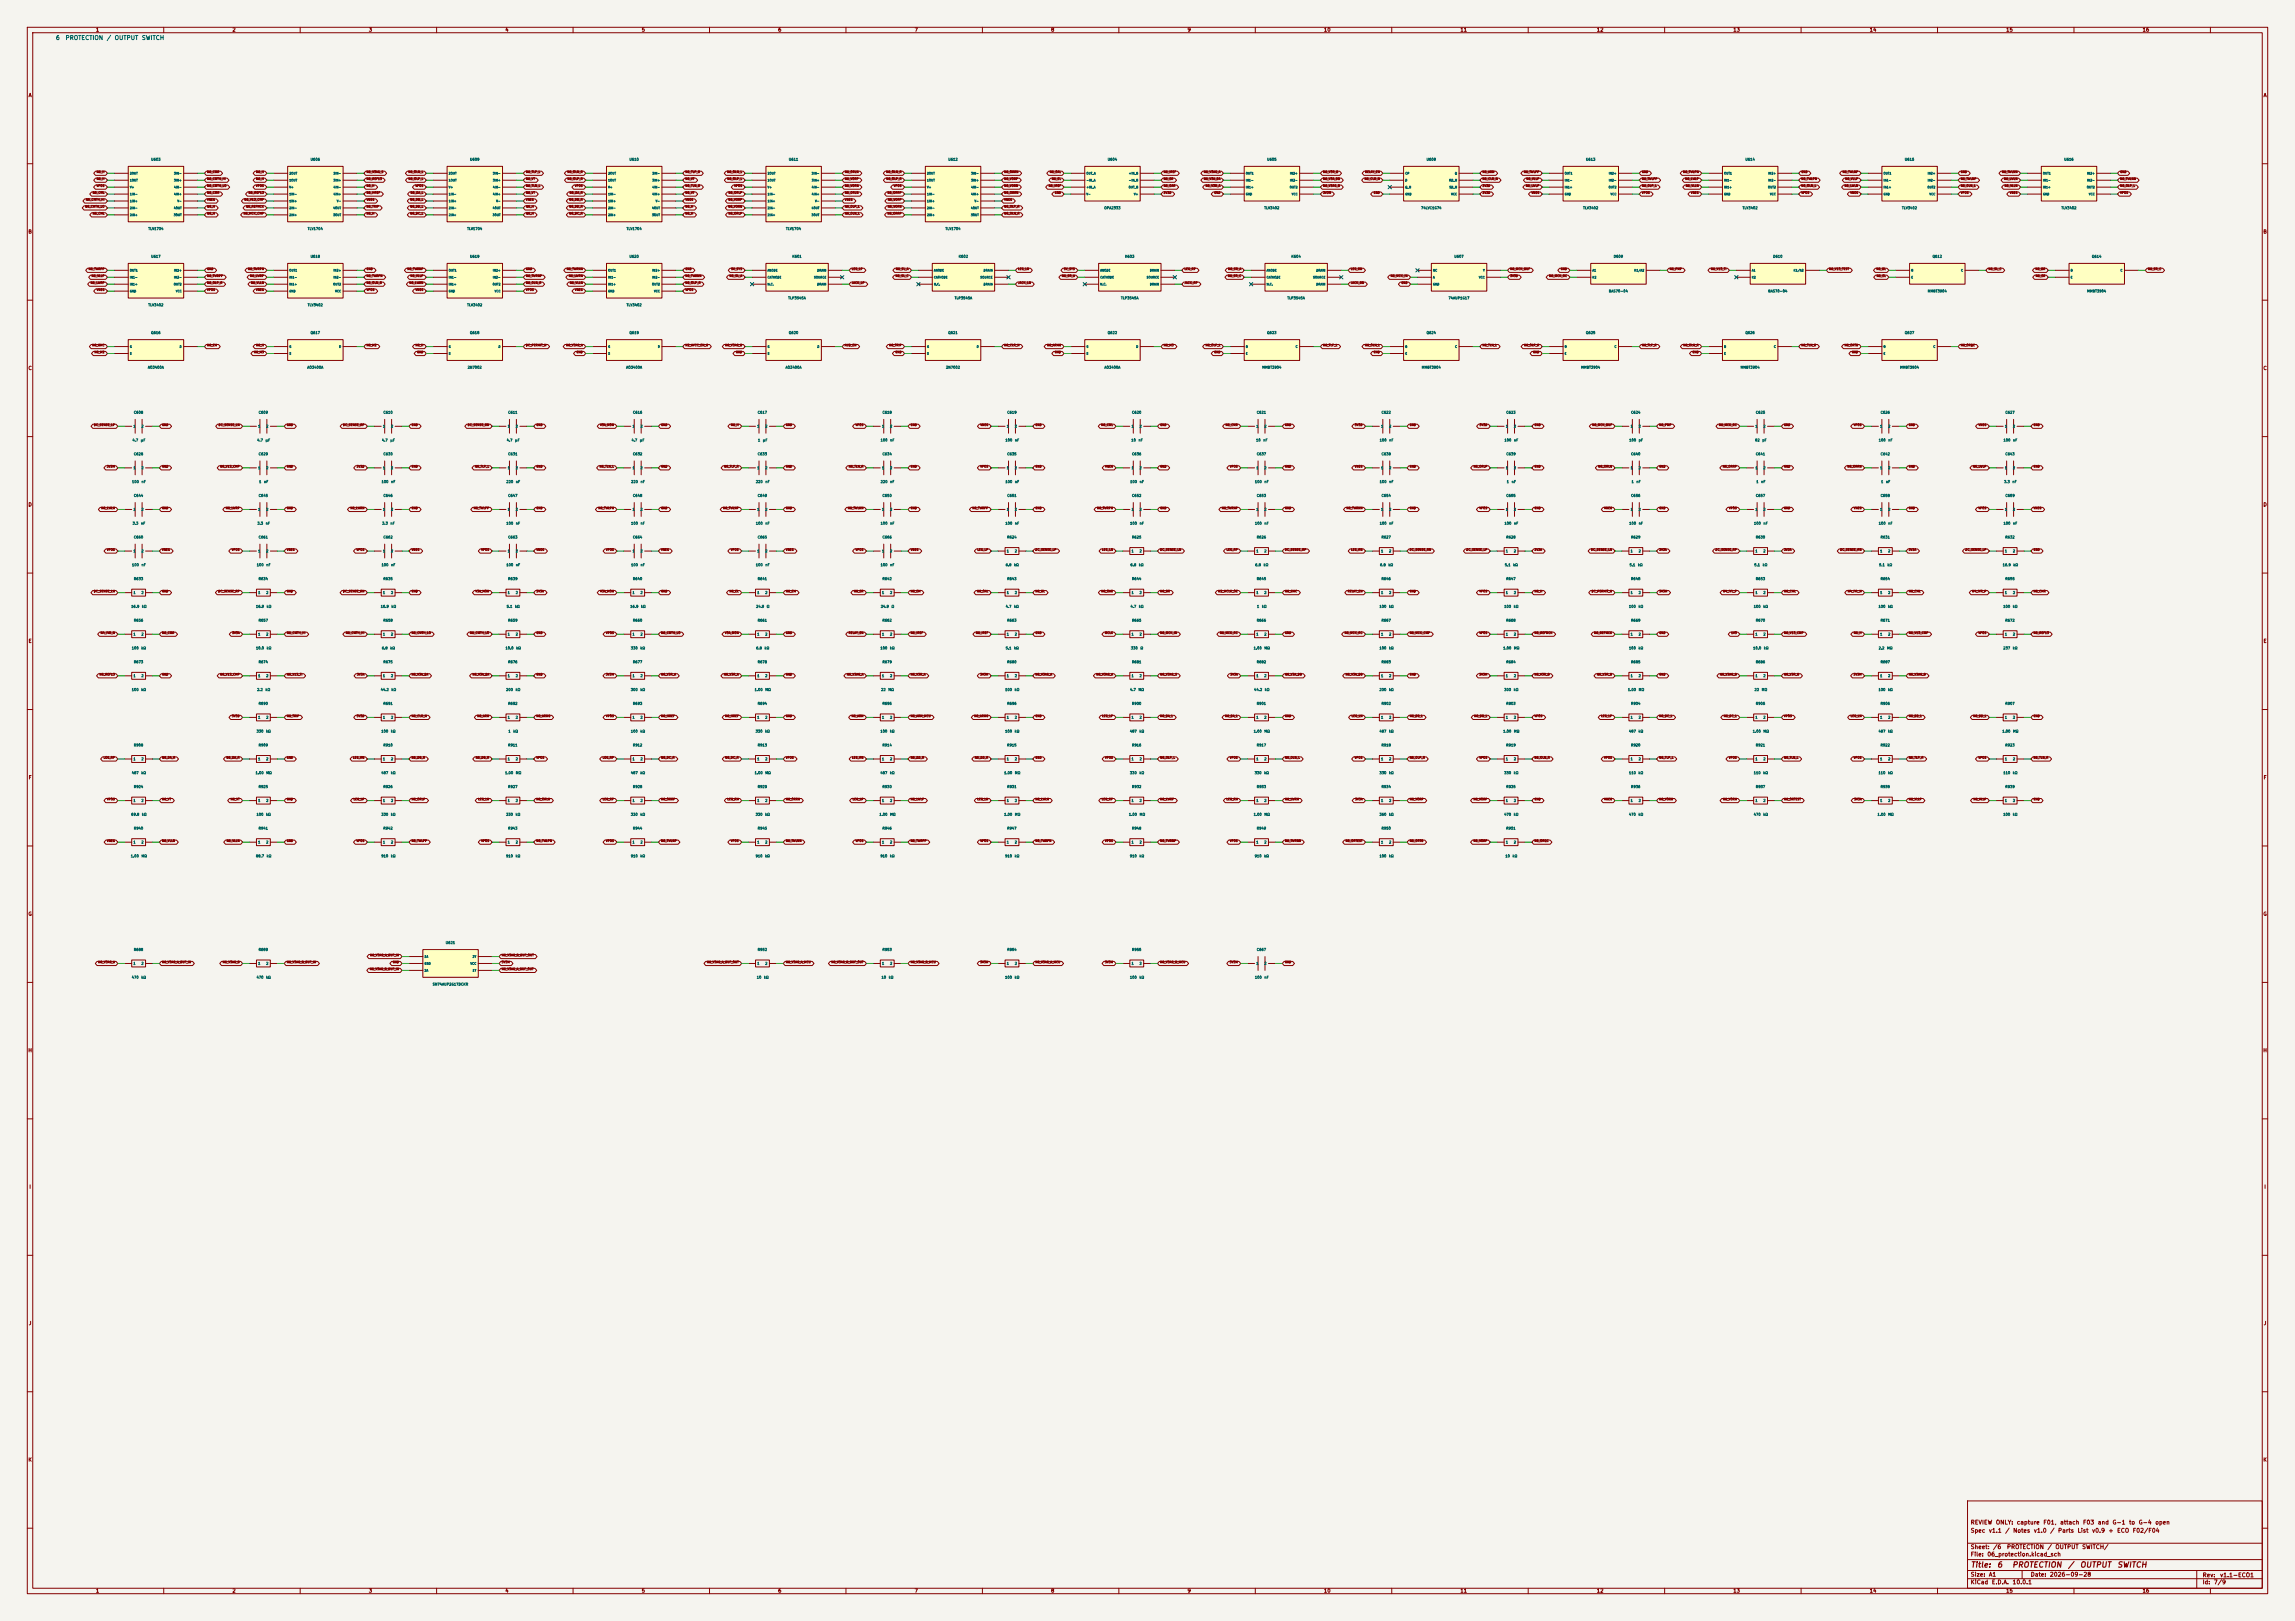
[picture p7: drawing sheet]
<svg xmlns="http://www.w3.org/2000/svg" width="841mm" height="594mm" viewBox="0 0 841 594" stroke-linecap="round" stroke-linejoin="round" font-family="sans-serif">
<defs><g id="words">
<g font-size="2" fill="#840000">
<text x="722" y="574.9">Title:</text>
<text x="731.7" y="574.9">6</text>
<text x="737.2" y="574.9">PROTECTION</text>
<text x="757.6" y="574.9">/</text>
<text x="762" y="574.9">OUTPUT</text>
<text x="775.7" y="574.9">SWITCH</text>
</g>
<g font-size="1.5" fill="#0000c2">
<text x="20.3" y="15">6</text>
<text x="23.9" y="15">PROTECTION</text>
<text x="39" y="15">/</text>
<text x="41.9" y="15">OUTPUT</text>
<text x="51.8" y="15">SWITCH</text>
</g>
<g font-size="1.5" fill="#840000">
<text x="722" y="562">Spec</text>
<text x="722" y="559">REVIEW</text>
<text x="728.7" y="562">v1.1</text>
<text x="731.2" y="559">ONLY:</text>
<text x="734.7" y="562">/</text>
<text x="737.5" y="562">Notes</text>
<text x="738.9" y="559">capture</text>
<text x="745.1" y="562">v1.0</text>
<text x="748.6" y="559">F01,</text>
<text x="751.1" y="562">/</text>
<text x="754" y="562">Parts</text>
<text x="754.8" y="559">attach</text>
<text x="761.2" y="562">List</text>
<text x="763.1" y="559">F03</text>
<text x="766.5" y="562">v0.9</text>
<text x="768.6" y="559">and</text>
<text x="772.5" y="562">+</text>
<text x="774" y="559">G-1</text>
<text x="775.6" y="562">ECO</text>
<text x="780" y="559">to</text>
<text x="781.4" y="562">F02/F04</text>
<text x="783.6" y="559">G-4</text>
<text x="789.6" y="559">open</text>
<text x="722" y="568">Sheet:</text>
<text x="730.2" y="568">/6</text>
<text x="735.3" y="568">PROTECTION</text>
<text x="750.2" y="568">/</text>
<text x="753" y="568">OUTPUT</text>
<text x="762.8" y="568">SWITCH/</text>
<text x="722" y="570.7">File:</text>
<text x="728.1" y="570.7">06_protection.kicad_sch</text>
<text x="722" y="580.9">KiCad</text>
<text x="722" y="578.1">Size:</text>
<text x="728.7" y="578.1">A1</text>
<text x="729.7" y="580.9">E.D.A.</text>
<text x="737.3" y="580.9">10.0.1</text>
<text x="744" y="578.1">Date:</text>
<text x="751" y="578.1">2026-09-28</text>
<text x="807" y="578.3">Rev:</text>
<text x="807" y="580.9">Id:</text>
<text x="811.1" y="580.9">7/9</text>
<text x="813.4" y="578.3">v1.1-ECO1</text>
</g>
<g font-size="1.3" fill="#840000">
<text x="35" y="11.9">1</text>
<text x="85" y="11.9">2</text>
<text x="135" y="11.9">3</text>
<text x="185" y="11.9">4</text>
<text x="235" y="11.9">5</text>
<text x="285" y="11.9">6</text>
<text x="335" y="11.9">7</text>
<text x="385" y="11.9">8</text>
<text x="435" y="11.9">9</text>
<text x="485" y="11.9">10</text>
<text x="535" y="11.9">11</text>
<text x="585" y="11.9">12</text>
<text x="635" y="11.9">13</text>
<text x="685" y="11.9">14</text>
<text x="735" y="11.9">15</text>
<text x="785" y="11.9">16</text>
<text x="10.3" y="35.9">A</text>
<text x="829.3" y="35.9">A</text>
<text x="10.3" y="85.9">B</text>
<text x="829.2" y="85.9">B</text>
<text x="10.3" y="135.9">C</text>
<text x="829.2" y="135.9">C</text>
<text x="10.3" y="185.9">D</text>
<text x="829.2" y="185.9">D</text>
<text x="10.3" y="235.9">E</text>
<text x="829.3" y="235.9">E</text>
<text x="10.3" y="285.9">F</text>
<text x="829.3" y="285.9">F</text>
<text x="10.3" y="335.9">G</text>
<text x="829.2" y="335.9">G</text>
<text x="10.2" y="385.9">H</text>
<text x="829.2" y="385.9">H</text>
<text x="10.6" y="435.9">I</text>
<text x="829.6" y="435.9">I</text>
<text x="10.4" y="485.9">J</text>
<text x="829.4" y="485.9">J</text>
<text x="10.3" y="535.9">K</text>
<text x="829.2" y="535.9">K</text>
<text x="35" y="583.9">1</text>
<text x="85" y="583.9">2</text>
<text x="135" y="583.9">3</text>
<text x="185" y="583.9">4</text>
<text x="235" y="583.9">5</text>
<text x="285" y="583.9">6</text>
<text x="335" y="583.9">7</text>
<text x="385" y="583.9">8</text>
<text x="435" y="583.9">9</text>
<text x="485" y="583.9">10</text>
<text x="535" y="583.9">11</text>
<text x="585" y="583.9">12</text>
<text x="635" y="583.9">13</text>
<text x="685" y="583.9">14</text>
<text x="735" y="583.9">15</text>
<text x="785" y="583.9">16</text>
</g>
<g font-size=".9" fill="#006464">
<text x="55.3" y="59.1">U603</text>
<text x="113.7" y="59.1">U606</text>
<text x="172.1" y="59.1">U609</text>
<text x="230.5" y="59.1">U610</text>
<text x="289" y="59.1">U611</text>
<text x="347.4" y="59.1">U612</text>
<text x="405.8" y="59.1">U604</text>
<text x="464.2" y="59.1">U605</text>
<text x="522.6" y="59.1">U608</text>
<text x="581.1" y="59.1">U613</text>
<text x="639.5" y="59.1">U614</text>
<text x="697.9" y="59.1">U615</text>
<text x="756.3" y="59.1">U616</text>
<text x="404.5" y="76.9">OPA2333</text>
<text x="463.2" y="76.9">TLV3402</text>
<text x="520.6" y="76.9">74LVC1G74</text>
<text x="580" y="76.9">TLV3402</text>
<text x="638.4" y="76.9">TLV3402</text>
<text x="696.9" y="76.9">TLV3402</text>
<text x="755.3" y="76.9">TLV3402</text>
<text x="54.2" y="84.5">TLV1704</text>
<text x="112.7" y="84.5">TLV1704</text>
<text x="171.1" y="84.5">TLV1704</text>
<text x="229.5" y="84.5">TLV1704</text>
<text x="287.9" y="84.5">TLV1704</text>
<text x="346.3" y="84.5">TLV1704</text>
<text x="55.3" y="94.7">U617</text>
<text x="113.7" y="94.7">U618</text>
<text x="172.1" y="94.7">U619</text>
<text x="230.5" y="94.7">U620</text>
<text x="290.2" y="94.7">K601</text>
<text x="351.2" y="94.7">K602</text>
<text x="412.2" y="94.7">K603</text>
<text x="473.1" y="94.7">K604</text>
<text x="532.8" y="94.7">U607</text>
<text x="591.2" y="94.7">D609</text>
<text x="649.7" y="94.7">D610</text>
<text x="708.1" y="94.7">Q612</text>
<text x="766.5" y="94.7">Q614</text>
<text x="589.5" y="107.4">BAS70-04</text>
<text x="647.9" y="107.4">BAS70-04</text>
<text x="706.3" y="107.4">MMBT3904</text>
<text x="764.7" y="107.4">MMBT3904</text>
<text x="54.2" y="112.4">TLV3402</text>
<text x="112.7" y="112.4">TLV3402</text>
<text x="171.1" y="112.4">TLV3402</text>
<text x="229.5" y="112.4">TLV3402</text>
<text x="288.7" y="109.9">TLP3545A</text>
<text x="349.7" y="109.9">TLP3545A</text>
<text x="410.7" y="109.9">TLP3545A</text>
<text x="471.6" y="109.9">TLP3545A</text>
<text x="530.7" y="109.9">74AUP1G17</text>
<text x="55.3" y="122.6">Q616</text>
<text x="113.7" y="122.6">Q617</text>
<text x="172.1" y="122.6">Q618</text>
<text x="230.5" y="122.6">Q619</text>
<text x="289" y="122.6">Q620</text>
<text x="347.4" y="122.6">Q621</text>
<text x="405.8" y="122.6">Q622</text>
<text x="464.2" y="122.6">Q623</text>
<text x="522.6" y="122.6">Q624</text>
<text x="581.1" y="122.6">Q625</text>
<text x="639.5" y="122.6">Q626</text>
<text x="697.9" y="122.6">Q627</text>
<text x="54.1" y="135.3">AO3400A</text>
<text x="112.5" y="135.3">AO3400A</text>
<text x="171.3" y="135.3">2N7002</text>
<text x="229.3" y="135.3">AO3400A</text>
<text x="287.8" y="135.3">AO3400A</text>
<text x="346.5" y="135.3">2N7002</text>
<text x="404.6" y="135.3">AO3400A</text>
<text x="462.5" y="135.3">MMBT3904</text>
<text x="520.9" y="135.3">MMBT3904</text>
<text x="579.3" y="135.3">MMBT3904</text>
<text x="637.7" y="135.3">MMBT3904</text>
<text x="696.1" y="135.3">MMBT3904</text>
<text x="48.9" y="151.8">C608</text>
<text x="94.7" y="151.8">C609</text>
<text x="140.4" y="151.8">C610</text>
<text x="186.1" y="151.8">C611</text>
<text x="231.8" y="151.8">C616</text>
<text x="277.5" y="151.8">C617</text>
<text x="323.3" y="151.8">C618</text>
<text x="369" y="151.8">C619</text>
<text x="414.7" y="151.8">C620</text>
<text x="460.4" y="151.8">C621</text>
<text x="506.1" y="151.8">C622</text>
<text x="551.9" y="151.8">C623</text>
<text x="597.6" y="151.8">C624</text>
<text x="643.3" y="151.8">C625</text>
<text x="689" y="151.8">C626</text>
<text x="734.7" y="151.8">C627</text>
<text x="48.4" y="162">4.7</text>
<text x="48.8" y="156.9">1</text>
<text x="51.5" y="162">µF</text>
<text x="51.7" y="156.9">2</text>
<text x="94.1" y="162">4.7</text>
<text x="94.5" y="156.9">1</text>
<text x="97.2" y="162">µF</text>
<text x="97.4" y="156.9">2</text>
<text x="139.9" y="162">4.7</text>
<text x="140.2" y="156.9">1</text>
<text x="142.9" y="162">µF</text>
<text x="143.1" y="156.9">2</text>
<text x="185.6" y="162">4.7</text>
<text x="185.9" y="156.9">1</text>
<text x="188.7" y="162">µF</text>
<text x="188.9" y="156.9">2</text>
<text x="231.3" y="162">4.7</text>
<text x="231.6" y="156.9">1</text>
<text x="234.4" y="162">µF</text>
<text x="234.6" y="156.9">2</text>
<text x="277.4" y="156.9">1</text>
<text x="277.7" y="162">1</text>
<text x="279.5" y="162">µF</text>
<text x="280.3" y="156.9">2</text>
<text x="322.6" y="162">100</text>
<text x="323.1" y="156.9">1</text>
<text x="326" y="156.9">2</text>
<text x="326.1" y="162">nF</text>
<text x="368.3" y="162">100</text>
<text x="368.8" y="156.9">1</text>
<text x="371.7" y="156.9">2</text>
<text x="371.8" y="162">nF</text>
<text x="414.5" y="162">10</text>
<text x="414.5" y="156.9">1</text>
<text x="417.1" y="162">nF</text>
<text x="417.5" y="156.9">2</text>
<text x="460.2" y="162">10</text>
<text x="460.2" y="156.9">1</text>
<text x="462.8" y="162">nF</text>
<text x="463.2" y="156.9">2</text>
<text x="505.5" y="162">100</text>
<text x="506" y="156.9">1</text>
<text x="508.9" y="156.9">2</text>
<text x="509" y="162">nF</text>
<text x="551.2" y="162">100</text>
<text x="551.7" y="156.9">1</text>
<text x="554.6" y="156.9">2</text>
<text x="554.7" y="162">nF</text>
<text x="596.9" y="162">100</text>
<text x="597.4" y="156.9">1</text>
<text x="600.3" y="156.9">2</text>
<text x="600.4" y="162">pF</text>
<text x="643.1" y="162">82</text>
<text x="643.1" y="156.9">1</text>
<text x="645.7" y="162">pF</text>
<text x="646.1" y="156.9">2</text>
<text x="688.3" y="162">100</text>
<text x="688.8" y="156.9">1</text>
<text x="691.8" y="156.9">2</text>
<text x="691.8" y="162">nF</text>
<text x="734.1" y="162">100</text>
<text x="734.6" y="156.9">1</text>
<text x="737.5" y="156.9">2</text>
<text x="737.6" y="162">nF</text>
<text x="48.9" y="167">C628</text>
<text x="94.7" y="167">C629</text>
<text x="140.4" y="167">C630</text>
<text x="186.1" y="167">C631</text>
<text x="231.8" y="167">C632</text>
<text x="277.5" y="167">C633</text>
<text x="323.3" y="167">C634</text>
<text x="369" y="167">C635</text>
<text x="414.7" y="167">C636</text>
<text x="460.4" y="167">C637</text>
<text x="506.1" y="167">C638</text>
<text x="551.9" y="167">C639</text>
<text x="597.6" y="167">C640</text>
<text x="643.3" y="167">C641</text>
<text x="689" y="167">C642</text>
<text x="734.7" y="167">C643</text>
<text x="48.8" y="172.1">1</text>
<text x="51.7" y="172.1">2</text>
<text x="94.5" y="172.1">1</text>
<text x="97.4" y="172.1">2</text>
<text x="140.2" y="172.1">1</text>
<text x="143.1" y="172.1">2</text>
<text x="185.9" y="172.1">1</text>
<text x="188.9" y="172.1">2</text>
<text x="231.6" y="172.1">1</text>
<text x="234.6" y="172.1">2</text>
<text x="277.4" y="172.1">1</text>
<text x="280.3" y="172.1">2</text>
<text x="323.1" y="172.1">1</text>
<text x="326" y="172.1">2</text>
<text x="368.8" y="172.1">1</text>
<text x="371.7" y="172.1">2</text>
<text x="414.5" y="172.1">1</text>
<text x="417.5" y="172.1">2</text>
<text x="460.2" y="172.1">1</text>
<text x="463.2" y="172.1">2</text>
<text x="506" y="172.1">1</text>
<text x="508.9" y="172.1">2</text>
<text x="551.7" y="172.1">1</text>
<text x="554.6" y="172.1">2</text>
<text x="597.4" y="172.1">1</text>
<text x="600.3" y="172.1">2</text>
<text x="643.1" y="172.1">1</text>
<text x="646.1" y="172.1">2</text>
<text x="688.8" y="172.1">1</text>
<text x="691.8" y="172.1">2</text>
<text x="734.6" y="172.1">1</text>
<text x="737.5" y="172.1">2</text>
<text x="48.3" y="177.2">100</text>
<text x="51.8" y="177.2">nF</text>
<text x="94.8" y="177.2">1</text>
<text x="96.6" y="177.2">nF</text>
<text x="139.7" y="177.2">100</text>
<text x="143.2" y="177.2">nF</text>
<text x="185.4" y="177.2">220</text>
<text x="188.9" y="177.2">nF</text>
<text x="231.1" y="177.2">220</text>
<text x="234.6" y="177.2">nF</text>
<text x="276.9" y="177.2">220</text>
<text x="280.4" y="177.2">nF</text>
<text x="322.6" y="177.2">220</text>
<text x="326.1" y="177.2">nF</text>
<text x="368.3" y="177.2">100</text>
<text x="371.8" y="177.2">nF</text>
<text x="414" y="177.2">100</text>
<text x="417.5" y="177.2">nF</text>
<text x="459.7" y="177.2">100</text>
<text x="463.2" y="177.2">nF</text>
<text x="505.5" y="177.2">100</text>
<text x="509" y="177.2">nF</text>
<text x="552" y="177.2">1</text>
<text x="553.8" y="177.2">nF</text>
<text x="597.8" y="177.2">1</text>
<text x="599.6" y="177.2">nF</text>
<text x="643.5" y="177.2">1</text>
<text x="645.3" y="177.2">nF</text>
<text x="689.2" y="177.2">1</text>
<text x="691" y="177.2">nF</text>
<text x="734.3" y="177.2">3.3</text>
<text x="737.4" y="177.2">nF</text>
<text x="48.9" y="182.3">C644</text>
<text x="94.7" y="182.3">C645</text>
<text x="140.4" y="182.3">C646</text>
<text x="186.1" y="182.3">C647</text>
<text x="231.8" y="182.3">C648</text>
<text x="277.5" y="182.3">C649</text>
<text x="323.3" y="182.3">C650</text>
<text x="369" y="182.3">C651</text>
<text x="414.7" y="182.3">C652</text>
<text x="460.4" y="182.3">C653</text>
<text x="506.1" y="182.3">C654</text>
<text x="551.9" y="182.3">C655</text>
<text x="597.6" y="182.3">C656</text>
<text x="643.3" y="182.3">C657</text>
<text x="689" y="182.3">C658</text>
<text x="734.7" y="182.3">C659</text>
<text x="48.8" y="187.4">1</text>
<text x="51.7" y="187.4">2</text>
<text x="94.5" y="187.4">1</text>
<text x="97.4" y="187.4">2</text>
<text x="140.2" y="187.4">1</text>
<text x="143.1" y="187.4">2</text>
<text x="185.9" y="187.4">1</text>
<text x="188.9" y="187.4">2</text>
<text x="231.6" y="187.4">1</text>
<text x="234.6" y="187.4">2</text>
<text x="277.4" y="187.4">1</text>
<text x="280.3" y="187.4">2</text>
<text x="323.1" y="187.4">1</text>
<text x="326" y="187.4">2</text>
<text x="368.8" y="187.4">1</text>
<text x="371.7" y="187.4">2</text>
<text x="414.5" y="187.4">1</text>
<text x="417.5" y="187.4">2</text>
<text x="460.2" y="187.4">1</text>
<text x="463.2" y="187.4">2</text>
<text x="506" y="187.4">1</text>
<text x="508.9" y="187.4">2</text>
<text x="551.7" y="187.4">1</text>
<text x="554.6" y="187.4">2</text>
<text x="597.4" y="187.4">1</text>
<text x="600.3" y="187.4">2</text>
<text x="643.1" y="187.4">1</text>
<text x="646.1" y="187.4">2</text>
<text x="688.8" y="187.4">1</text>
<text x="691.8" y="187.4">2</text>
<text x="734.6" y="187.4">1</text>
<text x="737.5" y="187.4">2</text>
<text x="48.5" y="192.4">3.3</text>
<text x="48.9" y="197.5">C660</text>
<text x="51.6" y="192.4">nF</text>
<text x="94.2" y="192.4">3.3</text>
<text x="94.7" y="197.5">C661</text>
<text x="97.3" y="192.4">nF</text>
<text x="139.9" y="192.4">3.3</text>
<text x="140.4" y="197.5">C662</text>
<text x="143" y="192.4">nF</text>
<text x="185.4" y="192.4">100</text>
<text x="186.1" y="197.5">C663</text>
<text x="188.9" y="192.4">nF</text>
<text x="231.1" y="192.4">100</text>
<text x="231.8" y="197.5">C664</text>
<text x="234.6" y="192.4">nF</text>
<text x="276.9" y="192.4">100</text>
<text x="277.5" y="197.5">C665</text>
<text x="280.4" y="192.4">nF</text>
<text x="322.6" y="192.4">100</text>
<text x="323.3" y="197.5">C666</text>
<text x="326.1" y="192.4">nF</text>
<text x="368.3" y="192.4">100</text>
<text x="369" y="197.5">R624</text>
<text x="371.8" y="192.4">nF</text>
<text x="414" y="192.4">100</text>
<text x="414.7" y="197.5">R625</text>
<text x="417.5" y="192.4">nF</text>
<text x="459.7" y="192.4">100</text>
<text x="460.4" y="197.5">R626</text>
<text x="463.2" y="192.4">nF</text>
<text x="505.5" y="192.4">100</text>
<text x="506.1" y="197.5">R627</text>
<text x="509" y="192.4">nF</text>
<text x="551.2" y="192.4">100</text>
<text x="551.9" y="197.5">R628</text>
<text x="554.7" y="192.4">nF</text>
<text x="596.9" y="192.4">100</text>
<text x="597.6" y="197.5">R629</text>
<text x="600.4" y="192.4">nF</text>
<text x="642.6" y="192.4">100</text>
<text x="643.3" y="197.5">R630</text>
<text x="646.1" y="192.4">nF</text>
<text x="688.3" y="192.4">100</text>
<text x="689" y="197.5">R631</text>
<text x="691.8" y="192.4">nF</text>
<text x="734.1" y="192.4">100</text>
<text x="734.7" y="197.5">R632</text>
<text x="737.6" y="192.4">nF</text>
<text x="48.8" y="202.6">1</text>
<text x="51.7" y="202.6">2</text>
<text x="94.5" y="202.6">1</text>
<text x="97.4" y="202.6">2</text>
<text x="140.2" y="202.6">1</text>
<text x="143.1" y="202.6">2</text>
<text x="185.9" y="202.6">1</text>
<text x="188.9" y="202.6">2</text>
<text x="231.6" y="202.6">1</text>
<text x="234.6" y="202.6">2</text>
<text x="277.4" y="202.6">1</text>
<text x="280.3" y="202.6">2</text>
<text x="323.1" y="202.6">1</text>
<text x="326" y="202.6">2</text>
<text x="368.8" y="202.6">1</text>
<text x="371.7" y="202.6">2</text>
<text x="414.5" y="202.6">1</text>
<text x="417.5" y="202.6">2</text>
<text x="460.2" y="202.6">1</text>
<text x="463.2" y="202.6">2</text>
<text x="506" y="202.6">1</text>
<text x="508.9" y="202.6">2</text>
<text x="551.7" y="202.6">1</text>
<text x="554.6" y="202.6">2</text>
<text x="597.4" y="202.6">1</text>
<text x="600.3" y="202.6">2</text>
<text x="643.1" y="202.6">1</text>
<text x="646.1" y="202.6">2</text>
<text x="688.8" y="202.6">1</text>
<text x="691.8" y="202.6">2</text>
<text x="734.6" y="202.6">1</text>
<text x="737.5" y="202.6">2</text>
<text x="48.3" y="207.7">100</text>
<text x="51.8" y="207.7">nF</text>
<text x="94" y="207.7">100</text>
<text x="97.5" y="207.7">nF</text>
<text x="139.7" y="207.7">100</text>
<text x="143.2" y="207.7">nF</text>
<text x="185.4" y="207.7">100</text>
<text x="188.9" y="207.7">nF</text>
<text x="231.1" y="207.7">100</text>
<text x="234.6" y="207.7">nF</text>
<text x="276.9" y="207.7">100</text>
<text x="280.4" y="207.7">nF</text>
<text x="322.6" y="207.7">100</text>
<text x="326.1" y="207.7">nF</text>
<text x="368.4" y="207.7">6.8</text>
<text x="371.5" y="207.7">kΩ</text>
<text x="414.2" y="207.7">6.8</text>
<text x="417.2" y="207.7">kΩ</text>
<text x="459.9" y="207.7">6.8</text>
<text x="462.9" y="207.7">kΩ</text>
<text x="505.6" y="207.7">6.8</text>
<text x="508.7" y="207.7">kΩ</text>
<text x="551.3" y="207.7">5.1</text>
<text x="554.4" y="207.7">kΩ</text>
<text x="597" y="207.7">5.1</text>
<text x="600.1" y="207.7">kΩ</text>
<text x="642.8" y="207.7">5.1</text>
<text x="645.8" y="207.7">kΩ</text>
<text x="688.5" y="207.7">5.1</text>
<text x="691.5" y="207.7">kΩ</text>
<text x="733.8" y="207.7">16.9</text>
<text x="737.7" y="207.7">kΩ</text>
<text x="48.9" y="212.8">R633</text>
<text x="94.7" y="212.8">R634</text>
<text x="140.4" y="212.8">R635</text>
<text x="186.1" y="212.8">R639</text>
<text x="231.8" y="212.8">R640</text>
<text x="277.5" y="212.8">R641</text>
<text x="323.3" y="212.8">R642</text>
<text x="369" y="212.8">R643</text>
<text x="414.7" y="212.8">R644</text>
<text x="460.4" y="212.8">R645</text>
<text x="506.1" y="212.8">R646</text>
<text x="551.9" y="212.8">R647</text>
<text x="597.6" y="212.8">R648</text>
<text x="643.3" y="212.8">R653</text>
<text x="689" y="212.8">R654</text>
<text x="734.7" y="212.8">R655</text>
<text x="48.8" y="217.8">1</text>
<text x="51.7" y="217.8">2</text>
<text x="94.5" y="217.8">1</text>
<text x="97.4" y="217.8">2</text>
<text x="140.2" y="217.8">1</text>
<text x="143.1" y="217.8">2</text>
<text x="185.9" y="217.8">1</text>
<text x="188.9" y="217.8">2</text>
<text x="231.6" y="217.8">1</text>
<text x="234.6" y="217.8">2</text>
<text x="277.4" y="217.8">1</text>
<text x="280.3" y="217.8">2</text>
<text x="323.1" y="217.8">1</text>
<text x="326" y="217.8">2</text>
<text x="368.8" y="217.8">1</text>
<text x="371.7" y="217.8">2</text>
<text x="414.5" y="217.8">1</text>
<text x="417.5" y="217.8">2</text>
<text x="460.2" y="217.8">1</text>
<text x="463.2" y="217.8">2</text>
<text x="506" y="217.8">1</text>
<text x="508.9" y="217.8">2</text>
<text x="551.7" y="217.8">1</text>
<text x="554.6" y="217.8">2</text>
<text x="597.4" y="217.8">1</text>
<text x="600.3" y="217.8">2</text>
<text x="643.1" y="217.8">1</text>
<text x="646.1" y="217.8">2</text>
<text x="688.8" y="217.8">1</text>
<text x="691.8" y="217.8">2</text>
<text x="734.6" y="217.8">1</text>
<text x="737.5" y="217.8">2</text>
<text x="48" y="222.9">16.9</text>
<text x="51.9" y="222.9">kΩ</text>
<text x="93.7" y="222.9">16.9</text>
<text x="97.6" y="222.9">kΩ</text>
<text x="139.4" y="222.9">16.9</text>
<text x="143.3" y="222.9">kΩ</text>
<text x="185.6" y="222.9">5.1</text>
<text x="188.6" y="222.9">kΩ</text>
<text x="230.9" y="222.9">16.9</text>
<text x="234.8" y="222.9">kΩ</text>
<text x="276.9" y="222.9">24.9</text>
<text x="280.9" y="222.9">Ω</text>
<text x="322.7" y="222.9">24.9</text>
<text x="326.6" y="222.9">Ω</text>
<text x="368.4" y="222.9">4.7</text>
<text x="371.5" y="222.9">kΩ</text>
<text x="414.2" y="222.9">4.7</text>
<text x="417.2" y="222.9">kΩ</text>
<text x="460.5" y="222.9">1</text>
<text x="462.3" y="222.9">kΩ</text>
<text x="505.4" y="222.9">100</text>
<text x="508.9" y="222.9">kΩ</text>
<text x="551.1" y="222.9">100</text>
<text x="554.6" y="222.9">kΩ</text>
<text x="596.8" y="222.9">100</text>
<text x="600.3" y="222.9">kΩ</text>
<text x="642.5" y="222.9">100</text>
<text x="646" y="222.9">kΩ</text>
<text x="688.3" y="222.9">100</text>
<text x="691.8" y="222.9">kΩ</text>
<text x="734" y="222.9">100</text>
<text x="737.5" y="222.9">kΩ</text>
<text x="48.8" y="233.1">1</text>
<text x="48.9" y="228">R656</text>
<text x="51.7" y="233.1">2</text>
<text x="94.5" y="233.1">1</text>
<text x="94.7" y="228">R657</text>
<text x="97.4" y="233.1">2</text>
<text x="140.2" y="233.1">1</text>
<text x="140.4" y="228">R658</text>
<text x="143.1" y="233.1">2</text>
<text x="185.9" y="233.1">1</text>
<text x="186.1" y="228">R659</text>
<text x="188.9" y="233.1">2</text>
<text x="231.6" y="233.1">1</text>
<text x="231.8" y="228">R660</text>
<text x="234.6" y="233.1">2</text>
<text x="277.4" y="233.1">1</text>
<text x="277.5" y="228">R661</text>
<text x="280.3" y="233.1">2</text>
<text x="323.1" y="233.1">1</text>
<text x="323.3" y="228">R662</text>
<text x="326" y="233.1">2</text>
<text x="368.8" y="233.1">1</text>
<text x="369" y="228">R663</text>
<text x="371.7" y="233.1">2</text>
<text x="414.5" y="233.1">1</text>
<text x="414.7" y="228">R665</text>
<text x="417.5" y="233.1">2</text>
<text x="460.2" y="233.1">1</text>
<text x="460.4" y="228">R666</text>
<text x="463.2" y="233.1">2</text>
<text x="506" y="233.1">1</text>
<text x="506.1" y="228">R667</text>
<text x="508.9" y="233.1">2</text>
<text x="551.7" y="233.1">1</text>
<text x="551.9" y="228">R668</text>
<text x="554.6" y="233.1">2</text>
<text x="597.4" y="233.1">1</text>
<text x="597.6" y="228">R669</text>
<text x="600.3" y="233.1">2</text>
<text x="643.1" y="233.1">1</text>
<text x="643.3" y="228">R670</text>
<text x="646.1" y="233.1">2</text>
<text x="688.8" y="233.1">1</text>
<text x="689" y="228">R671</text>
<text x="691.8" y="233.1">2</text>
<text x="734.6" y="233.1">1</text>
<text x="734.7" y="228">R672</text>
<text x="737.5" y="233.1">2</text>
<text x="48.2" y="238.2">100</text>
<text x="51.7" y="238.2">kΩ</text>
<text x="93.7" y="238.2">10.0</text>
<text x="97.6" y="238.2">kΩ</text>
<text x="139.8" y="238.2">6.8</text>
<text x="142.9" y="238.2">kΩ</text>
<text x="185.1" y="238.2">10.0</text>
<text x="189.1" y="238.2">kΩ</text>
<text x="231.1" y="238.2">330</text>
<text x="234.6" y="238.2">kΩ</text>
<text x="277" y="238.2">6.8</text>
<text x="280.1" y="238.2">kΩ</text>
<text x="322.5" y="238.2">100</text>
<text x="326" y="238.2">kΩ</text>
<text x="368.4" y="238.2">5.1</text>
<text x="371.5" y="238.2">kΩ</text>
<text x="414.3" y="238.2">330</text>
<text x="417.8" y="238.2">Ω</text>
<text x="459.3" y="238.2">1.00</text>
<text x="463.2" y="238.2">MΩ</text>
<text x="505.4" y="238.2">100</text>
<text x="508.9" y="238.2">kΩ</text>
<text x="550.7" y="238.2">1.00</text>
<text x="554.7" y="238.2">MΩ</text>
<text x="596.8" y="238.2">100</text>
<text x="600.3" y="238.2">kΩ</text>
<text x="642.3" y="238.2">10.0</text>
<text x="646.3" y="238.2">kΩ</text>
<text x="688.3" y="238.2">2.2</text>
<text x="691.4" y="238.2">MΩ</text>
<text x="734" y="238.2">237</text>
<text x="737.5" y="238.2">kΩ</text>
<text x="48.9" y="243.2">R673</text>
<text x="94.7" y="243.2">R674</text>
<text x="140.4" y="243.2">R675</text>
<text x="186.1" y="243.2">R676</text>
<text x="231.8" y="243.2">R677</text>
<text x="277.5" y="243.2">R678</text>
<text x="323.3" y="243.2">R679</text>
<text x="369" y="243.2">R680</text>
<text x="414.7" y="243.2">R681</text>
<text x="460.4" y="243.2">R682</text>
<text x="506.1" y="243.2">R683</text>
<text x="551.9" y="243.2">R684</text>
<text x="597.6" y="243.2">R685</text>
<text x="643.3" y="243.2">R686</text>
<text x="689" y="243.2">R687</text>
<text x="48.8" y="248.3">1</text>
<text x="51.7" y="248.3">2</text>
<text x="94.5" y="248.3">1</text>
<text x="97.4" y="248.3">2</text>
<text x="140.2" y="248.3">1</text>
<text x="143.1" y="248.3">2</text>
<text x="185.9" y="248.3">1</text>
<text x="188.9" y="248.3">2</text>
<text x="231.6" y="248.3">1</text>
<text x="234.6" y="248.3">2</text>
<text x="277.4" y="248.3">1</text>
<text x="280.3" y="248.3">2</text>
<text x="323.1" y="248.3">1</text>
<text x="326" y="248.3">2</text>
<text x="368.8" y="248.3">1</text>
<text x="371.7" y="248.3">2</text>
<text x="414.5" y="248.3">1</text>
<text x="417.5" y="248.3">2</text>
<text x="460.2" y="248.3">1</text>
<text x="463.2" y="248.3">2</text>
<text x="506" y="248.3">1</text>
<text x="508.9" y="248.3">2</text>
<text x="551.7" y="248.3">1</text>
<text x="554.6" y="248.3">2</text>
<text x="597.4" y="248.3">1</text>
<text x="600.3" y="248.3">2</text>
<text x="643.1" y="248.3">1</text>
<text x="646.1" y="248.3">2</text>
<text x="688.8" y="248.3">1</text>
<text x="691.8" y="248.3">2</text>
<text x="48.2" y="253.4">100</text>
<text x="51.7" y="253.4">kΩ</text>
<text x="94.1" y="253.4">2.2</text>
<text x="97.2" y="253.4">kΩ</text>
<text x="139.4" y="253.4">44.2</text>
<text x="143.3" y="253.4">kΩ</text>
<text x="185.3" y="253.4">200</text>
<text x="188.8" y="253.4">kΩ</text>
<text x="231.1" y="253.4">300</text>
<text x="234.6" y="253.4">kΩ</text>
<text x="276.4" y="253.4">1.00</text>
<text x="280.3" y="253.4">MΩ</text>
<text x="322.8" y="253.4">22</text>
<text x="325.4" y="253.4">MΩ</text>
<text x="368.2" y="253.4">100</text>
<text x="371.7" y="253.4">kΩ</text>
<text x="414" y="253.4">4.7</text>
<text x="417.1" y="253.4">MΩ</text>
<text x="459.5" y="253.4">44.2</text>
<text x="463.4" y="253.4">kΩ</text>
<text x="505.4" y="253.4">200</text>
<text x="508.9" y="253.4">kΩ</text>
<text x="551.1" y="253.4">300</text>
<text x="554.6" y="253.4">kΩ</text>
<text x="596.5" y="253.4">1.00</text>
<text x="600.4" y="253.4">MΩ</text>
<text x="642.8" y="253.4">22</text>
<text x="645.5" y="253.4">MΩ</text>
<text x="688.3" y="253.4">100</text>
<text x="691.8" y="253.4">kΩ</text>
<text x="94.5" y="263.6">1</text>
<text x="94.7" y="258.5">R690</text>
<text x="97.4" y="263.6">2</text>
<text x="140.2" y="263.6">1</text>
<text x="140.4" y="258.5">R691</text>
<text x="143.1" y="263.6">2</text>
<text x="185.9" y="263.6">1</text>
<text x="186.1" y="258.5">R692</text>
<text x="188.9" y="263.6">2</text>
<text x="231.6" y="263.6">1</text>
<text x="231.8" y="258.5">R693</text>
<text x="234.6" y="263.6">2</text>
<text x="277.4" y="263.6">1</text>
<text x="277.5" y="258.5">R694</text>
<text x="280.3" y="263.6">2</text>
<text x="323.1" y="263.6">1</text>
<text x="323.3" y="258.5">R695</text>
<text x="326" y="263.6">2</text>
<text x="368.8" y="263.6">1</text>
<text x="369" y="258.5">R696</text>
<text x="371.7" y="263.6">2</text>
<text x="414.5" y="263.6">1</text>
<text x="414.7" y="258.5">R900</text>
<text x="417.5" y="263.6">2</text>
<text x="460.2" y="263.6">1</text>
<text x="460.4" y="258.5">R901</text>
<text x="463.2" y="263.6">2</text>
<text x="506" y="263.6">1</text>
<text x="506.1" y="258.5">R902</text>
<text x="508.9" y="263.6">2</text>
<text x="551.7" y="263.6">1</text>
<text x="551.9" y="258.5">R903</text>
<text x="554.6" y="263.6">2</text>
<text x="597.4" y="263.6">1</text>
<text x="597.6" y="258.5">R904</text>
<text x="600.3" y="263.6">2</text>
<text x="643.1" y="263.6">1</text>
<text x="643.3" y="258.5">R905</text>
<text x="646.1" y="263.6">2</text>
<text x="688.8" y="263.6">1</text>
<text x="689" y="258.5">R906</text>
<text x="691.8" y="263.6">2</text>
<text x="734.6" y="263.6">1</text>
<text x="734.7" y="258.5">R907</text>
<text x="737.5" y="263.6">2</text>
<text x="93.9" y="268.6">330</text>
<text x="97.4" y="268.6">kΩ</text>
<text x="139.6" y="268.6">100</text>
<text x="143.1" y="268.6">kΩ</text>
<text x="186.2" y="268.6">1</text>
<text x="188" y="268.6">kΩ</text>
<text x="231.1" y="268.6">100</text>
<text x="234.6" y="268.6">kΩ</text>
<text x="276.8" y="268.6">330</text>
<text x="280.3" y="268.6">kΩ</text>
<text x="322.5" y="268.6">100</text>
<text x="326" y="268.6">kΩ</text>
<text x="368.2" y="268.6">100</text>
<text x="371.7" y="268.6">kΩ</text>
<text x="413.9" y="268.6">487</text>
<text x="417.4" y="268.6">kΩ</text>
<text x="459.3" y="268.6">1.00</text>
<text x="463.2" y="268.6">MΩ</text>
<text x="505.4" y="268.6">487</text>
<text x="508.9" y="268.6">kΩ</text>
<text x="550.7" y="268.6">1.00</text>
<text x="554.7" y="268.6">MΩ</text>
<text x="596.8" y="268.6">487</text>
<text x="600.3" y="268.6">kΩ</text>
<text x="642.2" y="268.6">1.00</text>
<text x="646.1" y="268.6">MΩ</text>
<text x="688.3" y="268.6">487</text>
<text x="691.8" y="268.6">kΩ</text>
<text x="733.6" y="268.6">1.00</text>
<text x="737.5" y="268.6">MΩ</text>
<text x="48.9" y="273.7">R908</text>
<text x="94.7" y="273.7">R909</text>
<text x="140.4" y="273.7">R910</text>
<text x="186.1" y="273.7">R911</text>
<text x="231.8" y="273.7">R912</text>
<text x="277.5" y="273.7">R913</text>
<text x="323.3" y="273.7">R914</text>
<text x="369" y="273.7">R915</text>
<text x="414.7" y="273.7">R916</text>
<text x="460.4" y="273.7">R917</text>
<text x="506.1" y="273.7">R918</text>
<text x="551.9" y="273.7">R919</text>
<text x="597.6" y="273.7">R920</text>
<text x="643.3" y="273.7">R921</text>
<text x="689" y="273.7">R922</text>
<text x="734.7" y="273.7">R923</text>
<text x="48.8" y="278.8">1</text>
<text x="51.7" y="278.8">2</text>
<text x="94.5" y="278.8">1</text>
<text x="97.4" y="278.8">2</text>
<text x="140.2" y="278.8">1</text>
<text x="143.1" y="278.8">2</text>
<text x="185.9" y="278.8">1</text>
<text x="188.9" y="278.8">2</text>
<text x="231.6" y="278.8">1</text>
<text x="234.6" y="278.8">2</text>
<text x="277.4" y="278.8">1</text>
<text x="280.3" y="278.8">2</text>
<text x="323.1" y="278.8">1</text>
<text x="326" y="278.8">2</text>
<text x="368.8" y="278.8">1</text>
<text x="371.7" y="278.8">2</text>
<text x="414.5" y="278.8">1</text>
<text x="417.5" y="278.8">2</text>
<text x="460.2" y="278.8">1</text>
<text x="463.2" y="278.8">2</text>
<text x="506" y="278.8">1</text>
<text x="508.9" y="278.8">2</text>
<text x="551.7" y="278.8">1</text>
<text x="554.6" y="278.8">2</text>
<text x="597.4" y="278.8">1</text>
<text x="600.3" y="278.8">2</text>
<text x="643.1" y="278.8">1</text>
<text x="646.1" y="278.8">2</text>
<text x="688.8" y="278.8">1</text>
<text x="691.8" y="278.8">2</text>
<text x="734.6" y="278.8">1</text>
<text x="737.5" y="278.8">2</text>
<text x="48.2" y="283.9">487</text>
<text x="51.7" y="283.9">kΩ</text>
<text x="93.5" y="283.9">1.00</text>
<text x="97.5" y="283.9">MΩ</text>
<text x="139.6" y="283.9">487</text>
<text x="143.1" y="283.9">kΩ</text>
<text x="185" y="283.9">1.00</text>
<text x="188.9" y="283.9">MΩ</text>
<text x="231.1" y="283.9">487</text>
<text x="234.6" y="283.9">kΩ</text>
<text x="276.4" y="283.9">1.00</text>
<text x="280.3" y="283.9">MΩ</text>
<text x="322.5" y="283.9">487</text>
<text x="326" y="283.9">kΩ</text>
<text x="367.9" y="283.9">1.00</text>
<text x="371.8" y="283.9">MΩ</text>
<text x="413.9" y="283.9">330</text>
<text x="417.4" y="283.9">kΩ</text>
<text x="459.7" y="283.9">330</text>
<text x="463.2" y="283.9">kΩ</text>
<text x="505.4" y="283.9">330</text>
<text x="508.9" y="283.9">kΩ</text>
<text x="551.1" y="283.9">330</text>
<text x="554.6" y="283.9">kΩ</text>
<text x="596.8" y="283.9">110</text>
<text x="600.3" y="283.9">kΩ</text>
<text x="642.5" y="283.9">110</text>
<text x="646" y="283.9">kΩ</text>
<text x="688.3" y="283.9">110</text>
<text x="691.8" y="283.9">kΩ</text>
<text x="734" y="283.9">110</text>
<text x="737.5" y="283.9">kΩ</text>
<text x="48.9" y="289">R924</text>
<text x="94.7" y="289">R925</text>
<text x="140.4" y="289">R926</text>
<text x="186.1" y="289">R927</text>
<text x="231.8" y="289">R928</text>
<text x="277.5" y="289">R929</text>
<text x="323.3" y="289">R930</text>
<text x="369" y="289">R931</text>
<text x="414.7" y="289">R932</text>
<text x="460.4" y="289">R933</text>
<text x="506.1" y="289">R934</text>
<text x="551.9" y="289">R935</text>
<text x="597.6" y="289">R936</text>
<text x="643.3" y="289">R937</text>
<text x="689" y="289">R938</text>
<text x="734.7" y="289">R939</text>
<text x="48" y="299.1">69.8</text>
<text x="48.8" y="294">1</text>
<text x="51.7" y="294">2</text>
<text x="51.9" y="299.1">kΩ</text>
<text x="93.9" y="299.1">100</text>
<text x="94.5" y="294">1</text>
<text x="97.4" y="299.1">kΩ</text>
<text x="97.4" y="294">2</text>
<text x="139.6" y="299.1">330</text>
<text x="140.2" y="294">1</text>
<text x="143.1" y="299.1">kΩ</text>
<text x="143.1" y="294">2</text>
<text x="185.3" y="299.1">330</text>
<text x="185.9" y="294">1</text>
<text x="188.8" y="299.1">kΩ</text>
<text x="188.9" y="294">2</text>
<text x="231.1" y="299.1">330</text>
<text x="231.6" y="294">1</text>
<text x="234.6" y="299.1">kΩ</text>
<text x="234.6" y="294">2</text>
<text x="276.8" y="299.1">330</text>
<text x="277.4" y="294">1</text>
<text x="280.3" y="299.1">kΩ</text>
<text x="280.3" y="294">2</text>
<text x="322.1" y="299.1">1.00</text>
<text x="323.1" y="294">1</text>
<text x="326" y="294">2</text>
<text x="326.1" y="299.1">MΩ</text>
<text x="367.9" y="299.1">1.00</text>
<text x="368.8" y="294">1</text>
<text x="371.7" y="294">2</text>
<text x="371.8" y="299.1">MΩ</text>
<text x="413.6" y="299.1">1.00</text>
<text x="414.5" y="294">1</text>
<text x="417.5" y="294">2</text>
<text x="417.5" y="299.1">MΩ</text>
<text x="459.3" y="299.1">1.00</text>
<text x="460.2" y="294">1</text>
<text x="463.2" y="294">2</text>
<text x="463.2" y="299.1">MΩ</text>
<text x="505.4" y="299.1">360</text>
<text x="506" y="294">1</text>
<text x="508.9" y="299.1">kΩ</text>
<text x="508.9" y="294">2</text>
<text x="551.1" y="299.1">470</text>
<text x="551.7" y="294">1</text>
<text x="554.6" y="299.1">kΩ</text>
<text x="554.6" y="294">2</text>
<text x="596.8" y="299.1">470</text>
<text x="597.4" y="294">1</text>
<text x="600.3" y="299.1">kΩ</text>
<text x="600.3" y="294">2</text>
<text x="642.5" y="299.1">470</text>
<text x="643.1" y="294">1</text>
<text x="646" y="299.1">kΩ</text>
<text x="646.1" y="294">2</text>
<text x="687.9" y="299.1">1.00</text>
<text x="688.8" y="294">1</text>
<text x="691.8" y="294">2</text>
<text x="691.8" y="299.1">MΩ</text>
<text x="734" y="299.1">100</text>
<text x="734.6" y="294">1</text>
<text x="737.5" y="299.1">kΩ</text>
<text x="737.5" y="294">2</text>
<text x="48.9" y="304.2">R940</text>
<text x="94.7" y="304.2">R941</text>
<text x="140.4" y="304.2">R942</text>
<text x="186.1" y="304.2">R943</text>
<text x="231.8" y="304.2">R944</text>
<text x="277.5" y="304.2">R945</text>
<text x="323.3" y="304.2">R946</text>
<text x="369" y="304.2">R947</text>
<text x="414.7" y="304.2">R948</text>
<text x="460.4" y="304.2">R949</text>
<text x="506.1" y="304.2">R950</text>
<text x="551.9" y="304.2">R951</text>
<text x="48.8" y="309.3">1</text>
<text x="51.7" y="309.3">2</text>
<text x="94.5" y="309.3">1</text>
<text x="97.4" y="309.3">2</text>
<text x="140.2" y="309.3">1</text>
<text x="143.1" y="309.3">2</text>
<text x="185.9" y="309.3">1</text>
<text x="188.9" y="309.3">2</text>
<text x="231.6" y="309.3">1</text>
<text x="234.6" y="309.3">2</text>
<text x="277.4" y="309.3">1</text>
<text x="280.3" y="309.3">2</text>
<text x="323.1" y="309.3">1</text>
<text x="326" y="309.3">2</text>
<text x="368.8" y="309.3">1</text>
<text x="371.7" y="309.3">2</text>
<text x="414.5" y="309.3">1</text>
<text x="417.5" y="309.3">2</text>
<text x="460.2" y="309.3">1</text>
<text x="463.2" y="309.3">2</text>
<text x="506" y="309.3">1</text>
<text x="508.9" y="309.3">2</text>
<text x="551.7" y="309.3">1</text>
<text x="554.6" y="309.3">2</text>
<text x="47.8" y="314.4">1.00</text>
<text x="51.7" y="314.4">MΩ</text>
<text x="93.7" y="314.4">88.7</text>
<text x="97.6" y="314.4">kΩ</text>
<text x="139.6" y="314.4">910</text>
<text x="143.1" y="314.4">kΩ</text>
<text x="185.3" y="314.4">910</text>
<text x="188.8" y="314.4">kΩ</text>
<text x="231.1" y="314.4">910</text>
<text x="234.6" y="314.4">kΩ</text>
<text x="276.8" y="314.4">910</text>
<text x="280.3" y="314.4">kΩ</text>
<text x="322.5" y="314.4">910</text>
<text x="326" y="314.4">kΩ</text>
<text x="368.2" y="314.4">910</text>
<text x="371.7" y="314.4">kΩ</text>
<text x="413.9" y="314.4">910</text>
<text x="417.4" y="314.4">kΩ</text>
<text x="459.7" y="314.4">910</text>
<text x="463.2" y="314.4">kΩ</text>
<text x="505.4" y="314.4">100</text>
<text x="508.9" y="314.4">kΩ</text>
<text x="551.5" y="314.4">10</text>
<text x="554.2" y="314.4">kΩ</text>
<text x="163.2" y="346.1">U621</text>
<text x="48.8" y="353.7">1</text>
<text x="48.9" y="348.7">R688</text>
<text x="51.7" y="353.7">2</text>
<text x="94.5" y="353.7">1</text>
<text x="94.7" y="348.7">R689</text>
<text x="97.4" y="353.7">2</text>
<text x="277.4" y="353.7">1</text>
<text x="277.5" y="348.7">R952</text>
<text x="280.3" y="353.7">2</text>
<text x="323.1" y="353.7">1</text>
<text x="323.3" y="348.7">R953</text>
<text x="326" y="353.7">2</text>
<text x="368.8" y="353.7">1</text>
<text x="369" y="348.7">R954</text>
<text x="371.7" y="353.7">2</text>
<text x="414.5" y="353.7">1</text>
<text x="414.7" y="348.7">R955</text>
<text x="417.5" y="353.7">2</text>
<text x="460.2" y="353.7">1</text>
<text x="460.4" y="348.7">C667</text>
<text x="463.2" y="353.7">2</text>
<text x="48.2" y="358.8">470</text>
<text x="51.7" y="358.8">kΩ</text>
<text x="93.9" y="358.8">470</text>
<text x="97.4" y="358.8">kΩ</text>
<text x="277.2" y="358.8">10</text>
<text x="279.9" y="358.8">kΩ</text>
<text x="322.9" y="358.8">10</text>
<text x="325.6" y="358.8">kΩ</text>
<text x="368.2" y="358.8">100</text>
<text x="371.7" y="358.8">kΩ</text>
<text x="413.9" y="358.8">100</text>
<text x="417.4" y="358.8">kΩ</text>
<text x="459.7" y="358.8">100</text>
<text x="463.2" y="358.8">nF</text>
<text x="158.4" y="361.4">SN74AUP2G17DCKR</text>
</g>
<g font-size=".8" fill="#840000">
<text x="35.3" y="63.6">N6_H</text>
<text x="75.8" y="63.6">N6_CMR</text>
<text x="93.7" y="63.6">N6_H</text>
<text x="134.2" y="63.6">N6_V3AG_S</text>
<text x="149.5" y="63.6">N6_OLN_L</text>
<text x="192.6" y="63.6">N6_TLP_L</text>
<text x="207.8" y="63.6">N6_OLN_R</text>
<text x="251" y="63.6">N6_TLP_R</text>
<text x="266.4" y="63.6">N6_OLN_L</text>
<text x="309.5" y="63.6">N6_ORLN</text>
<text x="324.6" y="63.6">N6_OLN_R</text>
<text x="367.9" y="63.6">N6_ORRN</text>
<text x="384.6" y="63.6">N6_OAL</text>
<text x="426.3" y="63.6">N6_IREF</text>
<text x="441" y="63.6">N6_V3AG_A</text>
<text x="484.7" y="63.6">N6_V3R_B</text>
<text x="500.1" y="63.6">RELAY_EN</text>
<text x="543.1" y="63.6">N6_ARM</text>
<text x="558.3" y="63.6">N6_TWLPP</text>
<text x="601.6" y="63.6">GND</text>
<text x="616.7" y="63.6">N6_TWLPN</text>
<text x="660" y="63.6">GND</text>
<text x="675.1" y="63.6">N6_TWLNP</text>
<text x="718.4" y="63.6">GND</text>
<text x="733.5" y="63.6">N6_TWLNN</text>
<text x="776.8" y="63.6">GND</text>
<text x="33.9" y="71.2">N6_CML</text>
<text x="35.3" y="68.6">VPOS</text>
<text x="35.3" y="66.1">N6_H</text>
<text x="75.8" y="71.2">N6_CMR</text>
<text x="75.8" y="68.6">N6_CMTH_LO</text>
<text x="75.8" y="66.1">N6_CMTH_HI</text>
<text x="91" y="71.2">N6_REF13</text>
<text x="93.7" y="68.6">VPOS</text>
<text x="93.7" y="66.1">N6_H</text>
<text x="134.2" y="71.2">N6_HREF</text>
<text x="134.2" y="68.6">N6_H</text>
<text x="134.2" y="66.1">N6_REF13</text>
<text x="149.6" y="66.1">N6_OLP_L</text>
<text x="150.3" y="71.2">N6_DA_L</text>
<text x="152.1" y="68.6">VPOS</text>
<text x="192.6" y="71.2">N6_VT</text>
<text x="192.6" y="68.6">N6_TLN_L</text>
<text x="192.6" y="66.1">N6_VT</text>
<text x="207.8" y="66.1">N6_OLP_R</text>
<text x="208.6" y="71.2">N6_DA_R</text>
<text x="210.5" y="68.6">VPOS</text>
<text x="251" y="71.2">N6_VT</text>
<text x="251" y="68.6">N6_TLN_R</text>
<text x="251" y="66.1">N6_VT</text>
<text x="266.4" y="66.1">N6_OLP_L</text>
<text x="266.8" y="71.2">N6_ORLP</text>
<text x="268.9" y="68.6">VPOS</text>
<text x="309.5" y="66.1">N6_VORP</text>
<text x="309.5" y="68.6">N6_VORN</text>
<text x="309.5" y="71.2">N6_ORLN</text>
<text x="324.7" y="66.1">N6_OLP_R</text>
<text x="325.1" y="71.2">N6_ORRP</text>
<text x="327.4" y="68.6">VPOS</text>
<text x="367.9" y="71.2">N6_ORRN</text>
<text x="367.9" y="68.6">N6_VORN</text>
<text x="367.9" y="66.1">N6_VORP</text>
<text x="384.2" y="68.6">N6_IREF</text>
<text x="385.3" y="66.1">N6_EL</text>
<text x="386.4" y="71.2">GND</text>
<text x="426.3" y="71.2">3V3D</text>
<text x="426.3" y="68.6">N6_OAR</text>
<text x="426.3" y="66.1">N6_ER</text>
<text x="441" y="66.1">N6_V3A_DA</text>
<text x="441.7" y="68.6">N6_V3R_A</text>
<text x="444.8" y="71.2">GND</text>
<text x="484.7" y="68.6">N6_V3AG_B</text>
<text x="484.7" y="71.2">3V3M</text>
<text x="484.7" y="66.1">N6_V3A_DB</text>
<text x="499.9" y="66.1">N6_CLR_N</text>
<text x="503.2" y="71.2">GND</text>
<text x="543.1" y="66.1">N6_CLR_N</text>
<text x="543.1" y="68.6">3V3D</text>
<text x="543.1" y="71.2">3V3D</text>
<text x="559" y="68.6">N6_LWLP</text>
<text x="559.2" y="66.1">N6_VLLP</text>
<text x="561.1" y="71.2">VNEG</text>
<text x="601.6" y="66.1">N6_TWLPP</text>
<text x="601.6" y="68.6">N6_OLP_L</text>
<text x="601.6" y="71.2">VPOS</text>
<text x="617.4" y="66.1">N6_LWLP</text>
<text x="617.6" y="68.6">N6_VLLN</text>
<text x="619.5" y="71.2">VNEG</text>
<text x="660" y="66.1">N6_TWLPN</text>
<text x="660" y="68.6">N6_OLN_L</text>
<text x="660" y="71.2">VPOS</text>
<text x="675.8" y="68.6">N6_LWLN</text>
<text x="676.1" y="66.1">N6_VLLP</text>
<text x="677.9" y="71.2">VNEG</text>
<text x="718.4" y="66.1">N6_TWLNP</text>
<text x="718.4" y="68.6">N6_OLN_L</text>
<text x="718.4" y="71.2">VPOS</text>
<text x="734.2" y="66.1">N6_LWLN</text>
<text x="734.5" y="68.6">N6_VLLN</text>
<text x="736.3" y="71.2">VNEG</text>
<text x="776.8" y="66.1">N6_TWLNN</text>
<text x="776.8" y="68.6">N6_OLP_L</text>
<text x="776.8" y="71.2">VPOS</text>
<text x="31.1" y="76.3">N6_CMTH_LO</text>
<text x="31.3" y="73.7">N6_CMTH_HI</text>
<text x="75.8" y="73.7">VNEG</text>
<text x="75.8" y="76.3">N6_H</text>
<text x="89.4" y="73.7">N6_V13_CMP</text>
<text x="90" y="76.3">N6_REFMCK</text>
<text x="134.2" y="76.3">N6_TRIP</text>
<text x="134.2" y="73.7">VNEG</text>
<text x="150.2" y="76.3">N6_DD_L</text>
<text x="150.2" y="73.7">N6_DB_L</text>
<text x="192.6" y="76.3">N6_H</text>
<text x="192.6" y="73.7">VNEG</text>
<text x="208.5" y="76.3">N6_DD_R</text>
<text x="208.5" y="73.7">N6_DB_R</text>
<text x="251" y="76.3">N6_H</text>
<text x="251" y="73.7">VNEG</text>
<text x="266.8" y="76.3">N6_VORN</text>
<text x="266.8" y="73.7">N6_VORP</text>
<text x="309.5" y="73.7">VNEG</text>
<text x="309.5" y="76.3">N6_OLP_L</text>
<text x="325.2" y="76.3">N6_VORN</text>
<text x="325.2" y="73.7">N6_VORP</text>
<text x="367.9" y="76.3">N6_OLP_R</text>
<text x="367.9" y="73.7">VNEG</text>
<text x="33.9" y="78.8">N6_CML</text>
<text x="75.8" y="78.8">N6_H</text>
<text x="89.2" y="78.8">N6_MCK_CMP</text>
<text x="134.2" y="78.8">N6_H</text>
<text x="150.2" y="78.8">N6_DC_L</text>
<text x="192.6" y="78.8">N6_H</text>
<text x="208.5" y="78.8">N6_DC_R</text>
<text x="251" y="78.8">N6_H</text>
<text x="266.8" y="78.8">N6_ORLP</text>
<text x="309.5" y="78.8">N6_OLN_L</text>
<text x="325.1" y="78.8">N6_ORRP</text>
<text x="367.9" y="78.8">N6_OLN_R</text>
<text x="32.4" y="99.1">N6_TWRPP</text>
<text x="33.5" y="101.7">N6_VLLP</text>
<text x="75.8" y="101.7">N6_TWRPP</text>
<text x="75.8" y="99.1">GND</text>
<text x="90.7" y="99.1">N6_TWRPN</text>
<text x="91.5" y="101.7">N6_LWRP</text>
<text x="134.2" y="101.7">N6_TWRPN</text>
<text x="134.2" y="99.1">GND</text>
<text x="149.2" y="99.1">N6_TWRNP</text>
<text x="150.3" y="101.7">N6_VLLP</text>
<text x="192.6" y="101.7">N6_TWRNP</text>
<text x="192.6" y="99.1">GND</text>
<text x="207.6" y="99.1">N6_TWRNN</text>
<text x="208.3" y="101.7">N6_LWRN</text>
<text x="251" y="99.1">GND</text>
<text x="251" y="101.7">N6_TWRNN</text>
<text x="267.2" y="101.7">N6_SL_A</text>
<text x="267.8" y="99.1">5V_SYS</text>
<text x="312" y="99.1">LEG_LP</text>
<text x="328.1" y="101.7">N6_SL_C</text>
<text x="328.2" y="99.1">N6_SL_A</text>
<text x="373" y="99.1">LEG_LN</text>
<text x="389" y="101.7">N6_SR_A</text>
<text x="389.7" y="99.1">5V_SYS</text>
<text x="433.9" y="99.1">LEG_RP</text>
<text x="449.8" y="101.7">N6_SR_C</text>
<text x="449.9" y="99.1">N6_SR_A</text>
<text x="494.9" y="99.1">LEG_RN</text>
<text x="509.5" y="101.7">N6_MCK_IN</text>
<text x="553.3" y="99.1">N6_MCK_BUF</text>
<text x="553.3" y="101.7">3V3D</text>
<text x="567.5" y="101.7">N6_MCK_RC</text>
<text x="571.8" y="99.1">GND</text>
<text x="611.7" y="99.1">N6_PMP</text>
<text x="626.8" y="99.1">N6_V13_TI</text>
<text x="670.1" y="99.1">N6_V13_TEST</text>
<text x="687.5" y="99.1">N6_BL</text>
<text x="687.6" y="101.7">N6_EL</text>
<text x="728.6" y="99.1">N6_SL_C</text>
<text x="745.8" y="99.1">N6_BR</text>
<text x="745.9" y="101.7">N6_ER</text>
<text x="787" y="99.1">N6_SR_C</text>
<text x="33.1" y="104.2">N6_LWRP</text>
<text x="35.3" y="106.7">VNEG</text>
<text x="75.8" y="106.7">VPOS</text>
<text x="75.8" y="104.2">N6_OLP_R</text>
<text x="91.8" y="104.2">N6_VLLN</text>
<text x="93.7" y="106.7">VNEG</text>
<text x="134.2" y="106.7">VPOS</text>
<text x="134.2" y="104.2">N6_OLN_R</text>
<text x="149.9" y="104.2">N6_LWRN</text>
<text x="152.1" y="106.7">VNEG</text>
<text x="192.6" y="106.7">VPOS</text>
<text x="192.6" y="104.2">N6_OLN_R</text>
<text x="208.7" y="104.2">N6_VLLN</text>
<text x="210.6" y="106.7">VNEG</text>
<text x="251" y="104.2">N6_OLP_R</text>
<text x="251" y="106.7">VPOS</text>
<text x="312" y="104.2">JACK_LP</text>
<text x="373" y="104.2">JACK_LN</text>
<text x="433.9" y="104.2">JACK_RP</text>
<text x="494.9" y="104.2">JACK_RN</text>
<text x="513.4" y="104.2">GND</text>
<text x="33.7" y="127.1">N6_GMC</text>
<text x="34.5" y="129.6">N6_M2</text>
<text x="75.8" y="127.1">N6_EM</text>
<text x="92.9" y="129.6">N6_M3</text>
<text x="93.7" y="127.1">N6_H</text>
<text x="134.2" y="127.1">N6_M2</text>
<text x="152.1" y="127.1">N6_H</text>
<text x="152.7" y="129.6">GND</text>
<text x="192.6" y="127.1">DC_PERMIT_N</text>
<text x="207.3" y="127.1">N6_V3AG_A</text>
<text x="211.1" y="129.6">GND</text>
<text x="251" y="127.1">N2_AVCC_EN_G</text>
<text x="265.6" y="127.1">N6_V3AG_B</text>
<text x="269.6" y="129.6">GND</text>
<text x="309.5" y="127.1">AUD_EN</text>
<text x="325.7" y="127.1">N6_TRIP</text>
<text x="328" y="129.6">GND</text>
<text x="367.9" y="127.1">N6_CLR_N</text>
<text x="383.6" y="127.1">N6_ARMG</text>
<text x="386.4" y="129.6">GND</text>
<text x="426.3" y="127.1">N6_M3</text>
<text x="441.7" y="127.1">N6_OLP_L</text>
<text x="444.8" y="129.6">GND</text>
<text x="484.7" y="127.1">N6_TLP_L</text>
<text x="500.1" y="127.1">N6_OLN_L</text>
<text x="503.2" y="129.6">GND</text>
<text x="543.1" y="127.1">N6_TLN_L</text>
<text x="558.4" y="127.1">N6_OLP_R</text>
<text x="561.7" y="129.6">GND</text>
<text x="601.6" y="127.1">N6_TLP_R</text>
<text x="616.7" y="127.1">N6_OLN_R</text>
<text x="620.1" y="129.6">GND</text>
<text x="660" y="127.1">N6_TLN_R</text>
<text x="675.8" y="127.1">N6_ORTB</text>
<text x="678.5" y="129.6">GND</text>
<text x="718.4" y="127.1">N6_ORQC</text>
<text x="34.3" y="156.3">DC_SENSE_LP</text>
<text x="59.3" y="156.3">GND</text>
<text x="80" y="156.3">DC_SENSE_LN</text>
<text x="105" y="156.3">GND</text>
<text x="125.6" y="156.3">DC_SENSE_RP</text>
<text x="150.7" y="156.3">GND</text>
<text x="171.3" y="156.3">DC_SENSE_RN</text>
<text x="196.4" y="156.3">GND</text>
<text x="219.8" y="156.3">V3A_MON</text>
<text x="242.2" y="156.3">GND</text>
<text x="267.7" y="156.3">N6_H</text>
<text x="287.9" y="156.3">GND</text>
<text x="313.4" y="156.3">VPOS</text>
<text x="333.6" y="156.3">GND</text>
<text x="359.2" y="156.3">VNEG</text>
<text x="379.3" y="156.3">GND</text>
<text x="403.4" y="156.3">N6_CML</text>
<text x="425" y="156.3">GND</text>
<text x="449" y="156.3">N6_CMR</text>
<text x="470.8" y="156.3">GND</text>
<text x="496.4" y="156.3">3V3D</text>
<text x="516.5" y="156.3">GND</text>
<text x="542.1" y="156.3">3V3D</text>
<text x="562.2" y="156.3">GND</text>
<text x="583.4" y="156.3">N6_MCK_BUF</text>
<text x="607.9" y="156.3">N6_PMP</text>
<text x="629.8" y="156.3">N6_MCK_RC</text>
<text x="653.6" y="156.3">GND</text>
<text x="679.2" y="156.3">VPOS</text>
<text x="699.4" y="156.3">GND</text>
<text x="724.9" y="156.3">VNEG</text>
<text x="745.1" y="156.3">GND</text>
<text x="39" y="171.5">3V3M</text>
<text x="59.3" y="171.5">GND</text>
<text x="80.6" y="171.5">N6_V13_CMP</text>
<text x="105" y="171.5">GND</text>
<text x="130.6" y="171.5">3V3D</text>
<text x="150.7" y="171.5">GND</text>
<text x="173.9" y="171.5">N6_TLP_L</text>
<text x="196.4" y="171.5">GND</text>
<text x="219.6" y="171.5">N6_TLN_L</text>
<text x="242.2" y="171.5">GND</text>
<text x="265.2" y="171.5">N6_TLP_R</text>
<text x="287.9" y="171.5">GND</text>
<text x="310.9" y="171.5">N6_TLN_R</text>
<text x="333.6" y="171.5">GND</text>
<text x="359.1" y="171.5">VPOS</text>
<text x="379.3" y="171.5">GND</text>
<text x="404.9" y="171.5">VNEG</text>
<text x="425" y="171.5">GND</text>
<text x="450.6" y="171.5">VPOS</text>
<text x="470.8" y="171.5">GND</text>
<text x="496.3" y="171.5">VNEG</text>
<text x="516.5" y="171.5">GND</text>
<text x="539.9" y="171.5">N6_ORLP</text>
<text x="562.2" y="171.5">GND</text>
<text x="585.6" y="171.5">N6_ORLN</text>
<text x="607.9" y="171.5">GND</text>
<text x="631.2" y="171.5">N6_ORRP</text>
<text x="653.6" y="171.5">GND</text>
<text x="676.9" y="171.5">N6_ORRN</text>
<text x="699.4" y="171.5">GND</text>
<text x="722.8" y="171.5">N6_LWLP</text>
<text x="745.1" y="171.5">GND</text>
<text x="37" y="186.7">N6_LWLN</text>
<text x="59.3" y="186.7">GND</text>
<text x="82.6" y="186.7">N6_LWRP</text>
<text x="105" y="186.7">GND</text>
<text x="128.3" y="186.7">N6_LWRN</text>
<text x="150.7" y="186.7">GND</text>
<text x="173.5" y="186.7">N6_TWLPP</text>
<text x="196.4" y="186.7">GND</text>
<text x="219.2" y="186.7">N6_TWLPN</text>
<text x="242.2" y="186.7">GND</text>
<text x="264.9" y="186.7">N6_TWLNP</text>
<text x="287.9" y="186.7">GND</text>
<text x="310.6" y="186.7">N6_TWLNN</text>
<text x="333.6" y="186.7">GND</text>
<text x="356.2" y="186.7">N6_TWRPP</text>
<text x="379.3" y="186.7">GND</text>
<text x="401.9" y="186.7">N6_TWRPN</text>
<text x="425" y="186.7">GND</text>
<text x="447.6" y="186.7">N6_TWRNP</text>
<text x="470.8" y="186.7">GND</text>
<text x="493.3" y="186.7">N6_TWRNN</text>
<text x="516.5" y="186.7">GND</text>
<text x="542" y="186.7">VPOS</text>
<text x="562.2" y="186.7">GND</text>
<text x="587.8" y="186.7">VNEG</text>
<text x="607.9" y="186.7">GND</text>
<text x="633.4" y="186.7">VPOS</text>
<text x="653.6" y="186.7">GND</text>
<text x="679.2" y="186.7">VNEG</text>
<text x="699.4" y="186.7">GND</text>
<text x="724.9" y="186.7">VPOS</text>
<text x="745.1" y="186.7">VNEG</text>
<text x="39.1" y="202">VPOS</text>
<text x="59.3" y="202">VNEG</text>
<text x="84.8" y="202">VPOS</text>
<text x="105" y="202">VNEG</text>
<text x="130.5" y="202">VPOS</text>
<text x="150.7" y="202">VNEG</text>
<text x="176.2" y="202">VPOS</text>
<text x="196.4" y="202">VNEG</text>
<text x="222" y="202">VPOS</text>
<text x="242.2" y="202">VNEG</text>
<text x="267.7" y="202">VPOS</text>
<text x="287.9" y="202">VNEG</text>
<text x="313.4" y="202">VPOS</text>
<text x="333.6" y="202">VNEG</text>
<text x="358" y="202">LEG_LP</text>
<text x="379.3" y="202">DC_SENSE_LP</text>
<text x="403.7" y="202">LEG_LN</text>
<text x="425" y="202">DC_SENSE_LN</text>
<text x="449.3" y="202">LEG_RP</text>
<text x="470.8" y="202">DC_SENSE_RP</text>
<text x="495" y="202">LEG_RN</text>
<text x="516.5" y="202">DC_SENSE_RN</text>
<text x="537.2" y="202">DC_SENSE_LP</text>
<text x="562.2" y="202">3V3A</text>
<text x="582.9" y="202">DC_SENSE_LN</text>
<text x="607.9" y="202">3V3A</text>
<text x="628.5" y="202">DC_SENSE_RP</text>
<text x="653.6" y="202">3V3A</text>
<text x="674.2" y="202">DC_SENSE_RN</text>
<text x="699.4" y="202">3V3A</text>
<text x="720.1" y="202">DC_SENSE_LP</text>
<text x="745.1" y="202">GND</text>
<text x="34.3" y="217.2">DC_SENSE_LN</text>
<text x="59.3" y="217.2">GND</text>
<text x="79.9" y="217.2">DC_SENSE_RP</text>
<text x="105" y="217.2">GND</text>
<text x="125.6" y="217.2">DC_SENSE_RN</text>
<text x="150.7" y="217.2">GND</text>
<text x="174.1" y="217.2">V3A_MON</text>
<text x="196.4" y="217.2">3V3A</text>
<text x="219.8" y="217.2">V3A_MON</text>
<text x="242.2" y="217.2">GND</text>
<text x="267.2" y="217.2">N6_EL</text>
<text x="287.9" y="217.2">N6_EM</text>
<text x="312.8" y="217.2">N6_ER</text>
<text x="333.6" y="217.2">N6_EM</text>
<text x="357.9" y="217.2">N6_OAL</text>
<text x="379.3" y="217.2">N6_BL</text>
<text x="403.5" y="217.2">N6_OAR</text>
<text x="425" y="217.2">N6_BR</text>
<text x="446.3" y="217.2">N2_MCLK_OE</text>
<text x="470.8" y="217.2">N6_GMC</text>
<text x="493.8" y="217.2">RELAY_EN</text>
<text x="516.5" y="217.2">GND</text>
<text x="542" y="217.2">VPOS</text>
<text x="562.2" y="217.2">N6_H</text>
<text x="583.1" y="217.2">DC_PERMIT_N</text>
<text x="607.9" y="217.2">3V3M</text>
<text x="631.3" y="217.2">N4_IVL_P</text>
<text x="653.6" y="217.2">N6_CML</text>
<text x="677" y="217.2">N4_IVL_N</text>
<text x="699.4" y="217.2">N6_CML</text>
<text x="722.6" y="217.2">N4_IVR_P</text>
<text x="745.1" y="217.2">N6_CMR</text>
<text x="36.8" y="232.5">N4_IVR_N</text>
<text x="59.3" y="232.5">N6_CMR</text>
<text x="85" y="232.5">3V3A</text>
<text x="105" y="232.5">N6_CMTH_HI</text>
<text x="126.6" y="232.5">N6_CMTH_HI</text>
<text x="150.7" y="232.5">N6_CMTH_LO</text>
<text x="172.1" y="232.5">N6_CMTH_LO</text>
<text x="196.4" y="232.5">GND</text>
<text x="222" y="232.5">VPOS</text>
<text x="242.2" y="232.5">N6_CMTH_LO</text>
<text x="265.5" y="232.5">V3A_MON</text>
<text x="287.9" y="232.5">GND</text>
<text x="310.9" y="232.5">RELAY_EN</text>
<text x="333.6" y="232.5">N6_IREF</text>
<text x="357.5" y="232.5">N6_IREF</text>
<text x="379.3" y="232.5">GND</text>
<text x="404.8" y="232.5">MCLK</text>
<text x="425" y="232.5">N6_MCK_IN</text>
<text x="446.9" y="232.5">N6_MCK_RC</text>
<text x="470.8" y="232.5">GND</text>
<text x="492.6" y="232.5">N6_MCK_RC</text>
<text x="516.5" y="232.5">N6_MCK_CMP</text>
<text x="542" y="232.5">VPOS</text>
<text x="562.2" y="232.5">N6_REFMCK</text>
<text x="584.1" y="232.5">N6_REFMCK</text>
<text x="607.9" y="232.5">GND</text>
<text x="634.3" y="232.5">1V3</text>
<text x="653.6" y="232.5">N6_V13_CMP</text>
<text x="679.2" y="232.5">N6_H</text>
<text x="699.4" y="232.5">N6_V13_CMP</text>
<text x="724.9" y="232.5">VPOS</text>
<text x="745.1" y="232.5">N6_REF13</text>
<text x="36.4" y="247.7">N6_REF13</text>
<text x="59.3" y="247.7">GND</text>
<text x="80.6" y="247.7">N6_V13_CMP</text>
<text x="105" y="247.7">N6_V13_TI</text>
<text x="130.7" y="247.7">3V3A</text>
<text x="150.7" y="247.7">N6_V3A_DA</text>
<text x="173" y="247.7">N6_V3A_DA</text>
<text x="196.4" y="247.7">GND</text>
<text x="221.9" y="247.7">3V3M</text>
<text x="242.2" y="247.7">N6_V3R_A</text>
<text x="265.1" y="247.7">N6_V3R_A</text>
<text x="287.9" y="247.7">GND</text>
<text x="310.2" y="247.7">N6_V3AG_A</text>
<text x="333.6" y="247.7">N6_V3R_A</text>
<text x="359.1" y="247.7">3V3M</text>
<text x="379.3" y="247.7">N6_V3AG_A</text>
<text x="401.6" y="247.7">N6_V3AG_A</text>
<text x="425" y="247.7">N6_V3AG_S</text>
<text x="450.7" y="247.7">3V3A</text>
<text x="470.8" y="247.7">N6_V3A_DB</text>
<text x="493" y="247.7">N6_V3A_DB</text>
<text x="516.5" y="247.7">GND</text>
<text x="542" y="247.7">3V3M</text>
<text x="562.2" y="247.7">N6_V3R_B</text>
<text x="585.1" y="247.7">N6_V3R_B</text>
<text x="607.9" y="247.7">GND</text>
<text x="630.1" y="247.7">N6_V3AG_B</text>
<text x="653.6" y="247.7">N6_V3R_B</text>
<text x="679.1" y="247.7">3V3M</text>
<text x="699.4" y="247.7">N6_V3AG_B</text>
<text x="84.9" y="262.9">3V3D</text>
<text x="105" y="262.9">N6_TRIP</text>
<text x="130.6" y="262.9">3V3D</text>
<text x="150.7" y="262.9">N6_CLR_N</text>
<text x="174.8" y="262.9">N6_ARM</text>
<text x="196.4" y="262.9">N6_ARMG</text>
<text x="222" y="262.9">VPOS</text>
<text x="242.2" y="262.9">N6_HREF</text>
<text x="265.6" y="262.9">N6_HREF</text>
<text x="287.9" y="262.9">GND</text>
<text x="311.9" y="262.9">N6_ARM</text>
<text x="333.6" y="262.9">N6_ARM_MCU</text>
<text x="356.9" y="262.9">N6_ARMG</text>
<text x="379.3" y="262.9">GND</text>
<text x="403.8" y="262.9">LEG_LP</text>
<text x="425" y="262.9">N6_DA_L</text>
<text x="448.8" y="262.9">N6_DA_L</text>
<text x="470.8" y="262.9">GND</text>
<text x="495.2" y="262.9">LEG_LN</text>
<text x="516.5" y="262.9">N6_DB_L</text>
<text x="540.1" y="262.9">N6_DB_L</text>
<text x="562.2" y="262.9">VPOS</text>
<text x="586.6" y="262.9">LEG_LP</text>
<text x="607.9" y="262.9">N6_DC_L</text>
<text x="631.6" y="262.9">N6_DC_L</text>
<text x="653.6" y="262.9">VPOS</text>
<text x="678" y="262.9">LEG_LN</text>
<text x="699.4" y="262.9">N6_DD_L</text>
<text x="723" y="262.9">N6_DD_L</text>
<text x="745.1" y="262.9">GND</text>
<text x="37.8" y="278.2">LEG_RP</text>
<text x="59.3" y="278.2">N6_DA_R</text>
<text x="82.9" y="278.2">N6_DA_R</text>
<text x="105" y="278.2">GND</text>
<text x="129.2" y="278.2">LEG_RN</text>
<text x="150.7" y="278.2">N6_DB_R</text>
<text x="174.2" y="278.2">N6_DB_R</text>
<text x="196.4" y="278.2">VPOS</text>
<text x="220.7" y="278.2">LEG_RP</text>
<text x="242.2" y="278.2">N6_DC_R</text>
<text x="265.6" y="278.2">N6_DC_R</text>
<text x="287.9" y="278.2">VPOS</text>
<text x="312.1" y="278.2">LEG_RN</text>
<text x="333.6" y="278.2">N6_DD_R</text>
<text x="357.1" y="278.2">N6_DD_R</text>
<text x="379.3" y="278.2">GND</text>
<text x="404.8" y="278.2">VPOS</text>
<text x="425" y="278.2">N6_OLP_L</text>
<text x="450.6" y="278.2">VPOS</text>
<text x="470.8" y="278.2">N6_OLN_L</text>
<text x="496.3" y="278.2">VPOS</text>
<text x="516.5" y="278.2">N6_OLP_R</text>
<text x="542" y="278.2">VPOS</text>
<text x="562.2" y="278.2">N6_OLN_R</text>
<text x="587.7" y="278.2">VPOS</text>
<text x="607.9" y="278.2">N6_TLP_L</text>
<text x="633.4" y="278.2">VPOS</text>
<text x="653.6" y="278.2">N6_TLN_L</text>
<text x="679.2" y="278.2">VPOS</text>
<text x="699.4" y="278.2">N6_TLP_R</text>
<text x="724.9" y="278.2">VPOS</text>
<text x="745.1" y="278.2">N6_TLN_R</text>
<text x="39.1" y="293.4">VPOS</text>
<text x="59.3" y="293.4">N6_VT</text>
<text x="84.4" y="293.4">N6_VT</text>
<text x="105" y="293.4">GND</text>
<text x="129.4" y="293.4">LEG_LP</text>
<text x="150.7" y="293.4">N6_ORLP</text>
<text x="175.1" y="293.4">LEG_LN</text>
<text x="196.4" y="293.4">N6_ORLN</text>
<text x="220.7" y="293.4">LEG_RP</text>
<text x="242.2" y="293.4">N6_ORRP</text>
<text x="266.4" y="293.4">LEG_RN</text>
<text x="287.9" y="293.4">N6_ORRN</text>
<text x="312.3" y="293.4">LEG_LP</text>
<text x="333.6" y="293.4">N6_LWLP</text>
<text x="358" y="293.4">LEG_LN</text>
<text x="379.3" y="293.4">N6_LWLN</text>
<text x="403.6" y="293.4">LEG_RP</text>
<text x="425" y="293.4">N6_LWRP</text>
<text x="449.3" y="293.4">LEG_RN</text>
<text x="470.8" y="293.4">N6_LWRN</text>
<text x="496.5" y="293.4">3V3A</text>
<text x="516.5" y="293.4">N6_VORP</text>
<text x="539.9" y="293.4">N6_VORP</text>
<text x="562.2" y="293.4">GND</text>
<text x="587.8" y="293.4">VNEG</text>
<text x="607.9" y="293.4">N6_VORN</text>
<text x="631.3" y="293.4">N6_VORN</text>
<text x="653.6" y="293.4">N6_ORTEST</text>
<text x="679.3" y="293.4">3V3A</text>
<text x="699.4" y="293.4">N6_VLLP</text>
<text x="723.1" y="293.4">N6_VLLP</text>
<text x="745.1" y="293.4">GND</text>
<text x="39.1" y="308.7">VNEG</text>
<text x="59.3" y="308.7">N6_VLLN</text>
<text x="82.9" y="308.7">N6_VLLN</text>
<text x="105" y="308.7">GND</text>
<text x="130.5" y="308.7">VPOS</text>
<text x="150.7" y="308.7">N6_TWLPP</text>
<text x="176.2" y="308.7">VPOS</text>
<text x="196.4" y="308.7">N6_TWLPN</text>
<text x="222" y="308.7">VPOS</text>
<text x="242.2" y="308.7">N6_TWLNP</text>
<text x="267.7" y="308.7">VPOS</text>
<text x="287.9" y="308.7">N6_TWLNN</text>
<text x="313.4" y="308.7">VPOS</text>
<text x="333.6" y="308.7">N6_TWRPP</text>
<text x="359.1" y="308.7">VPOS</text>
<text x="379.3" y="308.7">N6_TWRPN</text>
<text x="404.8" y="308.7">VPOS</text>
<text x="425" y="308.7">N6_TWRNP</text>
<text x="450.6" y="308.7">VPOS</text>
<text x="470.8" y="308.7">N6_TWRNN</text>
<text x="493" y="308.7">N6_ORTEST</text>
<text x="516.5" y="308.7">N6_ORTB</text>
<text x="539.9" y="308.7">N6_VORP</text>
<text x="562.2" y="308.7">N6_ORQC</text>
<text x="35.9" y="353.1">N6_V3AG_A</text>
<text x="59.3" y="353.1">N6_V3AG_A_BUF_IN</text>
<text x="81.5" y="353.1">N6_V3AG_B</text>
<text x="105" y="353.1">N6_V3AG_B_BUF_IN</text>
<text x="135.5" y="350.6">N6_V3AG_A_BUF_IN</text>
<text x="143.8" y="353.1">GND</text>
<text x="183.7" y="350.6">N6_V3AG_B_BUF_OUT</text>
<text x="183.7" y="353.1">3V3M</text>
<text x="258.9" y="353.1">N6_V3AG_A_BUF_OUT</text>
<text x="287.9" y="353.1">N6_V3AG_A_MCU</text>
<text x="304.5" y="353.1">N6_V3AG_B_BUF_OUT</text>
<text x="333.6" y="353.1">N6_V3AG_B_MCU</text>
<text x="359.1" y="353.1">3V3M</text>
<text x="379.3" y="353.1">N6_V3AG_A_MCU</text>
<text x="404.8" y="353.1">3V3M</text>
<text x="425" y="353.1">N6_V3AG_B_MCU</text>
<text x="450.5" y="353.1">3V3M</text>
<text x="470.8" y="353.1">GND</text>
<text x="135.4" y="355.7">N6_V3AG_B_BUF_IN</text>
<text x="183.7" y="355.7">N6_V3AG_A_BUF_OUT</text>
</g>
<g font-size=".8" fill="#006464">
<text x="47.5" y="64.1">2OUT</text>
<text x="63.7" y="64.1">3IN-</text>
<text x="105.9" y="64.1">2OUT</text>
<text x="122.1" y="64.1">3IN-</text>
<text x="164.3" y="64.1">2OUT</text>
<text x="180.5" y="64.1">3IN-</text>
<text x="222.8" y="64.1">2OUT</text>
<text x="238.9" y="64.1">3IN-</text>
<text x="281.2" y="64.1">2OUT</text>
<text x="297.3" y="64.1">3IN-</text>
<text x="339.6" y="64.1">2OUT</text>
<text x="355.8" y="64.1">3IN-</text>
<text x="398" y="64.1">OUT_A</text>
<text x="413.6" y="64.1">+IN_B</text>
<text x="456.4" y="64.1">OUT1</text>
<text x="472.6" y="64.1">IN2+</text>
<text x="514.9" y="64.1">CP</text>
<text x="533.1" y="64.1">Q</text>
<text x="573.3" y="64.1">OUT1</text>
<text x="589.4" y="64.1">IN2+</text>
<text x="631.7" y="64.1">OUT1</text>
<text x="647.9" y="64.1">IN2+</text>
<text x="690.1" y="64.1">OUT1</text>
<text x="706.3" y="64.1">IN2+</text>
<text x="748.5" y="64.1">OUT1</text>
<text x="764.7" y="64.1">IN2+</text>
<text x="47.5" y="66.6">1OUT</text>
<text x="47.5" y="69.2">V+</text>
<text x="47.5" y="71.7">1IN-</text>
<text x="63.7" y="66.6">3IN+</text>
<text x="63.7" y="69.2">4IN-</text>
<text x="63.7" y="71.7">4IN+</text>
<text x="105.9" y="66.6">1OUT</text>
<text x="105.9" y="69.2">V+</text>
<text x="105.9" y="71.7">1IN-</text>
<text x="122.1" y="66.6">3IN+</text>
<text x="122.1" y="69.2">4IN-</text>
<text x="122.1" y="71.7">4IN+</text>
<text x="164.3" y="66.6">1OUT</text>
<text x="164.3" y="69.2">V+</text>
<text x="164.3" y="71.7">1IN-</text>
<text x="180.5" y="66.6">3IN+</text>
<text x="180.5" y="69.2">4IN-</text>
<text x="180.5" y="71.7">4IN+</text>
<text x="222.8" y="66.6">1OUT</text>
<text x="222.8" y="69.2">V+</text>
<text x="222.8" y="71.7">1IN-</text>
<text x="238.9" y="66.6">3IN+</text>
<text x="238.9" y="69.2">4IN-</text>
<text x="238.9" y="71.7">4IN+</text>
<text x="281.2" y="66.6">1OUT</text>
<text x="281.2" y="69.2">V+</text>
<text x="281.2" y="71.7">1IN-</text>
<text x="297.3" y="66.6">3IN+</text>
<text x="297.3" y="69.2">4IN-</text>
<text x="297.3" y="71.7">4IN+</text>
<text x="339.6" y="66.6">1OUT</text>
<text x="339.6" y="69.2">V+</text>
<text x="339.6" y="71.7">1IN-</text>
<text x="355.8" y="66.6">3IN+</text>
<text x="355.8" y="69.2">4IN-</text>
<text x="355.8" y="71.7">4IN+</text>
<text x="398" y="66.6">-IN_A</text>
<text x="398" y="69.2">+IN_A</text>
<text x="398" y="71.7">V-</text>
<text x="413.5" y="69.2">OUT_B</text>
<text x="413.6" y="66.6">-IN_B</text>
<text x="415.4" y="71.7">V+</text>
<text x="456.4" y="66.6">IN1-</text>
<text x="456.4" y="69.2">IN1+</text>
<text x="456.4" y="71.7">GND</text>
<text x="472.5" y="69.2">OUT2</text>
<text x="472.6" y="66.6">IN2-</text>
<text x="473.3" y="71.7">VCC</text>
<text x="514.9" y="66.6">D</text>
<text x="514.9" y="69.2">Q_N</text>
<text x="514.9" y="71.7">GND</text>
<text x="531" y="66.6">RD_N</text>
<text x="531" y="69.2">SD_N</text>
<text x="531.7" y="71.7">VCC</text>
<text x="573.3" y="66.6">IN1-</text>
<text x="573.3" y="69.2">IN1+</text>
<text x="573.3" y="71.7">GND</text>
<text x="589.4" y="69.2">OUT2</text>
<text x="589.4" y="66.6">IN2-</text>
<text x="590.1" y="71.7">VCC</text>
<text x="631.7" y="66.6">IN1-</text>
<text x="631.7" y="69.2">IN1+</text>
<text x="631.7" y="71.7">GND</text>
<text x="647.8" y="69.2">OUT2</text>
<text x="647.9" y="66.6">IN2-</text>
<text x="648.5" y="71.7">VCC</text>
<text x="690.1" y="66.6">IN1-</text>
<text x="690.1" y="69.2">IN1+</text>
<text x="690.1" y="71.7">GND</text>
<text x="706.2" y="69.2">OUT2</text>
<text x="706.3" y="66.6">IN2-</text>
<text x="706.9" y="71.7">VCC</text>
<text x="748.5" y="66.6">IN1-</text>
<text x="748.5" y="69.2">IN1+</text>
<text x="748.5" y="71.7">GND</text>
<text x="764.6" y="69.2">OUT2</text>
<text x="764.7" y="66.6">IN2-</text>
<text x="765.4" y="71.7">VCC</text>
<text x="47.5" y="74.3">1IN+</text>
<text x="47.5" y="76.8">2IN-</text>
<text x="63.6" y="76.8">4OUT</text>
<text x="64.9" y="74.3">V-</text>
<text x="105.9" y="74.3">1IN+</text>
<text x="105.9" y="76.8">2IN-</text>
<text x="122" y="76.8">4OUT</text>
<text x="123.3" y="74.3">V-</text>
<text x="164.3" y="74.3">1IN+</text>
<text x="164.3" y="76.8">2IN-</text>
<text x="180.4" y="76.8">4OUT</text>
<text x="181.7" y="74.3">V-</text>
<text x="222.8" y="74.3">1IN+</text>
<text x="222.8" y="76.8">2IN-</text>
<text x="238.9" y="76.8">4OUT</text>
<text x="240.2" y="74.3">V-</text>
<text x="281.2" y="74.3">1IN+</text>
<text x="281.2" y="76.8">2IN-</text>
<text x="297.3" y="76.8">4OUT</text>
<text x="298.6" y="74.3">V-</text>
<text x="339.6" y="74.3">1IN+</text>
<text x="339.6" y="76.8">2IN-</text>
<text x="355.7" y="76.8">4OUT</text>
<text x="357" y="74.3">V-</text>
<text x="47.5" y="79.3">2IN+</text>
<text x="63.6" y="79.3">3OUT</text>
<text x="105.9" y="79.3">2IN+</text>
<text x="122" y="79.3">3OUT</text>
<text x="164.3" y="79.3">2IN+</text>
<text x="180.4" y="79.3">3OUT</text>
<text x="222.8" y="79.3">2IN+</text>
<text x="238.9" y="79.3">3OUT</text>
<text x="281.2" y="79.3">2IN+</text>
<text x="297.3" y="79.3">3OUT</text>
<text x="339.6" y="79.3">2IN+</text>
<text x="355.7" y="79.3">3OUT</text>
<text x="47.5" y="99.7">OUT1</text>
<text x="63.7" y="99.7">IN2+</text>
<text x="105.9" y="99.7">OUT1</text>
<text x="122.1" y="99.7">IN2+</text>
<text x="164.3" y="99.7">OUT1</text>
<text x="180.5" y="99.7">IN2+</text>
<text x="222.8" y="99.7">OUT1</text>
<text x="238.9" y="99.7">IN2+</text>
<text x="281.2" y="99.7">ANODE</text>
<text x="299.4" y="99.7">DRAIN</text>
<text x="342.1" y="99.7">ANODE</text>
<text x="360.3" y="99.7">DRAIN</text>
<text x="403.1" y="99.7">ANODE</text>
<text x="421.3" y="99.7">DRAIN</text>
<text x="464.1" y="99.7">ANODE</text>
<text x="482.3" y="99.7">DRAIN</text>
<text x="525" y="99.7">NC</text>
<text x="543.4" y="99.7">Y</text>
<text x="583.4" y="99.7">A1</text>
<text x="598.8" y="99.7">K1/A2</text>
<text x="641.9" y="99.7">A1</text>
<text x="657.2" y="99.7">K1/A2</text>
<text x="700.3" y="99.7">B</text>
<text x="718.5" y="99.7">C</text>
<text x="758.7" y="99.7">B</text>
<text x="776.9" y="99.7">C</text>
<text x="47.5" y="102.2">IN1-</text>
<text x="47.5" y="104.7">IN1+</text>
<text x="47.5" y="107.3">GND</text>
<text x="63.6" y="104.7">OUT2</text>
<text x="63.7" y="102.2">IN2-</text>
<text x="64.3" y="107.3">VCC</text>
<text x="105.9" y="102.2">IN1-</text>
<text x="105.9" y="104.7">IN1+</text>
<text x="105.9" y="107.3">GND</text>
<text x="122" y="104.7">OUT2</text>
<text x="122.1" y="102.2">IN2-</text>
<text x="122.7" y="107.3">VCC</text>
<text x="164.3" y="102.2">IN1-</text>
<text x="164.3" y="104.7">IN1+</text>
<text x="164.3" y="107.3">GND</text>
<text x="180.4" y="104.7">OUT2</text>
<text x="180.5" y="102.2">IN2-</text>
<text x="181.2" y="107.3">VCC</text>
<text x="222.8" y="102.2">IN1-</text>
<text x="222.8" y="104.7">IN1+</text>
<text x="222.8" y="107.3">GND</text>
<text x="238.9" y="104.7">OUT2</text>
<text x="238.9" y="102.2">IN2-</text>
<text x="239.6" y="107.3">VCC</text>
<text x="281.2" y="102.2">CATHODE</text>
<text x="281.2" y="104.7">N.C.</text>
<text x="298.2" y="102.2">SOURCE</text>
<text x="299.4" y="104.7">DRAIN</text>
<text x="342.1" y="102.2">CATHODE</text>
<text x="342.1" y="104.7">N.C.</text>
<text x="359.1" y="102.2">SOURCE</text>
<text x="360.3" y="104.7">DRAIN</text>
<text x="403.1" y="102.2">CATHODE</text>
<text x="403.1" y="104.7">N.C.</text>
<text x="420.1" y="102.2">SOURCE</text>
<text x="421.3" y="104.7">DRAIN</text>
<text x="464.1" y="102.2">CATHODE</text>
<text x="464.1" y="104.7">N.C.</text>
<text x="481.1" y="102.2">SOURCE</text>
<text x="482.3" y="104.7">DRAIN</text>
<text x="525" y="102.2">A</text>
<text x="525" y="104.7">GND</text>
<text x="541.8" y="102.2">VCC</text>
<text x="583.4" y="102.2">K2</text>
<text x="641.9" y="102.2">K2</text>
<text x="700.3" y="102.2">E</text>
<text x="758.7" y="102.2">E</text>
<text x="47.5" y="127.6">G</text>
<text x="47.5" y="130.1">S</text>
<text x="65.7" y="127.6">D</text>
<text x="105.9" y="127.6">G</text>
<text x="105.9" y="130.1">S</text>
<text x="124.2" y="127.6">D</text>
<text x="164.3" y="127.6">G</text>
<text x="164.3" y="130.1">S</text>
<text x="182.6" y="127.6">D</text>
<text x="222.8" y="127.6">G</text>
<text x="222.8" y="130.1">S</text>
<text x="241" y="127.6">D</text>
<text x="281.2" y="127.6">G</text>
<text x="281.2" y="130.1">S</text>
<text x="299.4" y="127.6">D</text>
<text x="339.6" y="127.6">G</text>
<text x="339.6" y="130.1">S</text>
<text x="357.8" y="127.6">D</text>
<text x="398" y="127.6">G</text>
<text x="398" y="130.1">S</text>
<text x="416.3" y="127.6">D</text>
<text x="456.4" y="127.6">B</text>
<text x="456.4" y="130.1">E</text>
<text x="474.7" y="127.6">C</text>
<text x="514.9" y="127.6">B</text>
<text x="514.9" y="130.1">E</text>
<text x="533.1" y="127.6">C</text>
<text x="573.3" y="127.6">B</text>
<text x="573.3" y="130.1">E</text>
<text x="591.5" y="127.6">C</text>
<text x="631.7" y="127.6">B</text>
<text x="631.7" y="130.1">E</text>
<text x="649.9" y="127.6">C</text>
<text x="690.1" y="127.6">B</text>
<text x="690.1" y="130.1">E</text>
<text x="708.4" y="127.6">C</text>
<text x="155.4" y="351.1">1A</text>
<text x="155.4" y="353.7">GND</text>
<text x="172.3" y="353.7">VCC</text>
<text x="173.1" y="351.1">2Y</text>
<text x="155.4" y="356.2">2A</text>
<text x="173.1" y="356.2">1Y</text>
</g>
</g></defs>
<path d="M0 0h841v594h-841z" fill="#f5f4ef" stroke="#f5f4ef" stroke-width=".37"/>
<g fill="none" stroke="#840000" stroke-width=".37">
<path d="M10 10h821v574h-821zM12 12h817v570h-817zM60 10v2M110 10v2M160 10v2M210 10v2M260 10v2M310 10v2M360 10v2M410 10v2M460 10v2M510 10v2"/>
<path d="M560 10v2M610 10v2M660 10v2M710 10v2M760 10v2M810 10v2M10 60h2M829 60h2M10 110h2M829 110h2M10 160h2M182.9 156.2h2.5"/>
<path d="M186.7 153.7v5M189.2 153.7v5M190.5 156.2h2.5M228.6 156.2h2.5M232.4 153.7v5M234.9 153.7v5M236.2 156.2h2.6M365.8 156.2h2.5M369.6 153.7v5M372.1 153.7v5M373.4 156.2h2.5M829 160h2"/>
<path d="M182.9 171.4h2.5M186.7 168.9v5.1M189.2 168.9v5.1M190.5 171.4h2.5M228.6 171.4h2.5M232.4 168.9v5.1M234.9 168.9v5.1M236.2 171.4h2.6M365.8 171.4h2.5M369.6 168.9v5.1M372.1 168.9v5.1M373.4 171.4h2.5"/>
<path d="M182.9 186.7h2.5M186.7 184.1v5.1M189.2 184.1v5.1M190.5 186.7h2.5M228.6 186.7h2.5M232.4 184.1v5.1M232.4 199.4v5.1M234.9 184.1v5.1M234.9 199.4v5.1M236.2 186.7h2.6M10 210h2M228.6 217.2h2.5"/>
<path d="M228.6 201.9h2.5M231.1 215.9h5.1v2.5h-5.1zM236.2 217.2h2.6M236.2 201.9h2.6M829 210h2M10 260h2M829 260h2M274.3 293.4h2.6M276.9 292.1h5v2.5h-5zM281.9 293.4h2.6M10 310h2M829 310h2"/>
<path d="M10 360h2M829 360h2M10 410h2M829 410h2M10 460h2M829 460h2M10 510h2M829 510h2M10 560h2M721 550h108v32h-108zM829 560h2M721 578.5h108"/>
<path d="M721 575.5h108M721 571.5h108M721 565.5h108M741 575.5v3M805 575.5v6.5M60 582v2M110 582v2M160 582v2M210 582v2M260 582v2M310 582v2M360 582v2"/>
<path d="M410 582v2M460 582v2M510 582v2M560 582v2M610 582v2M660 582v2M710 582v2M760 582v2M810 582v2"/>
</g>
<path d="M222.2 61h20.4v20.3h-20.4z" fill="#ffffc2"/>
<g fill="none" stroke="#840000" stroke-width=".37">
<path d="M217.2 63.5h5M217.2 66h5M217.2 68.6h5M217.2 71.1h5M217.2 73.7h5M217.2 76.2h5M217.2 78.7h5M222.2 61h20.4v20.3h-20.4zM242.6 63.5h5M242.6 66h5M242.6 68.6h5M242.6 71.1h5"/>
<path d="M242.6 73.7h5M242.6 76.2h5M242.6 78.7h5M411.5 156.2h2.5M415.3 153.7v5M417.8 153.7v5M419.1 156.2h2.5"/>
</g>
<path d="M222.2 124.5h20.4v7.6h-20.4z" fill="#ffffc2"/>
<path d="M217.2 127h5M217.2 129.5h5M222.2 124.5h20.4v7.6h-20.4zM242.6 127h5M411.5 171.4h2.5M415.3 168.9v5.1M417.8 168.9v5.1M419.1 171.4h2.5" fill="none" stroke="#840000" stroke-width=".37"/>
<path d="M222.2 96.5h20.4v12.7h-20.4z" fill="#ffffc2"/>
<path d="M217.2 99.1h5M222.2 96.5h20.4v12.7h-20.4zM242.6 99.1h5M217.2 101.6h5M217.2 104.1h5M217.2 106.7h5M242.6 101.6h5M242.6 104.1h5M242.6 106.7h5" fill="none" stroke="#840000" stroke-width=".37"/>
<path d="M163.8 96.5h20.3v12.7h-20.3z" fill="#ffffc2"/>
<path d="M158.7 99.1h5.1M163.8 96.5h20.3v12.7h-20.3zM184.1 99.1h5.1M158.7 101.6h5.1M158.7 104.1h5.1M158.7 106.7h5.1M184.1 101.6h5.1M184.1 104.1h5.1M184.1 106.7h5.1" fill="none" stroke="#840000" stroke-width=".37"/>
<path d="M163.8 61h20.3v20.3h-20.3z" fill="#ffffc2"/>
<g fill="none" stroke="#840000" stroke-width=".37">
<path d="M158.7 63.5h5.1M158.7 66h5.1M158.7 68.6h5.1M158.7 71.1h5.1M158.7 73.7h5.1M158.7 76.2h5.1M158.7 78.7h5.1M163.8 61h20.3v20.3h-20.3zM184.1 63.5h5.1M184.1 66h5.1M184.1 68.6h5.1M184.1 71.1h5.1"/>
<path d="M184.1 73.7h5.1M184.1 76.2h5.1M184.1 78.7h5.1"/>
</g>
<path d="M163.8 124.5h20.3v7.6h-20.3z" fill="#ffffc2"/>
<g fill="none" stroke="#840000" stroke-width=".37">
<path d="M158.7 127h5.1M158.7 129.5h5.1M163.8 124.5h20.3v7.6h-20.3zM184.1 127h5.1M137.2 156.2h2.5M141 153.7v5M143.5 153.7v5M144.8 156.2h2.5M320 156.2h2.6M323.8 153.7v5M326.4 153.7v5M327.7 156.2h2.5"/>
<path d="M502.9 156.2h2.6M506.7 153.7v5M509.3 153.7v5M510.5 156.2h2.6M137.2 171.4h2.5M141 168.9v5.1M143.5 168.9v5.1M144.8 171.4h2.5M320 171.4h2.6M323.8 168.9v5.1M326.4 168.9v5.1M327.7 171.4h2.5"/>
<path d="M502.9 171.4h2.6M506.7 168.9v5.1M509.3 168.9v5.1M510.5 171.4h2.6M137.2 186.7h2.5M141 184.1v5.1M141 199.4v5.1M143.5 184.1v5.1M143.5 199.4v5.1M144.8 186.7h2.5M502.9 186.7h2.6M506.7 184.1v5.1"/>
<path d="M509.3 184.1v5.1M510.5 186.7h2.6M548.6 186.7h2.6M552.4 184.1v5.1M555 184.1v5.1M556.3 186.7h2.5M137.2 217.2h2.5M137.2 201.9h2.5M139.7 215.9h5.1v2.5h-5.1zM144.8 217.2h2.5M144.8 201.9h2.5M182.9 217.2h2.5"/>
<path d="M185.4 215.9h5.1v2.5h-5.1zM190.5 217.2h2.5M411.5 217.2h2.5M411.5 201.9h2.5M414 215.9h5.1v2.5h-5.1zM414 200.7h5.1v2.5h-5.1zM419.1 217.2h2.5M419.1 201.9h2.5M457.2 217.2h2.5M457.2 201.9h2.5M459.7 215.9h5.1v2.5h-5.1zM459.7 200.7h5.1v2.5h-5.1z"/>
<path d="M464.8 217.2h2.6M464.8 201.9h2.6M502.9 217.2h2.6M502.9 201.9h2.6M505.5 200.7h5v2.5h-5zM505.5 215.9h5v2.5h-5zM510.5 217.2h2.6M510.5 201.9h2.6M548.6 217.2h2.6M548.6 201.9h2.6M551.2 215.9h5.1v2.5h-5.1zM551.2 200.7h5.1v2.5h-5.1z"/>
<path d="M556.3 217.2h2.5M556.3 201.9h2.5M502.9 232.4h2.6M505.5 231.1h5v2.6h-5zM510.5 232.4h2.6M548.6 232.4h2.6M551.2 231.1h5.1v2.6h-5.1zM556.3 232.4h2.5M502.9 247.6h2.6M505.5 246.4h5v2.5h-5zM510.5 247.6h2.6M548.6 247.6h2.6"/>
<path d="M551.2 246.4h5.1v2.5h-5.1zM556.3 247.6h2.5M502.9 278.1h2.6M502.9 262.9h2.6M505.5 276.9h5v2.5h-5zM505.5 261.6h5v2.6h-5zM510.5 278.1h2.6M510.5 262.9h2.6M548.6 278.1h2.6M548.6 262.9h2.6M551.2 276.9h5.1v2.5h-5.1zM551.2 261.6h5.1v2.6h-5.1z"/>
<path d="M556.3 278.1h2.5M556.3 262.9h2.5M502.9 293.4h2.6M505.5 292.1h5v2.5h-5zM510.5 293.4h2.6M548.6 293.4h2.6M551.2 292.1h5.1v2.5h-5.1zM556.3 293.4h2.5M502.9 308.6h2.6M505.5 307.3h5v2.6h-5zM510.5 308.6h2.6M548.6 308.6h2.6"/>
<path d="M551.2 307.3h5.1v2.6h-5.1zM556.3 308.6h2.5"/>
</g>
<path d="M514.3 124.5h20.4v7.6h-20.4z" fill="#ffffc2"/>
<g fill="none" stroke="#840000" stroke-width=".37">
<path d="M509.3 127h5M509.3 129.5h5M514.3 124.5h20.4v7.6h-20.4zM534.7 127h5M411.5 186.7h2.5M415.3 184.1v5.1M417.8 184.1v5.1M419.1 186.7h2.5M457.2 186.7h2.5M461 184.1v5.1M463.5 184.1v5.1M464.8 186.7h2.6"/>
<path d="M411.5 232.4h2.5M414 231.1h5.1v2.6h-5.1zM419.1 232.4h2.5M457.2 232.4h2.5M459.7 231.1h5.1v2.6h-5.1zM464.8 232.4h2.6M411.5 247.6h2.5M414 246.4h5.1v2.5h-5.1zM419.1 247.6h2.5M457.2 247.6h2.5M459.7 246.4h5.1v2.5h-5.1zM464.8 247.6h2.6"/>
<path d="M411.5 278.1h2.5M411.5 262.9h2.5M414 276.9h5.1v2.5h-5.1zM414 261.6h5.1v2.6h-5.1zM419.1 278.1h2.5M419.1 262.9h2.5M457.2 278.1h2.5M457.2 262.9h2.5M459.7 276.9h5.1v2.5h-5.1zM459.7 261.6h5.1v2.6h-5.1zM464.8 278.1h2.6M464.8 262.9h2.6"/>
<path d="M411.5 293.4h2.5M414 292.1h5.1v2.5h-5.1zM419.1 293.4h2.5M457.2 293.4h2.5M459.7 292.1h5.1v2.5h-5.1zM464.8 293.4h2.6M411.5 308.6h2.5M414 307.3h5.1v2.6h-5.1zM419.1 308.6h2.5M457.2 308.6h2.5M459.7 307.3h5.1v2.6h-5.1zM464.8 308.6h2.6"/>
<path d="M411.5 353.1h2.5M414 351.8h5.1v2.5h-5.1zM419.1 353.1h2.5M457.2 353.1h2.5M461 350.5v5.1M463.5 350.5v5.1M464.8 353.1h2.6"/>
</g>
<path d="M105.4 124.5h20.3v7.6h-20.3z" fill="#ffffc2"/>
<path d="M100.3 127h5.1M100.3 129.5h5.1M105.4 124.5h20.3v7.6h-20.3zM125.7 127h5.1" fill="none" stroke="#840000" stroke-width=".37"/>
<path d="M105.4 96.5h20.3v12.7h-20.3z" fill="#ffffc2"/>
<path d="M100.3 99.1h5.1M105.4 96.5h20.3v12.7h-20.3zM125.7 99.1h5.1M100.3 101.6h5.1M100.3 104.1h5.1M100.3 106.7h5.1M125.7 101.6h5.1M125.7 104.1h5.1M125.7 106.7h5.1" fill="none" stroke="#840000" stroke-width=".37"/>
<path d="M105.4 61h20.3v20.3h-20.3z" fill="#ffffc2"/>
<g fill="none" stroke="#840000" stroke-width=".37">
<path d="M100.3 63.5h5.1M100.3 66h5.1M100.3 68.6h5.1M100.3 71.1h5.1M100.3 73.7h5.1M100.3 76.2h5.1M100.3 78.7h5.1M105.4 61h20.3v20.3h-20.3zM125.7 63.5h5.1M125.7 66h5.1M125.7 68.6h5.1M125.7 71.1h5.1"/>
<path d="M125.7 73.7h5.1M125.7 76.2h5.1M125.7 78.7h5.1"/>
</g>
<path d="M47 96.5h20.3v12.7h-20.3z" fill="#ffffc2"/>
<path d="M41.9 99.1h5.1M47 96.5h20.3v12.7h-20.3zM67.3 99.1h5.1M41.9 101.6h5.1M41.9 104.1h5.1M41.9 106.7h5.1M67.3 101.6h5.1M67.3 104.1h5.1M67.3 106.7h5.1" fill="none" stroke="#840000" stroke-width=".37"/>
<path d="M47 124.5h20.3v7.6h-20.3z" fill="#ffffc2"/>
<path d="M41.9 127h5.1M41.9 129.5h5.1M47 124.5h20.3v7.6h-20.3zM67.3 127h5.1M45.7 171.4h2.6M49.5 168.9v5.1M52.1 168.9v5.1M53.3 171.4h2.6M45.7 186.7h2.6M49.5 184.1v5.1M52.1 184.1v5.1M53.3 186.7h2.6" fill="none" stroke="#840000" stroke-width=".37"/>
<path d="M280.7 61h20.3v20.3h-20.3z" fill="#ffffc2"/>
<g fill="none" stroke="#840000" stroke-width=".37">
<path d="M275.6 63.5h5.1M275.6 66h5.1M275.6 68.6h5.1M275.6 71.1h5.1M275.6 73.7h5.1M275.6 76.2h5.1M275.6 78.7h5.1M280.7 61h20.3v20.3h-20.3zM301 63.5h5.1M301 66h5.1M301 68.6h5.1M301 71.1h5.1"/>
<path d="M301 73.7h5.1M301 76.2h5.1M301 78.7h5.1M45.7 156.2h2.6M49.5 153.7v5M52.1 153.7v5M53.3 156.2h2.6M91.4 156.2h2.6M95.2 153.7v5M97.8 153.7v5M99.1 156.2h2.5M91.4 171.4h2.6"/>
<path d="M95.2 168.9v5.1M97.8 168.9v5.1M99.1 171.4h2.5M91.4 186.7h2.6M95.2 184.1v5.1M97.8 184.1v5.1M99.1 186.7h2.5"/>
</g>
<path d="M47 61h20.3v20.3h-20.3z" fill="#ffffc2"/>
<g fill="none" stroke="#840000" stroke-width=".37">
<path d="M41.9 63.5h5.1M41.9 66h5.1M41.9 68.6h5.1M41.9 71.1h5.1M41.9 73.7h5.1M41.9 76.2h5.1M41.9 78.7h5.1M47 61h20.3v20.3h-20.3zM67.3 63.5h5.1M67.3 66h5.1M67.3 68.6h5.1M67.3 71.1h5.1"/>
<path d="M67.3 73.7h5.1M67.3 76.2h5.1M67.3 78.7h5.1M274.3 186.7h2.6M278.1 184.1v5.1M278.1 199.4v5.1M280.7 184.1v5.1M280.7 199.4v5.1M281.9 186.7h2.6M320 186.7h2.6M323.8 184.1v5.1M323.8 199.4v5.1"/>
<path d="M326.4 184.1v5.1M326.4 199.4v5.1M327.7 186.7h2.5M365.8 186.7h2.5M369.6 184.1v5.1M372.1 184.1v5.1M373.4 186.7h2.5M274.3 217.2h2.6M274.3 201.9h2.6M276.9 215.9h5v2.5h-5zM281.9 217.2h2.6M281.9 201.9h2.6"/>
<path d="M320 217.2h2.6M320 201.9h2.6M322.6 215.9h5.1v2.5h-5.1zM327.7 217.2h2.5M327.7 201.9h2.5M365.8 217.2h2.5M365.8 201.9h2.5M368.3 215.9h5.1v2.5h-5.1zM368.3 200.7h5.1v2.5h-5.1zM373.4 217.2h2.5M373.4 201.9h2.5M274.3 232.4h2.6"/>
<path d="M276.9 231.1h5v2.6h-5zM281.9 232.4h2.6M320 232.4h2.6M322.6 231.1h5.1v2.6h-5.1zM327.7 232.4h2.5M365.8 232.4h2.5M368.3 231.1h5.1v2.6h-5.1zM373.4 232.4h2.5M274.3 247.6h2.6M276.9 246.4h5v2.5h-5zM281.9 247.6h2.6M320 247.6h2.6"/>
<path d="M322.6 246.4h5.1v2.5h-5.1zM327.7 247.6h2.5M365.8 247.6h2.5M368.3 246.4h5.1v2.5h-5.1zM373.4 247.6h2.5M320 278.1h2.6M320 262.9h2.6M322.6 276.9h5.1v2.5h-5.1zM322.6 261.6h5.1v2.6h-5.1zM327.7 278.1h2.5M327.7 262.9h2.5M365.8 278.1h2.5"/>
<path d="M365.8 262.9h2.5M368.3 276.9h5.1v2.5h-5.1zM368.3 261.6h5.1v2.6h-5.1zM373.4 278.1h2.5M373.4 262.9h2.5M320 293.4h2.6M322.6 292.1h5.1v2.5h-5.1zM327.7 293.4h2.5M365.8 293.4h2.5M368.3 292.1h5.1v2.5h-5.1zM373.4 293.4h2.5M274.3 308.6h2.6"/>
<path d="M276.9 307.3h5v2.6h-5zM281.9 308.6h2.6M320 308.6h2.6M322.6 307.3h5.1v2.6h-5.1zM327.7 308.6h2.5M365.8 308.6h2.5M368.3 307.3h5.1v2.6h-5.1zM373.4 308.6h2.5M274.3 353.1h2.6M276.9 351.8h5v2.5h-5zM281.9 353.1h2.6M320 353.1h2.6"/>
<path d="M322.6 351.8h5.1v2.5h-5.1zM327.7 353.1h2.5M365.8 353.1h2.5M368.3 351.8h5.1v2.5h-5.1zM373.4 353.1h2.5"/>
</g>
<path d="M514.3 61h20.4v12.7h-20.4z" fill="#ffffc2"/>
<g fill="none" stroke="#840000" stroke-width=".37">
<path d="M509.3 63.5h5M509.3 66h5M509.3 68.6h5M509.3 71.1h5M514.3 61h20.4v12.7h-20.4zM534.7 63.5h5M534.7 66h5M534.7 68.6h5M534.7 71.1h5M274.3 278.1h2.6M274.3 262.9h2.6M276.9 276.9h5v2.5h-5z"/>
<path d="M276.9 261.6h5v2.6h-5zM281.9 278.1h2.6M281.9 262.9h2.6"/>
</g>
<path d="M572.8 61h20.3v12.7h-20.3z" fill="#ffffc2"/>
<path d="M567.7 63.5h5.1M567.7 66h5.1M567.7 68.6h5.1M567.7 71.1h5.1M572.8 61h20.3v12.7h-20.3zM593.1 63.5h5.1M593.1 66h5.1M593.1 68.6h5.1M593.1 71.1h5.1" fill="none" stroke="#840000" stroke-width=".37"/>
<path d="M455.9 124.5h20.3v7.6h-20.3z" fill="#ffffc2"/>
<path d="M450.8 127h5.1M450.8 129.5h5.1M455.9 124.5h20.3v7.6h-20.3zM476.2 127h5.1" fill="none" stroke="#840000" stroke-width=".37"/>
<path d="M582.9 96.5h20.3v7.6h-20.3z" fill="#ffffc2"/>
<path d="M577.8 99.1h5.1M582.9 96.5h20.3v7.6h-20.3zM603.2 99.1h5.1M577.8 101.6h5.1" fill="none" stroke="#840000" stroke-width=".37"/>
<path d="M572.8 124.5h20.3v7.6h-20.3z" fill="#ffffc2"/>
<path d="M567.7 127h5.1M567.7 129.5h5.1M572.8 124.5h20.3v7.6h-20.3zM593.1 127h5.1" fill="none" stroke="#840000" stroke-width=".37"/>
<path d="M631.2 61h20.3v12.7h-20.3z" fill="#ffffc2"/>
<g fill="none" stroke="#840000" stroke-width=".37">
<path d="M626.1 63.5h5.1M626.1 66h5.1M626.1 68.6h5.1M626.1 71.1h5.1M631.2 61h20.3v12.7h-20.3zM651.5 63.5h5.1M651.5 66h5.1M651.5 68.6h5.1M651.5 71.1h5.1M457.2 156.2h2.5M461 153.7v5M463.5 153.7v5"/>
<path d="M464.8 156.2h2.6M640.1 156.2h2.5M643.9 153.7v5M646.4 153.7v5M647.7 156.2h2.5M457.2 171.4h2.5M461 168.9v5.1M463.5 168.9v5.1M464.8 171.4h2.6M186.7 199.4v5.1M189.2 199.4v5.1M182.9 201.9h2.5"/>
<path d="M190.5 201.9h2.5M594.4 201.9h2.5M594.4 217.2h2.5M596.9 215.9h5.1v2.5h-5.1zM596.9 200.7h5.1v2.5h-5.1zM602 201.9h2.5M602 217.2h2.5M640.1 201.9h2.5M640.1 217.2h2.5M642.6 215.9h5.1v2.5h-5.1zM642.6 200.7h5.1v2.5h-5.1zM647.7 201.9h2.5"/>
<path d="M647.7 217.2h2.5M594.4 232.4h2.5M596.9 231.1h5.1v2.6h-5.1zM602 232.4h2.5M640.1 232.4h2.5M642.6 231.1h5.1v2.6h-5.1zM647.7 232.4h2.5M594.4 247.6h2.5M596.9 246.4h5.1v2.5h-5.1zM602 247.6h2.5M640.1 247.6h2.5M642.6 246.4h5.1v2.5h-5.1z"/>
<path d="M647.7 247.6h2.5M594.4 278.1h2.5M594.4 262.9h2.5M596.9 276.9h5.1v2.5h-5.1zM596.9 261.6h5.1v2.6h-5.1zM602 278.1h2.5M602 262.9h2.5M640.1 278.1h2.5M640.1 262.9h2.5M642.6 276.9h5.1v2.5h-5.1zM642.6 261.6h5.1v2.6h-5.1zM647.7 278.1h2.5"/>
<path d="M647.7 262.9h2.5M594.4 293.4h2.5M596.9 292.1h5.1v2.5h-5.1zM602 293.4h2.5M640.1 293.4h2.5M642.6 292.1h5.1v2.5h-5.1zM647.7 293.4h2.5"/>
</g>
<path d="M631.2 124.5h20.3v7.6h-20.3z" fill="#ffffc2"/>
<path d="M626.1 127h5.1M626.1 129.5h5.1M631.2 124.5h20.3v7.6h-20.3zM651.5 127h5.1" fill="none" stroke="#840000" stroke-width=".37"/>
<path d="M641.3 96.5h20.4v7.6h-20.4z" fill="#ffffc2"/>
<path d="M636.3 99.1h5M641.3 96.5h20.4v7.6h-20.4zM661.7 99.1h5M636.3 101.6h5M594.4 156.2h2.5M598.2 153.7v5M600.7 153.7v5M602 156.2h2.5M594.4 186.7h2.5M598.2 184.1v5.1M600.7 184.1v5.1M602 186.7h2.5" fill="none" stroke="#840000" stroke-width=".37"/>
<path d="M341.6 96.5h22.9v10.2h-22.9z" fill="#ffffc2"/>
<path d="M336.5 99.1h5.1M341.6 96.5h22.9v10.2h-22.9zM364.5 99.1h5.1M336.5 101.6h5.1M336.5 104.1h5.1M364.5 101.6h5.1M364.5 104.1h5.1" fill="none" stroke="#840000" stroke-width=".37"/>
<path d="M339.1 61h20.3v20.3h-20.3z" fill="#ffffc2"/>
<g fill="none" stroke="#840000" stroke-width=".37">
<path d="M334 63.5h5.1M334 66h5.1M334 68.6h5.1M334 71.1h5.1M334 73.7h5.1M334 76.2h5.1M334 78.7h5.1M339.1 61h20.3v20.3h-20.3zM359.4 63.5h5.1M359.4 66h5.1M359.4 68.6h5.1M359.4 71.1h5.1"/>
<path d="M359.4 73.7h5.1M359.4 76.2h5.1M359.4 78.7h5.1M548.6 156.2h2.6M552.4 153.7v5M555 153.7v5M556.3 156.2h2.5M548.6 171.4h2.6M552.4 168.9v5.1M555 168.9v5.1M556.3 171.4h2.5M594.4 171.4h2.5"/>
<path d="M598.2 168.9v5.1M600.7 168.9v5.1M602 171.4h2.5M640.1 171.4h2.5M643.9 168.9v5.1M646.4 168.9v5.1M647.7 171.4h2.5M640.1 186.7h2.5M643.9 184.1v5.1M646.4 184.1v5.1M647.7 186.7h2.5M182.9 232.4h2.5"/>
<path d="M185.4 231.1h5.1v2.6h-5.1zM190.5 232.4h2.5M228.6 232.4h2.5M231.1 231.1h5.1v2.6h-5.1zM236.2 232.4h2.6M228.6 247.6h2.5M231.1 246.4h5.1v2.5h-5.1zM236.2 247.6h2.6M228.6 278.1h2.5M228.6 262.9h2.5M231.1 276.9h5.1v2.5h-5.1zM231.1 261.6h5.1v2.6h-5.1z"/>
<path d="M236.2 278.1h2.6M236.2 262.9h2.6M228.6 293.4h2.5M231.1 292.1h5.1v2.5h-5.1zM236.2 293.4h2.6M228.6 308.6h2.5M231.1 307.3h5.1v2.6h-5.1zM236.2 308.6h2.6"/>
</g>
<path d="M154.9 348h20.4v10.1h-20.4z" fill="#ffffc2"/>
<g fill="none" stroke="#840000" stroke-width=".37">
<path d="M137.2 293.4h2.5M139.7 292.1h5.1v2.5h-5.1zM144.8 293.4h2.5M137.2 308.6h2.5M139.7 307.3h5.1v2.6h-5.1zM144.8 308.6h2.5M149.9 350.5h5M149.9 353.1h5M149.9 355.6h5M154.9 348h20.4v10.1h-20.4zM175.3 350.5h5M175.3 353.1h5"/>
<path d="M175.3 355.6h5"/>
</g>
<path d="M339.1 124.5h20.3v7.6h-20.3z" fill="#ffffc2"/>
<g fill="none" stroke="#840000" stroke-width=".37">
<path d="M334 127h5.1M334 129.5h5.1M339.1 124.5h20.3v7.6h-20.3zM359.4 127h5.1M137.2 247.6h2.5M139.7 246.4h5.1v2.5h-5.1zM144.8 247.6h2.5M137.2 278.1h2.5M137.2 262.9h2.5M139.7 276.9h5.1v2.5h-5.1zM139.7 261.6h5.1v2.6h-5.1zM144.8 278.1h2.5"/>
<path d="M144.8 262.9h2.5M45.7 308.6h2.6M48.3 307.3h5v2.6h-5zM53.3 308.6h2.6M91.4 308.6h2.6M94 307.3h5.1v2.6h-5.1zM99.1 308.6h2.5M182.9 308.6h2.5M185.4 307.3h5.1v2.6h-5.1zM190.5 308.6h2.5"/>
</g>
<path d="M402.6 96.5h22.8v10.2h-22.8z" fill="#ffffc2"/>
<path d="M397.5 99.1h5.1M402.6 96.5h22.8v10.2h-22.8zM425.4 99.1h5.1M397.5 101.6h5.1M397.5 104.1h5.1M425.4 101.6h5.1M425.4 104.1h5.1M91.4 293.4h2.6M94 292.1h5.1v2.5h-5.1zM99.1 293.4h2.5" fill="none" stroke="#840000" stroke-width=".37"/>
<path d="M397.5 124.5h20.3v7.6h-20.3z" fill="#ffffc2"/>
<g fill="none" stroke="#840000" stroke-width=".37">
<path d="M392.4 127h5.1M392.4 129.5h5.1M397.5 124.5h20.3v7.6h-20.3zM417.8 127h5.1M45.7 278.1h2.6M48.3 276.9h5v2.5h-5zM53.3 278.1h2.6M91.4 278.1h2.6M94 276.9h5.1v2.5h-5.1zM99.1 278.1h2.5M45.7 293.4h2.6M48.3 292.1h5v2.5h-5z"/>
<path d="M53.3 293.4h2.6M45.7 353.1h2.6M48.3 351.8h5v2.5h-5zM53.3 353.1h2.6M91.4 353.1h2.6M94 351.8h5.1v2.5h-5.1zM99.1 353.1h2.5"/>
</g>
<path d="M397.5 61h20.3v12.7h-20.3z" fill="#ffffc2"/>
<g fill="none" stroke="#840000" stroke-width=".37">
<path d="M392.4 63.5h5.1M392.4 66h5.1M392.4 68.6h5.1M392.4 71.1h5.1M397.5 61h20.3v12.7h-20.3zM417.8 63.5h5.1M417.8 66h5.1M417.8 68.6h5.1M417.8 71.1h5.1M49.5 199.4v5.1M52.1 199.4v5.1M95.2 199.4v5.1"/>
<path d="M97.8 199.4v5.1M731.5 186.7h2.6M735.3 184.1v5.1M737.9 184.1v5.1M739.1 186.7h2.6M45.7 201.9h2.6M45.7 217.2h2.6M48.3 215.9h5v2.5h-5zM53.3 201.9h2.6M53.3 217.2h2.6M91.4 201.9h2.6M91.4 217.2h2.6"/>
<path d="M94 215.9h5.1v2.5h-5.1zM99.1 201.9h2.5M99.1 217.2h2.5M685.8 201.9h2.5M685.8 217.2h2.5M688.3 215.9h5.1v2.5h-5.1zM688.3 200.7h5.1v2.5h-5.1zM693.4 201.9h2.6M693.4 217.2h2.6M731.5 201.9h2.6M731.5 217.2h2.6M734.1 215.9h5v2.5h-5z"/>
<path d="M734.1 200.7h5v2.5h-5zM739.1 201.9h2.6M739.1 217.2h2.6M45.7 232.4h2.6M48.3 231.1h5v2.6h-5zM53.3 232.4h2.6M91.4 232.4h2.6M94 231.1h5.1v2.6h-5.1zM99.1 232.4h2.5M137.2 232.4h2.5M139.7 231.1h5.1v2.6h-5.1zM144.8 232.4h2.5"/>
<path d="M685.8 232.4h2.5M688.3 231.1h5.1v2.6h-5.1zM693.4 232.4h2.6M731.5 232.4h2.6M734.1 231.1h5v2.6h-5zM739.1 232.4h2.6M45.7 247.6h2.6M48.3 246.4h5v2.5h-5zM53.3 247.6h2.6M91.4 247.6h2.6M94 246.4h5.1v2.5h-5.1zM99.1 247.6h2.5"/>
<path d="M182.9 247.6h2.5M185.4 246.4h5.1v2.5h-5.1zM190.5 247.6h2.5M685.8 247.6h2.5M688.3 246.4h5.1v2.5h-5.1zM693.4 247.6h2.6M91.4 262.9h2.6M94 261.6h5.1v2.6h-5.1zM99.1 262.9h2.5M182.9 278.1h2.5M182.9 262.9h2.5M185.4 276.9h5.1v2.5h-5.1z"/>
<path d="M185.4 261.6h5.1v2.6h-5.1zM190.5 278.1h2.5M190.5 262.9h2.5M685.8 278.1h2.5M685.8 262.9h2.5M688.3 276.9h5.1v2.5h-5.1zM688.3 261.6h5.1v2.6h-5.1zM693.4 278.1h2.6M693.4 262.9h2.6M731.5 278.1h2.6M731.5 262.9h2.6M734.1 276.9h5v2.5h-5z"/>
<path d="M734.1 261.6h5v2.6h-5zM739.1 278.1h2.6M739.1 262.9h2.6M182.9 293.4h2.5M185.4 292.1h5.1v2.5h-5.1zM190.5 293.4h2.5M685.8 293.4h2.5M688.3 292.1h5.1v2.5h-5.1zM693.4 293.4h2.6M731.5 293.4h2.6M734.1 292.1h5v2.5h-5zM739.1 293.4h2.6"/>
</g>
<path d="M689.6 124.5h20.3v7.6h-20.3z" fill="#ffffc2"/>
<g fill="none" stroke="#840000" stroke-width=".37">
<path d="M684.5 127h5.1M684.5 129.5h5.1M689.6 124.5h20.3v7.6h-20.3zM709.9 127h5.1M731.5 156.2h2.6M735.3 153.7v5M737.9 153.7v5M739.1 156.2h2.6M685.8 171.4h2.5M689.6 168.9v5.1M692.1 168.9v5.1M693.4 171.4h2.6"/>
<path d="M731.5 171.4h2.6M735.3 168.9v5.1M737.9 168.9v5.1M739.1 171.4h2.6M685.8 186.7h2.5M689.6 184.1v5.1M692.1 184.1v5.1M693.4 186.7h2.6"/>
</g>
<path d="M524.5 96.5h20.3v10.2h-20.3z" fill="#ffffc2"/>
<path d="M519.4 99.1h5.1M524.5 96.5h20.3v10.2h-20.3zM544.8 99.1h5.1M519.4 101.6h5.1M519.4 104.1h5.1M544.8 101.6h5.1M685.8 156.2h2.5M689.6 153.7v5M692.1 153.7v5M693.4 156.2h2.6" fill="none" stroke="#840000" stroke-width=".37"/>
<path d="M748 61h20.3v12.7h-20.3z" fill="#ffffc2"/>
<path d="M742.9 63.5h5.1M742.9 66h5.1M742.9 68.6h5.1M742.9 71.1h5.1M748 61h20.3v12.7h-20.3zM768.3 63.5h5.1M768.3 66h5.1M768.3 68.6h5.1M768.3 71.1h5.1" fill="none" stroke="#840000" stroke-width=".37"/>
<path d="M758.2 96.5h20.3v7.6h-20.3z" fill="#ffffc2"/>
<path d="M753.1 99.1h5.1M758.2 96.5h20.3v7.6h-20.3zM778.5 99.1h5.1M753.1 101.6h5.1" fill="none" stroke="#840000" stroke-width=".37"/>
<path d="M689.6 61h20.3v12.7h-20.3z" fill="#ffffc2"/>
<path d="M684.5 63.5h5.1M684.5 66h5.1M684.5 68.6h5.1M684.5 71.1h5.1M689.6 61h20.3v12.7h-20.3zM709.9 63.5h5.1M709.9 66h5.1M709.9 68.6h5.1M709.9 71.1h5.1" fill="none" stroke="#840000" stroke-width=".37"/>
<path d="M699.8 96.5h20.3v7.6h-20.3z" fill="#ffffc2"/>
<path d="M694.7 99.1h5.1M699.8 96.5h20.3v7.6h-20.3zM720.1 99.1h5.1M694.7 101.6h5.1M274.3 156.2h2.6M278.1 153.7v5M280.7 153.7v5M281.9 156.2h2.6M274.3 171.4h2.6M278.1 168.9v5.1M280.7 168.9v5.1M281.9 171.4h2.6" fill="none" stroke="#840000" stroke-width=".37"/>
<path d="M280.7 124.5h20.3v7.6h-20.3z" fill="#ffffc2"/>
<path d="M275.6 127h5.1M275.6 129.5h5.1M280.7 124.5h20.3v7.6h-20.3zM301 127h5.1" fill="none" stroke="#840000" stroke-width=".37"/>
<path d="M280.7 96.5h22.8v10.2h-22.8z" fill="#ffffc2"/>
<path d="M275.6 99.1h5.1M280.7 96.5h22.8v10.2h-22.8zM303.5 99.1h5.1M275.6 101.6h5.1M275.6 104.1h5.1M303.5 101.6h5.1M303.5 104.1h5.1" fill="none" stroke="#840000" stroke-width=".37"/>
<path d="M455.9 61h20.3v12.7h-20.3z" fill="#ffffc2"/>
<path d="M450.8 63.5h5.1M450.8 66h5.1M450.8 68.6h5.1M450.8 71.1h5.1M455.9 61h20.3v12.7h-20.3zM476.2 63.5h5.1M476.2 66h5.1M476.2 68.6h5.1M476.2 71.1h5.1" fill="none" stroke="#840000" stroke-width=".37"/>
<path d="M463.5 96.5h22.9v10.2h-22.9z" fill="#ffffc2"/>
<g fill="none" stroke="#840000" stroke-width=".37">
<path d="M30.8 75.4h7.9l.7 .8-.7 .8h-7.9l-.7-.8zM31 72.9h7.7l.7 .8-.7 .7h-7.7l-.6-.7zM33.5 78h5.2l.7 .7-.7 .8h-5.2l-.6-.8zM33.5 70.4h5.2l.7 .7-.7 .8h-5.2l-.6-.8zM35 67.8h3.7l.7 .8-.7 .7h-3.7l-.7-.7zM35 65.3h3.7l.7 .7-.7 .8h-3.7l-.7-.8zM35 62.7h3.7l.7 .8-.7 .8h-3.7l-.7-.8zM75.6 72.9h3.7l.7 .8-.7 .7h-3.7l-.7-.7zM75.6 70.4h5.3l.7 .7-.7 .8h-5.3l-.7-.8zM75.6 67.8h7.9l.7 .8-.7 .7h-7.9l-.7-.7zM75.6 65.3h7.7l.6 .7-.6 .8h-7.7l-.7-.8zM75.6 62.7h5.3l.7 .8-.7 .8h-5.3l-.7-.8z"/>
<path d="M75.6 78h3.7l.7 .7-.7 .8h-3.7l-.7-.8zM75.6 75.4h3.7l.7 .8-.7 .8h-3.7l-.7-.8zM88.8 78h8.3l.7 .7-.7 .8h-8.3l-.6-.8zM89.1 72.9h8l.7 .8-.7 .7h-8l-.6-.7zM89.7 75.4h7.4l.7 .8-.7 .8h-7.4l-.6-.8zM90.7 70.4h6.4l.7 .7-.7 .8h-6.4l-.7-.8zM93.4 67.8h3.7l.7 .8-.7 .7h-3.7l-.7-.7zM93.4 65.3h3.7l.7 .7-.7 .8h-3.7l-.6-.8zM93.4 62.7h3.7l.7 .8-.7 .8h-3.7l-.6-.8zM134 78h3.7l.7 .7-.7 .8h-3.7l-.7-.8zM134 75.4h5.4l.7 .8-.7 .8h-5.4l-.7-.8zM134 72.9h3.7l.7 .8-.7 .7h-3.7l-.7-.7z"/>
<path d="M134 70.4h5.8l.7 .7-.7 .8h-5.8l-.7-.8zM134 67.8h3.7l.7 .8-.7 .7h-3.7l-.7-.7zM134 65.3h6.5l.6 .7-.6 .8h-6.5l-.7-.8zM134 62.7h7l.7 .8-.7 .8h-7l-.7-.8zM149.2 62.7h6.3l.7 .8-.7 .8h-6.3l-.6-.8zM149.3 65.3h6.2l.7 .7-.7 .8h-6.2l-.7-.8zM149.9 78h5.6l.7 .7-.7 .8h-5.6l-.7-.8zM149.9 75.4h5.6l.7 .8-.7 .8h-5.6l-.7-.8zM149.9 72.9h5.6l.7 .8-.7 .7h-5.6l-.7-.7zM150 70.4h5.5l.7 .7-.7 .8h-5.5l-.6-.8zM151.8 67.8h3.7l.7 .8-.7 .7h-3.7l-.7-.7zM192.4 78h3.7l.7 .7-.7 .8h-3.7l-.6-.8z"/>
<path d="M192.4 62.7h6.1l.7 .8-.7 .8h-6.1l-.6-.8zM192.4 75.4h3.7l.7 .8-.7 .8h-3.7l-.6-.8zM192.4 72.9h3.7l.7 .8-.7 .7h-3.7l-.6-.7zM192.4 70.4h4.2l.6 .7-.6 .8h-4.2l-.6-.8zM192.4 67.8h6.1l.7 .8-.7 .7h-6.1l-.6-.7zM192.4 65.3h4.2l.6 .7-.6 .8h-4.2l-.6-.8zM207.5 62.7h6.5l.6 .8-.6 .8h-6.5l-.7-.8zM207.5 65.3h6.5l.6 .7-.6 .8h-6.5l-.6-.8zM208.2 78h5.8l.6 .7-.6 .8h-5.8l-.7-.8zM208.2 75.4h5.8l.6 .8-.6 .8h-5.8l-.7-.8zM208.2 72.9h5.8l.6 .8-.6 .7h-5.8l-.7-.7zM208.3 70.4h5.7l.6 .7-.6 .8h-5.7l-.7-.8z"/>
<path d="M210.2 67.8h3.8l.6 .8-.6 .7h-3.8l-.6-.7zM250.9 78h3.7l.6 .7-.6 .8h-3.7l-.7-.8zM250.9 75.4h3.7l.6 .8-.6 .8h-3.7l-.7-.8zM250.9 72.9h3.7l.6 .8-.6 .7h-3.7l-.7-.7zM250.9 70.4h4.1l.7 .7-.7 .8h-4.1l-.7-.8zM250.9 67.8h6.2l.7 .8-.7 .7h-6.2l-.7-.7zM250.9 65.3h4.1l.7 .7-.7 .8h-4.1l-.7-.8zM250.9 62.7h6.2l.6 .8-.6 .8h-6.2l-.7-.8zM266.1 62.7h6.3l.6 .8-.6 .8h-6.3l-.7-.8zM266.1 65.3h6.3l.6 .7-.6 .8h-6.3l-.7-.8zM266.5 75.4h5.9l.6 .8-.6 .8h-5.9l-.7-.8zM266.5 72.9h5.9l.6 .8-.6 .7h-5.9l-.7-.7z"/>
<path d="M266.5 70.4h5.9l.6 .7-.6 .8h-5.9l-.6-.8zM266.5 78h5.9l.6 .7-.6 .8h-5.9l-.6-.8zM268.6 67.8h3.8l.6 .8-.6 .7h-3.8l-.6-.7zM309.3 62.7h5.9l.6 .8-.6 .8h-5.9l-.7-.8zM309.3 65.3h5.9l.6 .7-.6 .8h-5.9l-.7-.8zM309.3 67.8h5.9l.7 .8-.7 .7h-5.9l-.7-.7zM309.3 70.4h5.9l.6 .7-.6 .8h-5.9l-.7-.8zM309.3 72.9h3.7l.6 .8-.6 .7h-3.7l-.7-.7zM309.3 75.4h6.3l.6 .8-.6 .8h-6.3l-.7-.8zM309.3 78h6.3l.7 .7-.7 .8h-6.3l-.7-.8zM324.3 62.7h6.5l.7 .8-.7 .8h-6.5l-.6-.8zM324.4 65.3h6.4l.7 .7-.7 .8h-6.4l-.7-.8z"/>
<path d="M324.8 70.4h6l.7 .7-.7 .8h-6l-.7-.8zM324.8 78h6l.7 .7-.7 .8h-6l-.7-.8zM324.9 75.4h5.9l.7 .8-.7 .8h-5.9l-.7-.8zM324.9 72.9h5.9l.7 .8-.7 .7h-5.9l-.6-.7zM327.1 67.8h3.7l.7 .8-.7 .7h-3.7l-.7-.7zM367.7 62.7h6l.7 .8-.7 .8h-6l-.7-.8zM367.7 78h6.5l.6 .7-.6 .8h-6.5l-.7-.8zM367.7 75.4h6.4l.7 .8-.7 .8h-6.4l-.7-.8zM367.7 72.9h3.7l.7 .8-.7 .7h-3.7l-.7-.7zM367.7 70.4h6l.7 .7-.7 .8h-6l-.7-.8zM367.7 67.8h5.9l.7 .8-.7 .7h-5.9l-.7-.7zM367.7 65.3h5.9l.6 .7-.6 .8h-5.9l-.7-.8z"/>
<path d="M383.9 67.8h5.3l.7 .8-.7 .7h-5.3l-.7-.7zM384.2 62.7h5l.7 .8-.7 .8h-5l-.6-.8zM385 65.3h4.2l.7 .7-.7 .8h-4.2l-.7-.8zM386.1 70.4h3.1l.7 .7-.7 .8h-3.1l-.7-.8zM426.1 70.4h3.7l.7 .7-.7 .8h-3.7l-.7-.8zM426.1 67.8h5.1l.7 .8-.7 .7h-5.1l-.7-.7zM426.1 65.3h4.4l.6 .7-.6 .8h-4.4l-.7-.8zM426.1 62.7h5.4l.7 .8-.7 .8h-5.4l-.7-.8zM440.7 65.3h6.9l.7 .7-.7 .8h-6.9l-.7-.8zM440.7 62.7h6.9l.7 .8-.7 .8h-6.9l-.7-.8zM441.4 67.8h6.2l.7 .8-.7 .7h-6.2l-.7-.7zM444.5 70.4h3.1l.7 .7-.7 .8h-3.1l-.6-.8z"/>
<path d="M484.5 67.8h7.1l.6 .8-.6 .7h-7.1l-.6-.7zM484.5 62.7h6.4l.7 .8-.7 .8h-6.4l-.6-.8zM484.5 70.4h3.8l.7 .7-.7 .8h-3.8l-.6-.8zM484.5 65.3h7.1l.6 .7-.6 .8h-7.1l-.6-.8zM499.6 65.3h6.5l.6 .7-.6 .8h-6.5l-.6-.8zM499.8 62.7h6.3l.6 .8-.6 .8h-6.3l-.6-.8zM502.9 70.4h3.2l.6 .7-.6 .8h-3.2l-.6-.8zM543 62.7h5.1l.7 .8-.7 .8h-5.1l-.7-.8zM543 65.3h6.4l.6 .7-.6 .8h-6.4l-.7-.8zM543 67.8h3.6l.7 .8-.7 .7h-3.6l-.7-.7zM543 70.4h3.6l.7 .7-.7 .8h-3.6l-.7-.8zM558 62.7h6.5l.6 .8-.6 .8h-6.5l-.7-.8z"/>
<path d="M558.7 67.8h5.8l.6 .8-.6 .7h-5.8l-.7-.7zM558.9 65.3h5.6l.6 .7-.6 .8h-5.6l-.6-.8zM560.8 70.4h3.7l.6 .7-.6 .8h-3.7l-.7-.8zM601.4 62.7h3.1l.7 .8-.7 .8h-3.1l-.7-.8zM601.4 65.3h6.5l.6 .7-.6 .8h-6.5l-.7-.8zM601.4 67.8h6.3l.6 .8-.6 .7h-6.3l-.7-.7zM601.4 70.4h3.7l.7 .7-.7 .8h-3.7l-.7-.8zM616.4 62.7h6.5l.7 .8-.7 .8h-6.5l-.7-.8zM617.1 65.3h5.8l.7 .7-.7 .8h-5.8l-.6-.8zM617.3 67.8h5.6l.7 .8-.7 .7h-5.6l-.7-.7zM619.2 70.4h3.7l.7 .7-.7 .8h-3.7l-.7-.8zM659.8 62.7h3.1l.7 .8-.7 .8h-3.1l-.7-.8z"/>
<path d="M659.8 65.3h6.5l.7 .7-.7 .8h-6.5l-.7-.8zM659.8 67.8h6.3l.7 .8-.7 .7h-6.3l-.7-.7zM659.8 70.4h3.7l.7 .7-.7 .8h-3.7l-.7-.8zM674.8 62.7h6.5l.7 .8-.7 .8h-6.5l-.7-.8zM675.5 67.8h5.8l.7 .8-.7 .7h-5.8l-.7-.7zM675.8 65.3h5.5l.7 .7-.7 .8h-5.5l-.7-.8zM677.6 70.4h3.7l.7 .7-.7 .8h-3.7l-.6-.8zM718.2 62.7h3.1l.7 .8-.7 .8h-3.1l-.7-.8zM718.2 65.3h6.6l.6 .7-.6 .8h-6.6l-.7-.8zM718.2 67.8h6.3l.7 .8-.7 .7h-6.3l-.7-.7zM718.2 70.4h3.8l.6 .7-.6 .8h-3.8l-.7-.8zM733.2 62.7h6.5l.7 .8-.7 .8h-6.5l-.7-.8z"/>
<path d="M733.9 65.3h5.8l.7 .7-.7 .8h-5.8l-.6-.8zM734.2 67.8h5.5l.7 .8-.7 .7h-5.5l-.7-.7zM736 70.4h3.7l.7 .7-.7 .8h-3.7l-.6-.8zM776.6 62.7h3.2l.6 .8-.6 .8h-3.2l-.6-.8zM776.6 65.3h6.6l.7 .7-.7 .8h-6.6l-.6-.8zM776.6 67.8h6.3l.7 .8-.7 .7h-6.3l-.6-.7zM776.6 70.4h3.8l.6 .7-.6 .8h-3.8l-.6-.8zM32.1 98.3h6.6l.7 .8-.7 .7h-6.6l-.7-.7zM75.6 98.3h3.1l.7 .8-.7 .7h-3.1l-.7-.7zM90.4 98.3h6.7l.7 .8-.7 .7h-6.7l-.6-.7zM134 98.3h3.1l.7 .8-.7 .7h-3.1l-.7-.7zM148.9 98.3h6.6l.7 .8-.7 .7h-6.6l-.7-.7z"/>
<path d="M192.4 98.3h3.2l.6 .8-.6 .7h-3.2l-.6-.7zM207.2 98.3h6.8l.6 .8-.6 .7h-6.8l-.6-.7zM250.9 98.3h3.1l.6 .8-.6 .7h-3.1l-.7-.7zM267.5 98.3h4.9l.6 .8-.6 .7h-4.9l-.6-.7zM311.8 98.3h4.8l.7 .8-.7 .7h-4.8l-.7-.7zM327.9 98.3h5.4l.7 .8-.7 .7h-5.4l-.7-.7zM372.8 98.3h4.8l.7 .8-.7 .7h-4.8l-.7-.7zM389.4 98.3h4.9l.7 .8-.7 .7h-4.9l-.6-.7zM433.7 98.3h5l.7 .8-.7 .7h-5l-.6-.7zM449.6 98.3h5.7l.6 .8-.6 .7h-5.7l-.6-.7zM458.5 99.1h5M463.5 96.5h22.9v10.2h-22.9z"/>
<path d="M486.4 99.1h5.1M494.7 98.3h5l.7 .8-.7 .7h-5l-.7-.7zM553.1 98.3h8.1l.7 .8-.7 .7h-8.1l-.7-.7zM571.5 98.3h3.1l.7 .8-.7 .7h-3.1l-.6-.7zM611.5 98.3h5.3l.7 .8-.7 .7h-5.3l-.6-.7zM626.5 98.3h6.6l.6 .8-.6 .7h-6.6l-.6-.7zM670 98.3h8.1l.7 .8-.7 .7h-8.1l-.7-.7zM687.2 98.3h4.3l.6 .8-.6 .7h-4.3l-.7-.7zM728.4 98.3h5.6l.6 .8-.6 .7h-5.6l-.7-.7zM745.5 98.3h4.4l.7 .8-.7 .7h-4.4l-.7-.7zM786.8 98.3h5.7l.7 .8-.7 .7h-5.7l-.7-.7zM32.8 103.4h5.9l.7 .7-.7 .8h-5.9l-.7-.8z"/>
<path d="M33.1 100.8h5.6l.7 .8-.7 .8h-5.6l-.6-.8zM35 105.9h3.7l.7 .8-.7 .7h-3.7l-.7-.7zM75.6 105.9h3.7l.7 .8-.7 .7h-3.7l-.7-.7zM75.6 103.4h6.4l.7 .7-.7 .8h-6.4l-.7-.8zM75.6 100.8h6.6l.7 .8-.7 .8h-6.6l-.7-.8zM91.2 100.8h5.9l.7 .8-.7 .8h-5.9l-.7-.8zM91.5 103.4h5.6l.7 .7-.7 .8h-5.6l-.6-.8zM93.4 105.9h3.7l.7 .8-.7 .7h-3.7l-.6-.7zM134 105.9h3.8l.6 .8-.6 .7h-3.8l-.7-.7zM134 103.4h6.5l.6 .7-.6 .8h-6.5l-.7-.8zM134 100.8h6.7l.7 .8-.7 .8h-6.7l-.7-.8zM149.6 103.4h5.9l.7 .7-.7 .8h-5.9l-.7-.8z"/>
<path d="M150 100.8h5.5l.7 .8-.7 .8h-5.5l-.7-.8zM151.8 105.9h3.7l.7 .8-.7 .7h-3.7l-.6-.7zM192.4 105.9h3.8l.6 .8-.6 .7h-3.8l-.6-.7zM192.4 103.4h6.5l.7 .7-.7 .8h-6.5l-.6-.8zM192.4 100.8h6.7l.7 .8-.7 .8h-6.7l-.6-.8zM208 100.8h6l.6 .8-.6 .8h-6l-.7-.8zM208.4 103.4h5.6l.6 .7-.6 .8h-5.6l-.7-.8zM210.3 105.9h3.7l.6 .8-.6 .7h-3.7l-.7-.7zM250.9 100.8h6.7l.6 .8-.6 .8h-6.7l-.7-.8zM250.9 103.4h6.4l.6 .7-.6 .8h-6.4l-.7-.8zM250.9 105.9h3.7l.7 .8-.7 .7h-3.7l-.7-.7zM266.9 100.8h5.5l.6 .8-.6 .8h-5.5l-.7-.8z"/>
<path d="M311.8 103.4h5.5l.7 .7-.7 .8h-5.5l-.7-.8zM327.8 100.8h5.5l.7 .8-.7 .8h-5.5l-.7-.8zM372.8 103.4h5.5l.7 .7-.7 .8h-5.5l-.7-.8zM388.7 100.8h5.6l.7 .8-.7 .8h-5.6l-.7-.8zM433.7 103.4h5.7l.7 .7-.7 .8h-5.7l-.6-.8zM449.5 100.8h5.8l.6 .8-.6 .8h-5.8l-.6-.8zM458.5 101.6h5M458.5 104.1h5M486.4 101.6h5.1M486.4 104.1h5.1M494.7 103.4h5.7l.7 .7-.7 .8h-5.7l-.7-.8zM509.2 100.8h7l.7 .8-.7 .8h-7l-.7-.8z"/>
<path d="M513.1 103.4h3.1l.7 .7-.7 .8h-3.1l-.7-.8zM553.1 100.8h3.7l.7 .8-.7 .8h-3.7l-.7-.8zM567.2 100.8h7.4l.7 .8-.7 .8h-7.4l-.6-.8zM687.3 100.8h4.2l.6 .8-.6 .8h-4.2l-.7-.8zM745.5 100.8h4.4l.7 .8-.7 .8h-4.4l-.6-.8zM33.4 126.2h5.3l.7 .8-.7 .8h-5.3l-.7-.8zM34.2 128.8h4.5l.7 .7-.7 .8h-4.5l-.7-.8zM75.6 126.2h4.5l.6 .8-.6 .8h-4.5l-.7-.8zM92.6 128.8h4.5l.7 .7-.7 .8h-4.5l-.6-.8zM93.4 126.2h3.7l.7 .8-.7 .8h-3.7l-.6-.8zM134 126.2h4.5l.7 .8-.7 .8h-4.5l-.7-.8zM151.8 126.2h3.7l.7 .8-.7 .8h-3.7l-.6-.8z"/>
<path d="M152.4 128.8h3.1l.7 .7-.7 .8h-3.1l-.6-.8zM192.4 126.2h8.3l.7 .8-.7 .8h-8.3l-.6-.8zM207 126.2h7l.6 .8-.6 .8h-7l-.6-.8zM210.8 128.8h3.2l.6 .7-.6 .8h-3.2l-.6-.8zM250.9 126.2h9.1l.7 .8-.7 .8h-9.1l-.7-.8zM265.3 126.2h7.1l.6 .8-.6 .8h-7.1l-.6-.8zM269.3 128.8h3.1l.6 .7-.6 .8h-3.1l-.7-.8zM309.3 126.2h5.1l.6 .8-.6 .8h-5.1l-.7-.8zM325.4 126.2h5.4l.7 .8-.7 .8h-5.4l-.6-.8zM327.7 128.8h3.1l.7 .7-.7 .8h-3.1l-.7-.8zM367.7 126.2h6.4l.7 .8-.7 .8h-6.4l-.7-.8zM383.3 126.2h5.9l.7 .8-.7 .8h-5.9l-.7-.8z"/>
<path d="M386.1 128.8h3.1l.7 .7-.7 .8h-3.1l-.7-.8zM426.1 126.2h4.5l.7 .8-.7 .8h-4.5l-.7-.8zM441.4 126.2h6.2l.7 .8-.7 .8h-6.2l-.7-.8zM444.5 128.8h3.1l.7 .7-.7 .8h-3.1l-.6-.8zM484.5 126.2h6.1l.7 .8-.7 .8h-6.1l-.6-.8zM499.7 126.2h6.4l.6 .8-.6 .8h-6.4l-.6-.8zM502.9 128.8h3.2l.6 .7-.6 .8h-3.2l-.6-.8zM543 126.2h6.1l.6 .8-.6 .8h-6.1l-.7-.8zM558.1 126.2h6.4l.6 .8-.6 .8h-6.4l-.7-.8zM561.4 128.8h3.1l.6 .7-.6 .8h-3.1l-.7-.8zM601.4 126.2h6.2l.7 .8-.7 .8h-6.2l-.7-.8zM616.4 126.2h6.5l.7 .8-.7 .8h-6.5l-.6-.8z"/>
<path d="M619.8 128.8h3.1l.7 .7-.7 .8h-3.1l-.7-.8zM659.8 126.2h6.2l.7 .8-.7 .8h-6.2l-.7-.8zM675.5 126.2h5.8l.7 .8-.7 .8h-5.8l-.7-.8zM678.2 128.8h3.1l.7 .7-.7 .8h-3.1l-.7-.8zM718.2 126.2h6l.7 .8-.7 .8h-6l-.7-.8zM34 155.4h8.5l.7 .8-.7 .8h-8.5l-.6-.8zM59.1 155.4h3.1l.7 .8-.7 .8h-3.1l-.7-.8zM79.7 155.4h8.5l.7 .8-.7 .8h-8.5l-.7-.8zM104.8 155.4h3.1l.7 .8-.7 .8h-3.1l-.7-.8zM125.3 155.4h8.7l.6 .8-.6 .8h-8.7l-.7-.8zM150.5 155.4h3.1l.7 .8-.7 .8h-3.1l-.6-.8zM171 155.4h8.7l.6 .8-.6 .8h-8.7l-.7-.8z"/>
<path d="M196.2 155.4h3.2l.6 .8-.6 .8h-3.2l-.6-.8zM219.5 155.4h5.9l.7 .8-.7 .8h-5.9l-.7-.8zM242 155.4h3.1l.7 .8-.7 .8h-3.1l-.7-.8zM267.4 155.4h3.7l.7 .8-.7 .8h-3.7l-.7-.8zM287.7 155.4h3.1l.7 .8-.7 .8h-3.1l-.7-.8zM313.1 155.4h3.7l.7 .8-.7 .8h-3.7l-.7-.8zM333.4 155.4h3.1l.7 .8-.7 .8h-3.1l-.7-.8zM358.8 155.4h3.8l.6 .8-.6 .8h-3.8l-.6-.8zM379.1 155.4h3.1l.7 .8-.7 .8h-3.1l-.6-.8zM403.1 155.4h5.2l.6 .8-.6 .8h-5.2l-.6-.8zM424.8 155.4h3.2l.6 .8-.6 .8h-3.2l-.6-.8zM448.7 155.4h5.3l.7 .8-.7 .8h-5.3l-.7-.8z"/>
<path d="M470.6 155.4h3.1l.7 .8-.7 .8h-3.1l-.7-.8zM496 155.4h3.7l.7 .8-.7 .8h-3.7l-.6-.8zM516.3 155.4h3.1l.7 .8-.7 .8h-3.1l-.7-.8zM541.8 155.4h3.6l.7 .8-.7 .8h-3.6l-.7-.8zM562 155.4h3.1l.7 .8-.7 .8h-3.1l-.7-.8zM583.1 155.4h8.1l.6 .8-.6 .8h-8.1l-.7-.8zM607.7 155.4h5.3l.7 .8-.7 .8h-5.3l-.6-.8zM629.5 155.4h7.4l.6 .8-.6 .8h-7.4l-.7-.8zM653.4 155.4h3.2l.6 .8-.6 .8h-3.2l-.6-.8zM678.9 155.4h3.7l.7 .8-.7 .8h-3.7l-.7-.8zM699.2 155.4h3.1l.7 .8-.7 .8h-3.1l-.7-.8zM724.6 155.4h3.7l.7 .8-.7 .8h-3.7l-.7-.8z"/>
<path d="M744.9 155.4h3.1l.7 .8-.7 .8h-3.1l-.7-.8zM38.7 170.7h3.8l.7 .7-.7 .8h-3.8l-.6-.8zM59.1 170.7h3.1l.7 .7-.7 .8h-3.1l-.7-.8zM80.2 170.7h8l.7 .7-.7 .8h-8l-.6-.8zM104.8 170.7h3.1l.7 .7-.7 .8h-3.1l-.7-.8zM130.3 170.7h3.7l.6 .7-.6 .8h-3.7l-.7-.8zM150.5 170.7h3.1l.7 .7-.7 .8h-3.1l-.6-.8zM173.6 170.7h6.1l.6 .7-.6 .8h-6.1l-.7-.8zM196.2 170.7h3.2l.6 .7-.6 .8h-3.2l-.6-.8zM219.3 170.7h6.1l.7 .7-.7 .8h-6.1l-.7-.8zM242 170.7h3.1l.7 .7-.7 .8h-3.1l-.7-.8zM264.9 170.7h6.2l.7 .7-.7 .8h-6.2l-.7-.8z"/>
<path d="M287.7 170.7h3.1l.7 .7-.7 .8h-3.1l-.7-.8zM310.6 170.7h6.2l.7 .7-.7 .8h-6.2l-.7-.8zM333.4 170.7h3.1l.7 .7-.7 .8h-3.1l-.7-.8zM358.8 170.7h3.8l.6 .7-.6 .8h-3.8l-.7-.8zM379.1 170.7h3.1l.7 .7-.7 .8h-3.1l-.6-.8zM404.6 170.7h3.7l.6 .7-.6 .8h-3.7l-.7-.8zM424.8 170.7h3.2l.6 .7-.6 .8h-3.2l-.6-.8zM450.3 170.7h3.7l.7 .7-.7 .8h-3.7l-.7-.8zM470.6 170.7h3.1l.7 .7-.7 .8h-3.1l-.7-.8zM496 170.7h3.7l.7 .7-.7 .8h-3.7l-.7-.8zM516.3 170.7h3.1l.7 .7-.7 .8h-3.1l-.7-.8zM539.6 170.7h5.8l.7 .7-.7 .8h-5.8l-.7-.8z"/>
<path d="M562 170.7h3.1l.7 .7-.7 .8h-3.1l-.7-.8zM585.3 170.7h5.9l.6 .7-.6 .8h-5.9l-.7-.8zM607.7 170.7h3.1l.7 .7-.7 .8h-3.1l-.6-.8zM630.9 170.7h6l.6 .7-.6 .8h-6l-.7-.8zM653.4 170.7h3.2l.6 .7-.6 .8h-3.2l-.6-.8zM676.6 170.7h6l.7 .7-.7 .8h-6l-.7-.8zM699.2 170.7h3.1l.7 .7-.7 .8h-3.1l-.7-.8zM722.5 170.7h5.8l.7 .7-.7 .8h-5.8l-.6-.8zM744.9 170.7h3.1l.7 .7-.7 .8h-3.1l-.7-.8zM36.7 185.9h5.8l.7 .8-.7 .8h-5.8l-.7-.8zM59.1 185.9h3.1l.7 .8-.7 .8h-3.1l-.7-.8zM82.3 185.9h5.9l.7 .8-.7 .8h-5.9l-.7-.8z"/>
<path d="M104.8 185.9h3.1l.7 .8-.7 .8h-3.1l-.7-.8zM128 185.9h6l.6 .8-.6 .8h-6l-.7-.8zM150.5 185.9h3.1l.7 .8-.7 .8h-3.1l-.6-.8zM173.2 185.9h6.5l.6 .8-.6 .8h-6.5l-.7-.8zM196.2 185.9h3.2l.6 .8-.6 .8h-3.2l-.6-.8zM218.9 185.9h6.5l.7 .8-.7 .8h-6.5l-.7-.8zM242 185.9h3.1l.7 .8-.7 .8h-3.1l-.7-.8zM264.6 185.9h6.5l.7 .8-.7 .8h-6.5l-.7-.8zM287.7 185.9h3.1l.7 .8-.7 .8h-3.1l-.7-.8zM310.3 185.9h6.5l.7 .8-.7 .8h-6.5l-.7-.8zM333.4 185.9h3.1l.7 .8-.7 .8h-3.1l-.7-.8zM355.9 185.9h6.7l.6 .8-.6 .8h-6.7l-.7-.8z"/>
<path d="M379.1 185.9h3.1l.7 .8-.7 .8h-3.1l-.6-.8zM401.6 185.9h6.7l.6 .8-.6 .8h-6.7l-.7-.8zM424.8 185.9h3.2l.6 .8-.6 .8h-3.2l-.6-.8zM447.3 185.9h6.7l.7 .8-.7 .8h-6.7l-.7-.8zM470.6 185.9h3.1l.7 .8-.7 .8h-3.1l-.7-.8zM493 185.9h6.7l.7 .8-.7 .8h-6.7l-.7-.8zM516.3 185.9h3.1l.7 .8-.7 .8h-3.1l-.7-.8zM541.7 185.9h3.7l.7 .8-.7 .8h-3.7l-.7-.8zM562 185.9h3.1l.7 .8-.7 .8h-3.1l-.7-.8zM587.4 185.9h3.8l.6 .8-.6 .8h-3.8l-.6-.8zM607.7 185.9h3.1l.7 .8-.7 .8h-3.1l-.6-.8zM633.1 185.9h3.8l.6 .8-.6 .8h-3.8l-.6-.8z"/>
<path d="M653.4 185.9h3.2l.6 .8-.6 .8h-3.2l-.6-.8zM678.9 185.9h3.7l.7 .8-.7 .8h-3.7l-.7-.8zM699.2 185.9h3.1l.7 .8-.7 .8h-3.1l-.7-.8zM724.6 185.9h3.7l.7 .8-.7 .8h-3.7l-.7-.8zM744.9 185.9h3.7l.7 .8-.7 .8h-3.7l-.7-.8zM34 216.4h8.5l.7 .8-.7 .7h-8.5l-.7-.7zM38.8 201.2h3.7l.7 .7-.7 .8h-3.7l-.7-.8zM59.1 216.4h3.1l.7 .8-.7 .7h-3.1l-.7-.7zM59.1 201.2h3.7l.7 .7-.7 .8h-3.7l-.7-.8zM79.6 216.4h8.6l.7 .8-.7 .7h-8.6l-.7-.7zM84.5 201.2h3.7l.7 .7-.7 .8h-3.7l-.7-.8zM104.8 216.4h3.1l.7 .8-.7 .7h-3.1l-.7-.7z"/>
<path d="M104.8 201.2h3.7l.7 .7-.7 .8h-3.7l-.7-.8zM125.3 216.4h8.7l.6 .8-.6 .7h-8.7l-.7-.7zM130.2 201.2h3.8l.6 .7-.6 .8h-3.8l-.7-.8zM150.5 216.4h3.1l.7 .8-.7 .7h-3.1l-.6-.7zM150.5 201.2h3.7l.7 .7-.7 .8h-3.7l-.6-.8zM173.8 216.4h5.9l.6 .8-.6 .7h-5.9l-.7-.7zM175.9 201.2h3.8l.6 .7-.6 .8h-3.8l-.6-.8zM196.2 201.2h3.8l.6 .7-.6 .8h-3.8l-.6-.8zM196.2 216.4h3.6l.7 .8-.7 .7h-3.6l-.6-.7zM219.5 216.4h5.9l.7 .8-.7 .7h-5.9l-.7-.7zM221.7 201.2h3.7l.7 .7-.7 .8h-3.7l-.7-.8zM242 201.2h3.7l.6 .7-.6 .8h-3.7l-.7-.8z"/>
<path d="M242 216.4h3.1l.7 .8-.7 .7h-3.1l-.7-.7zM266.9 216.4h4.2l.7 .8-.7 .7h-4.2l-.7-.7zM267.4 201.2h3.7l.7 .7-.7 .8h-3.7l-.7-.8zM287.7 216.4h4.5l.6 .8-.6 .7h-4.5l-.7-.7zM287.7 201.2h3.7l.7 .7-.7 .8h-3.7l-.7-.8zM312.5 216.4h4.3l.7 .8-.7 .7h-4.3l-.7-.7zM313.1 201.2h3.7l.7 .7-.7 .8h-3.7l-.7-.8zM333.4 216.4h4.5l.6 .8-.6 .7h-4.5l-.7-.7zM333.4 201.2h3.7l.7 .7-.7 .8h-3.7l-.7-.8zM357.6 216.4h5l.6 .8-.6 .7h-5l-.7-.7zM357.7 201.2h4.9l.6 .7-.6 .8h-4.9l-.6-.8zM379.1 201.2h8.5l.7 .7-.7 .8h-8.5l-.6-.8z"/>
<path d="M379.1 216.4h4.3l.7 .8-.7 .7h-4.3l-.6-.7zM403.2 216.4h5.1l.6 .8-.6 .7h-5.1l-.7-.7zM403.4 201.2h4.9l.6 .7-.6 .8h-4.9l-.7-.8zM424.8 216.4h4.5l.6 .8-.6 .7h-4.5l-.6-.7zM424.8 201.2h8.6l.6 .7-.6 .8h-8.6l-.6-.8zM446 216.4h8l.7 .8-.7 .7h-8l-.7-.7zM449 201.2h5l.7 .7-.7 .8h-5l-.6-.8zM470.6 216.4h5.3l.6 .8-.6 .7h-5.3l-.7-.7zM470.6 201.2h8.6l.7 .7-.7 .8h-8.6l-.7-.8zM493.5 216.4h6.2l.7 .8-.7 .7h-6.2l-.7-.7zM494.7 201.2h5l.7 .7-.7 .8h-5l-.7-.8zM516.3 201.2h8.7l.6 .7-.6 .8h-8.7l-.7-.8z"/>
<path d="M516.3 216.4h3.1l.7 .8-.7 .7h-3.1l-.7-.7zM536.9 201.2h8.5l.7 .7-.7 .8h-8.5l-.6-.8zM541.7 216.4h3.7l.7 .8-.7 .7h-3.7l-.7-.7zM562 201.2h3.6l.6 .7-.6 .8h-3.6l-.7-.8zM562 216.4h3.7l.7 .8-.7 .7h-3.7l-.7-.7zM582.6 201.2h8.6l.6 .7-.6 .8h-8.6l-.6-.8zM582.8 216.4h8.4l.6 .8-.6 .7h-8.4l-.6-.7zM607.7 201.2h3.6l.7 .7-.7 .8h-3.6l-.6-.8zM607.7 216.4h3.8l.7 .8-.7 .7h-3.8l-.6-.7zM628.2 201.2h8.7l.6 .7-.6 .8h-8.7l-.6-.8zM631 216.4h5.9l.6 .8-.6 .7h-5.9l-.7-.7zM653.4 201.2h3.6l.7 .7-.7 .8h-3.6l-.6-.8z"/>
<path d="M653.4 216.4h5.2l.7 .8-.7 .7h-5.2l-.6-.7zM673.9 201.2h8.7l.7 .7-.7 .8h-8.7l-.6-.8zM676.7 216.4h5.9l.7 .8-.7 .7h-5.9l-.7-.7zM699.2 216.4h5.1l.7 .8-.7 .7h-5.1l-.7-.7zM699.2 201.2h3.5l.7 .7-.7 .8h-3.5l-.7-.8zM719.8 201.2h8.5l.7 .7-.7 .8h-8.5l-.6-.8zM722.3 216.4h6l.7 .8-.7 .7h-6l-.7-.7zM744.9 201.2h3.1l.7 .7-.7 .8h-3.1l-.7-.8zM744.9 216.4h5.3l.7 .8-.7 .7h-5.3l-.7-.7zM36.5 231.6h6l.7 .8-.7 .8h-6l-.7-.8zM59.1 231.6h5.3l.7 .8-.7 .8h-5.3l-.7-.8zM84.7 231.6h3.5l.7 .8-.7 .8h-3.5l-.7-.8z"/>
<path d="M104.8 231.6h7.7l.6 .8-.6 .8h-7.7l-.7-.8zM126.3 231.6h7.7l.6 .8-.6 .8h-7.7l-.7-.8zM150.5 231.6h7.9l.7 .8-.7 .8h-7.9l-.6-.8zM171.8 231.6h7.9l.6 .8-.6 .8h-7.9l-.7-.8zM196.2 231.6h3.2l.6 .8-.6 .8h-3.2l-.6-.8zM221.7 231.6h3.7l.7 .8-.7 .8h-3.7l-.7-.8zM242 231.6h7.9l.6 .8-.6 .8h-7.9l-.7-.8zM265.2 231.6h5.9l.7 .8-.7 .8h-5.9l-.6-.8zM287.7 231.6h3.1l.7 .8-.7 .8h-3.1l-.7-.8zM310.6 231.6h6.2l.7 .8-.7 .8h-6.2l-.7-.8zM333.4 231.6h5.4l.6 .8-.6 .8h-5.4l-.7-.8zM357.2 231.6h5.4l.6 .8-.6 .8h-5.4l-.7-.8z"/>
<path d="M379.1 231.6h3.1l.7 .8-.7 .8h-3.1l-.6-.8zM404.5 231.6h3.8l.6 .8-.6 .8h-3.8l-.7-.8zM424.8 231.6h7.1l.7 .8-.7 .8h-7.1l-.6-.8zM446.6 231.6h7.4l.7 .8-.7 .8h-7.4l-.7-.8zM470.6 231.6h3.1l.7 .8-.7 .8h-3.1l-.7-.8zM492.3 231.6h7.4l.7 .8-.7 .8h-7.4l-.7-.8zM516.3 231.6h8.3l.6 .8-.6 .8h-8.3l-.7-.8zM541.7 231.6h3.7l.7 .8-.7 .8h-3.7l-.7-.8zM562 231.6h7.4l.7 .8-.7 .8h-7.4l-.7-.8zM583.7 231.6h7.5l.6 .8-.6 .8h-7.5l-.6-.8zM607.7 231.6h3.1l.7 .8-.7 .8h-3.1l-.6-.8zM634 231.6h2.9l.6 .8-.6 .8h-2.9l-.7-.8z"/>
<path d="M653.4 231.6h8l.7 .8-.7 .8h-8l-.6-.8zM678.9 231.6h3.7l.7 .8-.7 .8h-3.7l-.7-.8zM699.2 231.6h8l.6 .8-.6 .8h-8l-.7-.8zM724.6 231.6h3.7l.7 .8-.7 .8h-3.7l-.7-.8zM744.9 231.6h6.4l.7 .8-.7 .8h-6.4l-.7-.8zM36.1 246.9h6.4l.7 .7-.7 .8h-6.4l-.7-.8zM59.1 246.9h3.1l.7 .7-.7 .8h-3.1l-.7-.8zM80.2 246.9h8l.7 .7-.7 .8h-8l-.6-.8zM104.8 246.9h6.5l.7 .7-.7 .8h-6.5l-.7-.8zM130.4 246.9h3.6l.6 .7-.6 .8h-3.6l-.7-.8zM150.5 246.9h7l.6 .7-.6 .8h-7l-.6-.8zM172.7 246.9h7l.6 .7-.6 .8h-7l-.6-.8z"/>
<path d="M196.2 246.9h3.2l.6 .7-.6 .8h-3.2l-.6-.8zM221.6 246.9h3.8l.7 .7-.7 .8h-3.8l-.6-.8zM242 246.9h6.2l.7 .7-.7 .8h-6.2l-.7-.8zM264.8 246.9h6.3l.7 .7-.7 .8h-6.3l-.6-.8zM287.7 246.9h3.1l.7 .7-.7 .8h-3.1l-.7-.8zM309.9 246.9h6.9l.7 .7-.7 .8h-6.9l-.7-.8zM333.4 246.9h6.3l.7 .7-.7 .8h-6.3l-.7-.8zM358.8 246.9h3.8l.6 .7-.6 .8h-3.8l-.7-.8zM379.1 246.9h7l.6 .7-.6 .8h-7l-.6-.8zM401.3 246.9h7l.6 .7-.6 .8h-7l-.6-.8zM424.8 246.9h7.1l.6 .7-.6 .8h-7.1l-.6-.8zM450.4 246.9h3.6l.7 .7-.7 .8h-3.6l-.6-.8z"/>
<path d="M470.6 246.9h7l.7 .7-.7 .8h-7l-.7-.8zM492.7 246.9h7l.7 .7-.7 .8h-7l-.7-.8zM516.3 246.9h3.1l.7 .7-.7 .8h-3.1l-.7-.8zM541.7 246.9h3.7l.7 .7-.7 .8h-3.7l-.7-.8zM562 246.9h6.4l.7 .7-.7 .8h-6.4l-.7-.8zM584.8 246.9h6.4l.6 .7-.6 .8h-6.4l-.7-.8zM607.7 246.9h3.1l.7 .7-.7 .8h-3.1l-.6-.8zM629.8 246.9h7.1l.6 .7-.6 .8h-7.1l-.6-.8zM653.4 246.9h6.4l.7 .7-.7 .8h-6.4l-.6-.8zM678.8 246.9h3.8l.7 .7-.7 .8h-3.8l-.6-.8zM699.2 246.9h7l.7 .7-.7 .8h-7l-.7-.8zM37.5 277.4h5l.7 .7-.7 .8h-5l-.6-.8z"/>
<path d="M59.1 277.4h5.6l.7 .7-.7 .8h-5.6l-.7-.8zM82.6 277.4h5.6l.7 .7-.7 .8h-5.6l-.7-.8zM84.6 262.1h3.6l.7 .8-.7 .8h-3.6l-.7-.8zM104.8 262.1h5.4l.6 .8-.6 .8h-5.4l-.7-.8zM104.8 277.4h3.1l.7 .7-.7 .8h-3.1l-.7-.8zM128.9 277.4h5.1l.6 .7-.6 .8h-5.1l-.6-.8zM130.3 262.1h3.7l.6 .8-.6 .8h-3.7l-.7-.8zM150.5 262.1h6.5l.6 .8-.6 .8h-6.5l-.6-.8zM150.5 277.4h5.8l.7 .7-.7 .8h-5.8l-.6-.8zM173.9 277.4h5.8l.6 .7-.6 .8h-5.8l-.7-.8zM174.5 262.1h5.2l.6 .8-.6 .8h-5.2l-.7-.8zM196.2 277.4h3.8l.7 .7-.7 .8h-3.8l-.6-.8z"/>
<path d="M196.2 262.1h6l.7 .8-.7 .8h-6l-.6-.8zM220.4 277.4h5l.7 .7-.7 .8h-5l-.6-.8zM221.7 262.1h3.7l.7 .8-.7 .8h-3.7l-.7-.8zM242 262.1h5.8l.6 .8-.6 .8h-5.8l-.7-.8zM242 277.4h5.7l.7 .7-.7 .8h-5.7l-.7-.8zM265.3 262.1h5.8l.7 .8-.7 .8h-5.8l-.7-.8zM265.3 277.4h5.8l.7 .7-.7 .8h-5.8l-.6-.8zM287.7 277.4h3.7l.7 .7-.7 .8h-3.7l-.7-.8zM287.7 262.1h3.1l.7 .8-.7 .8h-3.1l-.7-.8zM311.6 262.1h5.2l.7 .8-.7 .8h-5.2l-.6-.8zM311.8 277.4h5l.7 .7-.7 .8h-5l-.6-.8zM333.4 277.4h5.8l.6 .7-.6 .8h-5.8l-.7-.8z"/>
<path d="M333.4 262.1h8.2l.7 .8-.7 .8h-8.2l-.7-.8zM356.6 262.1h6l.6 .8-.6 .8h-6l-.7-.8zM356.8 277.4h5.8l.6 .7-.6 .8h-5.8l-.7-.8zM379.1 277.4h3.1l.7 .7-.7 .8h-3.1l-.6-.8zM379.1 262.1h3.1l.7 .8-.7 .8h-3.1l-.6-.8zM403.4 262.1h4.9l.6 .8-.6 .8h-4.9l-.6-.8zM404.5 277.4h3.8l.6 .7-.6 .8h-3.8l-.6-.8zM424.8 262.1h5.6l.6 .8-.6 .8h-5.6l-.6-.8zM424.8 277.4h6.3l.7 .7-.7 .8h-6.3l-.6-.8zM448.5 262.1h5.5l.7 .8-.7 .8h-5.5l-.7-.8zM450.3 277.4h3.7l.7 .7-.7 .8h-3.7l-.7-.8zM470.6 277.4h6.3l.6 .7-.6 .8h-6.3l-.7-.8z"/>
<path d="M470.6 262.1h3.1l.7 .8-.7 .8h-3.1l-.7-.8zM494.8 262.1h4.9l.7 .8-.7 .8h-4.9l-.6-.8zM496 277.4h3.7l.7 .7-.7 .8h-3.7l-.7-.8zM516.3 262.1h5.6l.7 .8-.7 .8h-5.6l-.7-.8zM516.3 277.4h6.4l.7 .7-.7 .8h-6.4l-.7-.8zM539.8 262.1h5.6l.7 .8-.7 .8h-5.6l-.7-.8zM541.7 277.4h3.7l.7 .7-.7 .8h-3.7l-.7-.8zM562 277.4h6.5l.6 .7-.6 .8h-6.5l-.7-.8zM562 262.1h3.7l.7 .8-.7 .8h-3.7l-.7-.8zM586.3 262.1h4.9l.6 .8-.6 .8h-4.9l-.6-.8zM587.4 277.4h3.8l.6 .7-.6 .8h-3.8l-.7-.8zM607.7 277.4h6.1l.7 .7-.7 .8h-6.1l-.6-.8z"/>
<path d="M607.7 262.1h5.7l.6 .8-.6 .8h-5.7l-.6-.8zM631.2 262.1h5.7l.6 .8-.6 .8h-5.7l-.6-.8zM633.1 277.4h3.8l.6 .7-.6 .8h-3.8l-.6-.8zM653.4 277.4h6.1l.7 .7-.7 .8h-6.1l-.6-.8zM653.4 262.1h3.8l.7 .8-.7 .8h-3.8l-.6-.8zM677.7 262.1h4.9l.7 .8-.7 .8h-4.9l-.6-.8zM678.9 277.4h3.7l.7 .7-.7 .8h-3.7l-.7-.8zM699.2 262.1h5.6l.7 .8-.7 .8h-5.6l-.7-.8zM699.2 277.4h6.2l.6 .7-.6 .8h-6.2l-.7-.8zM722.7 262.1h5.6l.7 .8-.7 .8h-5.6l-.7-.8zM724.6 277.4h3.7l.7 .7-.7 .8h-3.7l-.7-.8zM744.9 262.1h3.1l.7 .8-.7 .8h-3.1l-.7-.8z"/>
<path d="M744.9 277.4h6.2l.7 .7-.7 .8h-6.2l-.7-.8zM38.8 292.6h3.7l.7 .8-.7 .7h-3.7l-.7-.7zM59.1 292.6h4.1l.7 .8-.7 .7h-4.1l-.7-.7zM84.1 292.6h4.1l.7 .8-.7 .7h-4.1l-.7-.7zM104.8 292.6h3.1l.7 .8-.7 .7h-3.1l-.7-.7zM129.1 292.6h4.9l.6 .8-.6 .7h-4.9l-.6-.7zM150.5 292.6h5.9l.6 .8-.6 .7h-5.9l-.6-.7zM174.8 292.6h4.9l.6 .8-.6 .7h-4.9l-.7-.7zM196.2 292.6h5.9l.7 .8-.7 .7h-5.9l-.6-.7zM220.4 292.6h5l.7 .8-.7 .7h-5l-.6-.7zM242 292.6h6l.6 .8-.6 .7h-6l-.7-.7zM266.1 292.6h5l.7 .8-.7 .7h-5l-.7-.7z"/>
<path d="M287.7 292.6h6l.7 .8-.7 .7h-6l-.7-.7zM312 292.6h4.8l.7 .8-.7 .7h-4.8l-.7-.7zM333.4 292.6h5.8l.6 .8-.6 .7h-5.8l-.7-.7zM357.7 292.6h4.9l.6 .8-.6 .7h-4.9l-.7-.7zM379.1 292.6h5.8l.7 .8-.7 .7h-5.8l-.6-.7zM403.3 292.6h5l.6 .8-.6 .7h-5l-.7-.7zM424.8 292.6h6l.6 .8-.6 .7h-6l-.6-.7zM449 292.6h5l.7 .8-.7 .7h-5l-.7-.7zM470.6 292.6h5.9l.7 .8-.7 .7h-5.9l-.7-.7zM496.2 292.6h3.5l.7 .8-.7 .7h-3.5l-.7-.7zM516.3 292.6h5.9l.6 .8-.6 .7h-5.9l-.7-.7zM539.6 292.6h5.8l.7 .8-.7 .7h-5.8l-.7-.7z"/>
<path d="M562 292.6h3.1l.7 .8-.7 .7h-3.1l-.7-.7zM587.4 292.6h3.8l.6 .8-.6 .7h-3.8l-.6-.7zM607.7 292.6h5.9l.7 .8-.7 .7h-5.9l-.6-.7zM631 292.6h5.9l.6 .8-.6 .7h-5.9l-.7-.7zM653.4 292.6h7.1l.7 .8-.7 .7h-7.1l-.6-.7zM679 292.6h3.6l.7 .8-.7 .7h-3.6l-.6-.7zM699.2 292.6h5.5l.7 .8-.7 .7h-5.5l-.7-.7zM722.8 292.6h5.5l.7 .8-.7 .7h-5.5l-.7-.7zM744.9 292.6h3.1l.7 .8-.7 .7h-3.1l-.7-.7zM38.8 307.8h3.7l.7 .8-.7 .8h-3.7l-.7-.8zM59.1 307.8h5.6l.6 .8-.6 .8h-5.6l-.7-.8zM82.6 307.8h5.6l.7 .8-.7 .8h-5.6l-.6-.8z"/>
<path d="M104.8 307.8h3.1l.7 .8-.7 .8h-3.1l-.7-.8zM130.2 307.8h3.8l.6 .8-.6 .8h-3.8l-.7-.8zM150.5 307.8h6.5l.7 .8-.7 .8h-6.5l-.6-.8zM175.9 307.8h3.8l.6 .8-.6 .8h-3.8l-.6-.8zM196.2 307.8h6.6l.6 .8-.6 .8h-6.6l-.6-.8zM221.7 307.8h3.7l.7 .8-.7 .8h-3.7l-.7-.8zM242 307.8h6.5l.7 .8-.7 .8h-6.5l-.7-.8zM267.4 307.8h3.7l.7 .8-.7 .8h-3.7l-.7-.8zM287.7 307.8h6.6l.6 .8-.6 .8h-6.6l-.7-.8zM313.1 307.8h3.7l.7 .8-.7 .8h-3.7l-.7-.8zM333.4 307.8h6.6l.7 .8-.7 .8h-6.6l-.7-.8zM358.8 307.8h3.8l.6 .8-.6 .8h-3.8l-.7-.8z"/>
<path d="M379.1 307.8h6.7l.7 .8-.7 .8h-6.7l-.6-.8zM404.5 307.8h3.8l.6 .8-.6 .8h-3.8l-.6-.8zM424.8 307.8h6.7l.7 .8-.7 .8h-6.7l-.6-.8zM450.3 307.8h3.7l.7 .8-.7 .8h-3.7l-.7-.8zM470.6 307.8h6.7l.6 .8-.6 .8h-6.7l-.7-.8zM492.7 307.8h7l.7 .8-.7 .8h-7l-.7-.8zM516.3 307.8h5.8l.7 .8-.7 .8h-5.8l-.7-.8zM539.6 307.8h5.8l.7 .8-.7 .8h-5.8l-.7-.8zM562 307.8h6l.7 .8-.7 .8h-6l-.7-.8zM35.6 352.3h6.9l.7 .8-.7 .7h-6.9l-.7-.7zM59.1 352.3h11.5l.6 .8-.6 .7h-11.5l-.7-.7zM81.2 352.3h7l.7 .8-.7 .7h-7l-.7-.7z"/>
<path d="M104.8 352.3h11.6l.7 .8-.7 .7h-11.6l-.7-.7zM135.1 354.8h11.6l.6 .8-.6 .8h-11.6l-.7-.8zM135.2 349.8h11.5l.6 .7-.6 .8h-11.5l-.7-.8zM143.5 352.3h3.2l.6 .8-.6 .7h-3.2l-.6-.7zM183.5 354.8h12.5l.7 .8-.7 .8h-12.5l-.6-.8zM183.5 349.8h12.6l.7 .7-.7 .8h-12.6l-.6-.8zM183.5 352.3h3.8l.7 .8-.7 .7h-3.8l-.6-.7zM258.6 352.3h12.5l.7 .8-.7 .7h-12.5l-.6-.7zM287.7 352.3h9.9l.7 .8-.7 .7h-9.9l-.7-.7zM304.2 352.3h12.6l.7 .8-.7 .7h-12.6l-.6-.7zM333.4 352.3h10.1l.6 .8-.6 .7h-10.1l-.7-.7zM358.8 352.3h3.8l.6 .8-.6 .7h-3.8l-.7-.7z"/>
<path d="M379.1 352.3h10l.6 .8-.6 .7h-10l-.6-.7zM404.5 352.3h3.8l.6 .8-.6 .7h-3.8l-.7-.7zM424.8 352.3h10.1l.7 .8-.7 .7h-10.1l-.6-.7zM450.2 352.3h3.8l.7 .8-.7 .7h-3.8l-.6-.7zM470.6 352.3h3.1l.7 .8-.7 .7h-3.1l-.7-.7z"/>
</g>
<g fill="none" stroke="#009600" stroke-width=".37">
<path d="M39.4 71.1h2.5M39.4 68.6h2.5M39.4 66h2.5M39.4 63.5h2.5M39.4 76.2h2.5M39.4 73.7h2.5M39.4 78.7h2.5M72.4 71.1h2.5M72.4 68.6h2.5M72.4 66h2.5M72.4 63.5h2.5M72.4 76.2h2.5"/>
<path d="M72.4 73.7h2.5M72.4 78.7h2.5M97.8 71.1h2.5M97.8 68.6h2.5M97.8 66h2.5M97.8 63.5h2.5M97.8 76.2h2.5M97.8 73.7h2.5M97.8 78.7h2.5M130.8 71.1h2.5M130.8 68.6h2.5M130.8 66h2.5"/>
<path d="M130.8 63.5h2.5M130.8 76.2h2.5M130.8 73.7h2.5M130.8 78.7h2.5M156.2 71.1h2.5M156.2 68.6h2.5M156.2 66h2.5M156.2 63.5h2.5M156.2 76.2h2.5M156.2 73.7h2.5M156.2 78.7h2.5M189.2 71.1h2.6"/>
<path d="M189.2 68.6h2.6M189.2 66h2.6M189.2 63.5h2.6M189.2 76.2h2.6M189.2 73.7h2.6M189.2 78.7h2.6M214.6 71.1h2.6M214.6 68.6h2.6M214.6 66h2.6M214.6 63.5h2.6M214.6 76.2h2.6M214.6 73.7h2.6"/>
<path d="M214.6 78.7h2.6M247.6 71.1h2.6M247.6 68.6h2.6M247.6 66h2.6M247.6 63.5h2.6M247.6 76.2h2.6M247.6 73.7h2.6M247.6 78.7h2.6M273 71.1h2.6M273 68.6h2.6M273 66h2.6M273 63.5h2.6"/>
<path d="M273 76.2h2.6M273 73.7h2.6M273 78.7h2.6M306.1 71.1h2.5M306.1 68.6h2.5M306.1 66h2.5M306.1 63.5h2.5M306.1 76.2h2.5M306.1 73.7h2.5M306.1 78.7h2.5M331.5 71.1h2.5M331.5 68.6h2.5"/>
<path d="M331.5 66h2.5M331.5 63.5h2.5M331.5 76.2h2.5M331.5 73.7h2.5M331.5 78.7h2.5M364.5 71.1h2.5M364.5 68.6h2.5M364.5 66h2.5M364.5 63.5h2.5M364.5 76.2h2.5M364.5 73.7h2.5M364.5 78.7h2.5"/>
<path d="M389.9 71.1h2.5M389.9 68.6h2.5M389.9 66h2.5M389.9 63.5h2.5M422.9 71.1h2.5M422.9 68.6h2.5M422.9 66h2.5M422.9 63.5h2.5M448.3 71.1h2.5M448.3 68.6h2.5M448.3 66h2.5M448.3 63.5h2.5"/>
<path d="M481.3 71.1h2.6M481.3 68.6h2.6M481.3 66h2.6M481.3 63.5h2.6M506.7 71.1h2.6M506.7 66h2.6M506.7 63.5h2.6M539.7 71.1h2.6M539.7 68.6h2.6M539.7 66h2.6M539.7 63.5h2.6M565.1 71.1h2.6"/>
<path d="M565.1 68.6h2.6M565.1 66h2.6M565.1 63.5h2.6M598.2 71.1h2.5M598.2 68.6h2.5M598.2 66h2.5M598.2 63.5h2.5M623.6 71.1h2.5M623.6 68.6h2.5M623.6 66h2.5M623.6 63.5h2.5M656.6 71.1h2.5"/>
<path d="M656.6 68.6h2.5M656.6 66h2.5M656.6 63.5h2.5M682 71.1h2.5M682 68.6h2.5M682 66h2.5M682 63.5h2.5M715 71.1h2.5M715 68.6h2.5M715 66h2.5M715 63.5h2.5M740.4 71.1h2.5"/>
<path d="M740.4 68.6h2.5M740.4 66h2.5M740.4 63.5h2.5M773.4 71.1h2.6M773.4 68.6h2.6M773.4 66h2.6M773.4 63.5h2.6M39.4 99.1h2.5M72.4 99.1h2.5M97.8 99.1h2.5M130.8 99.1h2.5M156.2 99.1h2.5"/>
<path d="M189.2 99.1h2.6M214.6 99.1h2.6M247.6 99.1h2.6M273 99.1h2.6M308.6 99.1h2.5M334 99.1h2.5M369.6 99.1h2.5M395 99.1h2.5M430.5 99.1h2.6M455.9 99.1h2.6M491.5 99.1h2.5M549.9 99.1h2.5"/>
<path d="M575.3 99.1h2.5M608.3 99.1h2.6M633.7 99.1h2.6M666.7 99.1h2.6M692.1 99.1h2.6M725.2 99.1h2.5M750.6 99.1h2.5M783.6 99.1h2.5M39.4 101.6h2.5M39.4 104.1h2.5M39.4 106.7h2.5M72.4 101.6h2.5"/>
<path d="M72.4 104.1h2.5M72.4 106.7h2.5M97.8 101.6h2.5M97.8 104.1h2.5M97.8 106.7h2.5M130.8 101.6h2.5M130.8 104.1h2.5M130.8 106.7h2.5M156.2 101.6h2.5M156.2 104.1h2.5M156.2 106.7h2.5M189.2 101.6h2.6"/>
<path d="M189.2 104.1h2.6M189.2 106.7h2.6M214.6 101.6h2.6M214.6 104.1h2.6M214.6 106.7h2.6M247.6 101.6h2.6M247.6 104.1h2.6M247.6 106.7h2.6M273 101.6h2.6M308.6 104.1h2.5M334 101.6h2.5M369.6 104.1h2.5"/>
<path d="M395 101.6h2.5M430.5 104.1h2.6M455.9 101.6h2.6M491.5 104.1h2.5M516.9 101.6h2.5M516.9 104.1h2.5M549.9 101.6h2.5M575.3 101.6h2.5M692.1 101.6h2.6M750.6 101.6h2.5M39.4 127h2.5M39.4 129.5h2.5"/>
<path d="M72.4 127h2.5M97.8 127h2.5M97.8 129.5h2.5M130.8 127h2.5M156.2 127h2.5M156.2 129.5h2.5M189.2 127h2.6M214.6 127h2.6M214.6 129.5h2.6M247.6 127h2.6M273 127h2.6M273 129.5h2.6"/>
<path d="M306.1 127h2.5M331.5 127h2.5M331.5 129.5h2.5M364.5 127h2.5M389.9 127h2.5M389.9 129.5h2.5M422.9 127h2.5M448.3 127h2.5M448.3 129.5h2.5M481.3 127h2.6M506.7 127h2.6M506.7 129.5h2.6"/>
<path d="M539.7 127h2.6M565.1 127h2.6M565.1 129.5h2.6M598.2 127h2.5M623.6 127h2.5M623.6 129.5h2.5M656.6 127h2.5M682 127h2.5M682 129.5h2.5M715 127h2.5M43.2 156.2h2.5M55.9 156.2h2.5"/>
<path d="M88.9 156.2h2.5M101.6 156.2h2.5M134.6 156.2h2.6M147.3 156.2h2.6M180.3 156.2h2.6M193 156.2h2.6M226.1 156.2h2.5M238.8 156.2h2.5M271.8 156.2h2.5M284.5 156.2h2.5M317.5 156.2h2.5M330.2 156.2h2.5"/>
<path d="M363.2 156.2h2.6M375.9 156.2h2.6M408.9 156.2h2.6M421.6 156.2h2.6M454.7 156.2h2.5M467.4 156.2h2.5M500.4 156.2h2.5M513.1 156.2h2.5M546.1 156.2h2.5M558.8 156.2h2.5M591.8 156.2h2.6M604.5 156.2h2.6"/>
<path d="M637.5 156.2h2.6M650.2 156.2h2.6M683.3 156.2h2.5M696 156.2h2.5M729 156.2h2.5M741.7 156.2h2.5M43.2 171.4h2.5M55.9 171.4h2.5M88.9 171.4h2.5M101.6 171.4h2.5M134.6 171.4h2.6M147.3 171.4h2.6"/>
<path d="M180.3 171.4h2.6M193 171.4h2.6M226.1 171.4h2.5M238.8 171.4h2.5M271.8 171.4h2.5M284.5 171.4h2.5M317.5 171.4h2.5M330.2 171.4h2.5M363.2 171.4h2.6M375.9 171.4h2.6M408.9 171.4h2.6M421.6 171.4h2.6"/>
<path d="M454.7 171.4h2.5M467.4 171.4h2.5M500.4 171.4h2.5M513.1 171.4h2.5M546.1 171.4h2.5M558.8 171.4h2.5M591.8 171.4h2.6M604.5 171.4h2.6M637.5 171.4h2.6M650.2 171.4h2.6M683.3 171.4h2.5M696 171.4h2.5"/>
<path d="M729 171.4h2.5M741.7 171.4h2.5M43.2 186.7h2.5M55.9 186.7h2.5M88.9 186.7h2.5M101.6 186.7h2.5M134.6 186.7h2.6M147.3 186.7h2.6M180.3 186.7h2.6M193 186.7h2.6M226.1 186.7h2.5M238.8 186.7h2.5"/>
<path d="M271.8 186.7h2.5M284.5 186.7h2.5M317.5 186.7h2.5M330.2 186.7h2.5M363.2 186.7h2.6M375.9 186.7h2.6M408.9 186.7h2.6M421.6 186.7h2.6M454.7 186.7h2.5M467.4 186.7h2.5M500.4 186.7h2.5M513.1 186.7h2.5"/>
<path d="M546.1 186.7h2.5M558.8 186.7h2.5M591.8 186.7h2.6M604.5 186.7h2.6M637.5 186.7h2.6M650.2 186.7h2.6M683.3 186.7h2.5M696 186.7h2.5M729 186.7h2.5M741.7 186.7h2.5M43.2 217.2h2.5M43.2 201.9h2.5"/>
<path d="M55.9 217.2h2.5M55.9 201.9h2.5M88.9 217.2h2.5M88.9 201.9h2.5M101.6 217.2h2.5M101.6 201.9h2.5M134.6 217.2h2.6M134.6 201.9h2.6M147.3 217.2h2.6M147.3 201.9h2.6M180.3 217.2h2.6M180.3 201.9h2.6"/>
<path d="M193 217.2h2.6M193 201.9h2.6M226.1 217.2h2.5M226.1 201.9h2.5M238.8 217.2h2.5M238.8 201.9h2.5M271.8 217.2h2.5M271.8 201.9h2.5M284.5 217.2h2.5M284.5 201.9h2.5M317.5 217.2h2.5M317.5 201.9h2.5"/>
<path d="M330.2 217.2h2.5M330.2 201.9h2.5M363.2 217.2h2.6M363.2 201.9h2.6M375.9 217.2h2.6M375.9 201.9h2.6M408.9 217.2h2.6M408.9 201.9h2.6M421.6 217.2h2.6M421.6 201.9h2.6M454.7 217.2h2.5M454.7 201.9h2.5"/>
<path d="M467.4 217.2h2.5M467.4 201.9h2.5M500.4 217.2h2.5M500.4 201.9h2.5M513.1 217.2h2.5M513.1 201.9h2.5M546.1 217.2h2.5M546.1 201.9h2.5M558.8 217.2h2.5M558.8 201.9h2.5M591.8 217.2h2.6M591.8 201.9h2.6"/>
<path d="M604.5 217.2h2.6M604.5 201.9h2.6M637.5 217.2h2.6M637.5 201.9h2.6M650.2 217.2h2.6M650.2 201.9h2.6M683.3 217.2h2.5M683.3 201.9h2.5M696 217.2h2.5M696 201.9h2.5M729 217.2h2.5M729 201.9h2.5"/>
<path d="M741.7 217.2h2.5M741.7 201.9h2.5M43.2 232.4h2.5M55.9 232.4h2.5M88.9 232.4h2.5M101.6 232.4h2.5M134.6 232.4h2.6M147.3 232.4h2.6M180.3 232.4h2.6M193 232.4h2.6M226.1 232.4h2.5M238.8 232.4h2.5"/>
<path d="M271.8 232.4h2.5M284.5 232.4h2.5M317.5 232.4h2.5M330.2 232.4h2.5M363.2 232.4h2.6M375.9 232.4h2.6M408.9 232.4h2.6M421.6 232.4h2.6M454.7 232.4h2.5M467.4 232.4h2.5M500.4 232.4h2.5M513.1 232.4h2.5"/>
<path d="M546.1 232.4h2.5M558.8 232.4h2.5M591.8 232.4h2.6M604.5 232.4h2.6M637.5 232.4h2.6M650.2 232.4h2.6M683.3 232.4h2.5M696 232.4h2.5M729 232.4h2.5M741.7 232.4h2.5M43.2 247.6h2.5M55.9 247.6h2.5"/>
<path d="M88.9 247.6h2.5M101.6 247.6h2.5M134.6 247.6h2.6M147.3 247.6h2.6M180.3 247.6h2.6M193 247.6h2.6M226.1 247.6h2.5M238.8 247.6h2.5M271.8 247.6h2.5M284.5 247.6h2.5M317.5 247.6h2.5M330.2 247.6h2.5"/>
<path d="M363.2 247.6h2.6M375.9 247.6h2.6M408.9 247.6h2.6M421.6 247.6h2.6M454.7 247.6h2.5M467.4 247.6h2.5M500.4 247.6h2.5M513.1 247.6h2.5M546.1 247.6h2.5M558.8 247.6h2.5M591.8 247.6h2.6M604.5 247.6h2.6"/>
<path d="M637.5 247.6h2.6M650.2 247.6h2.6M683.3 247.6h2.5M696 247.6h2.5M43.2 278.1h2.5M55.9 278.1h2.5M88.9 278.1h2.5M88.9 262.9h2.5M101.6 278.1h2.5M101.6 262.9h2.5M134.6 278.1h2.6M134.6 262.9h2.6"/>
<path d="M147.3 278.1h2.6M147.3 262.9h2.6M180.3 278.1h2.6M180.3 262.9h2.6M193 278.1h2.6M193 262.9h2.6M226.1 278.1h2.5M226.1 262.9h2.5M238.8 278.1h2.5M238.8 262.9h2.5M271.8 278.1h2.5M271.8 262.9h2.5"/>
<path d="M284.5 278.1h2.5M284.5 262.9h2.5M317.5 278.1h2.5M317.5 262.9h2.5M330.2 278.1h2.5M330.2 262.9h2.5M363.2 278.1h2.6M363.2 262.9h2.6M375.9 278.1h2.6M375.9 262.9h2.6M408.9 278.1h2.6M408.9 262.9h2.6"/>
<path d="M421.6 278.1h2.6M421.6 262.9h2.6M454.7 278.1h2.5M454.7 262.9h2.5M467.4 278.1h2.5M467.4 262.9h2.5M500.4 278.1h2.5M500.4 262.9h2.5M513.1 278.1h2.5M513.1 262.9h2.5M546.1 278.1h2.5M546.1 262.9h2.5"/>
<path d="M558.8 278.1h2.5M558.8 262.9h2.5M591.8 278.1h2.6M591.8 262.9h2.6M604.5 278.1h2.6M604.5 262.9h2.6M637.5 278.1h2.6M637.5 262.9h2.6M650.2 278.1h2.6M650.2 262.9h2.6M683.3 278.1h2.5M683.3 262.9h2.5"/>
<path d="M696 278.1h2.5M696 262.9h2.5M729 278.1h2.5M729 262.9h2.5M741.7 278.1h2.5M741.7 262.9h2.5M43.2 293.4h2.5M55.9 293.4h2.5M88.9 293.4h2.5M101.6 293.4h2.5M134.6 293.4h2.6M147.3 293.4h2.6"/>
<path d="M180.3 293.4h2.6M193 293.4h2.6M226.1 293.4h2.5M238.8 293.4h2.5M271.8 293.4h2.5M284.5 293.4h2.5M317.5 293.4h2.5M330.2 293.4h2.5M363.2 293.4h2.6M375.9 293.4h2.6M408.9 293.4h2.6M421.6 293.4h2.6"/>
<path d="M454.7 293.4h2.5M467.4 293.4h2.5M500.4 293.4h2.5M513.1 293.4h2.5M546.1 293.4h2.5M558.8 293.4h2.5M591.8 293.4h2.6M604.5 293.4h2.6M637.5 293.4h2.6M650.2 293.4h2.6M683.3 293.4h2.5M696 293.4h2.5"/>
<path d="M729 293.4h2.5M741.7 293.4h2.5M43.2 308.6h2.5M55.9 308.6h2.5M88.9 308.6h2.5M101.6 308.6h2.5M134.6 308.6h2.6M147.3 308.6h2.6M180.3 308.6h2.6M193 308.6h2.6M226.1 308.6h2.5M238.8 308.6h2.5"/>
<path d="M271.8 308.6h2.5M284.5 308.6h2.5M317.5 308.6h2.5M330.2 308.6h2.5M363.2 308.6h2.6M375.9 308.6h2.6M408.9 308.6h2.6M421.6 308.6h2.6M454.7 308.6h2.5M467.4 308.6h2.5M500.4 308.6h2.5M513.1 308.6h2.5"/>
<path d="M546.1 308.6h2.5M558.8 308.6h2.5M43.2 353.1h2.5M55.9 353.1h2.5M88.9 353.1h2.5M101.6 353.1h2.5M147.3 353.1h2.6M147.3 355.6h2.6M147.3 350.5h2.6M180.3 353.1h2.6M180.3 355.6h2.6M180.3 350.5h2.6"/>
<path d="M271.8 353.1h2.5M284.5 353.1h2.5M317.5 353.1h2.5M330.2 353.1h2.5M363.2 353.1h2.6M375.9 353.1h2.6M408.9 353.1h2.6M421.6 353.1h2.6M454.7 353.1h2.5M467.4 353.1h2.5"/>
</g>
<g fill="none" stroke="#000084" stroke-width=".37">
<path d="M508.7 68l1.2 1.2M509.9 68l-1.2 1.2M518.8 98.4l1.2 1.3M520 98.4l-1.2 1.3M275 103.5l1.2 1.2M276.2 103.5l-1.2 1.2M308 101l1.2 1.2M309.2 101l-1.2 1.2M335.9 103.5l1.3 1.2M337.2 103.5l-1.3 1.2M369 101l1.2 1.2M370.2 101l-1.2 1.2"/>
<path d="M396.9 103.5l1.2 1.2M398.1 103.5l-1.2 1.2M429.9 101l1.2 1.2M431.1 101l-1.2 1.2M457.9 103.5l1.2 1.2M459.1 103.5l-1.2 1.2M490.9 101l1.2 1.2M492.1 101l-1.2 1.2M635.7 101l1.2 1.2M636.9 101l-1.2 1.2"/>
</g>
<use href="#words"/>
</svg>
